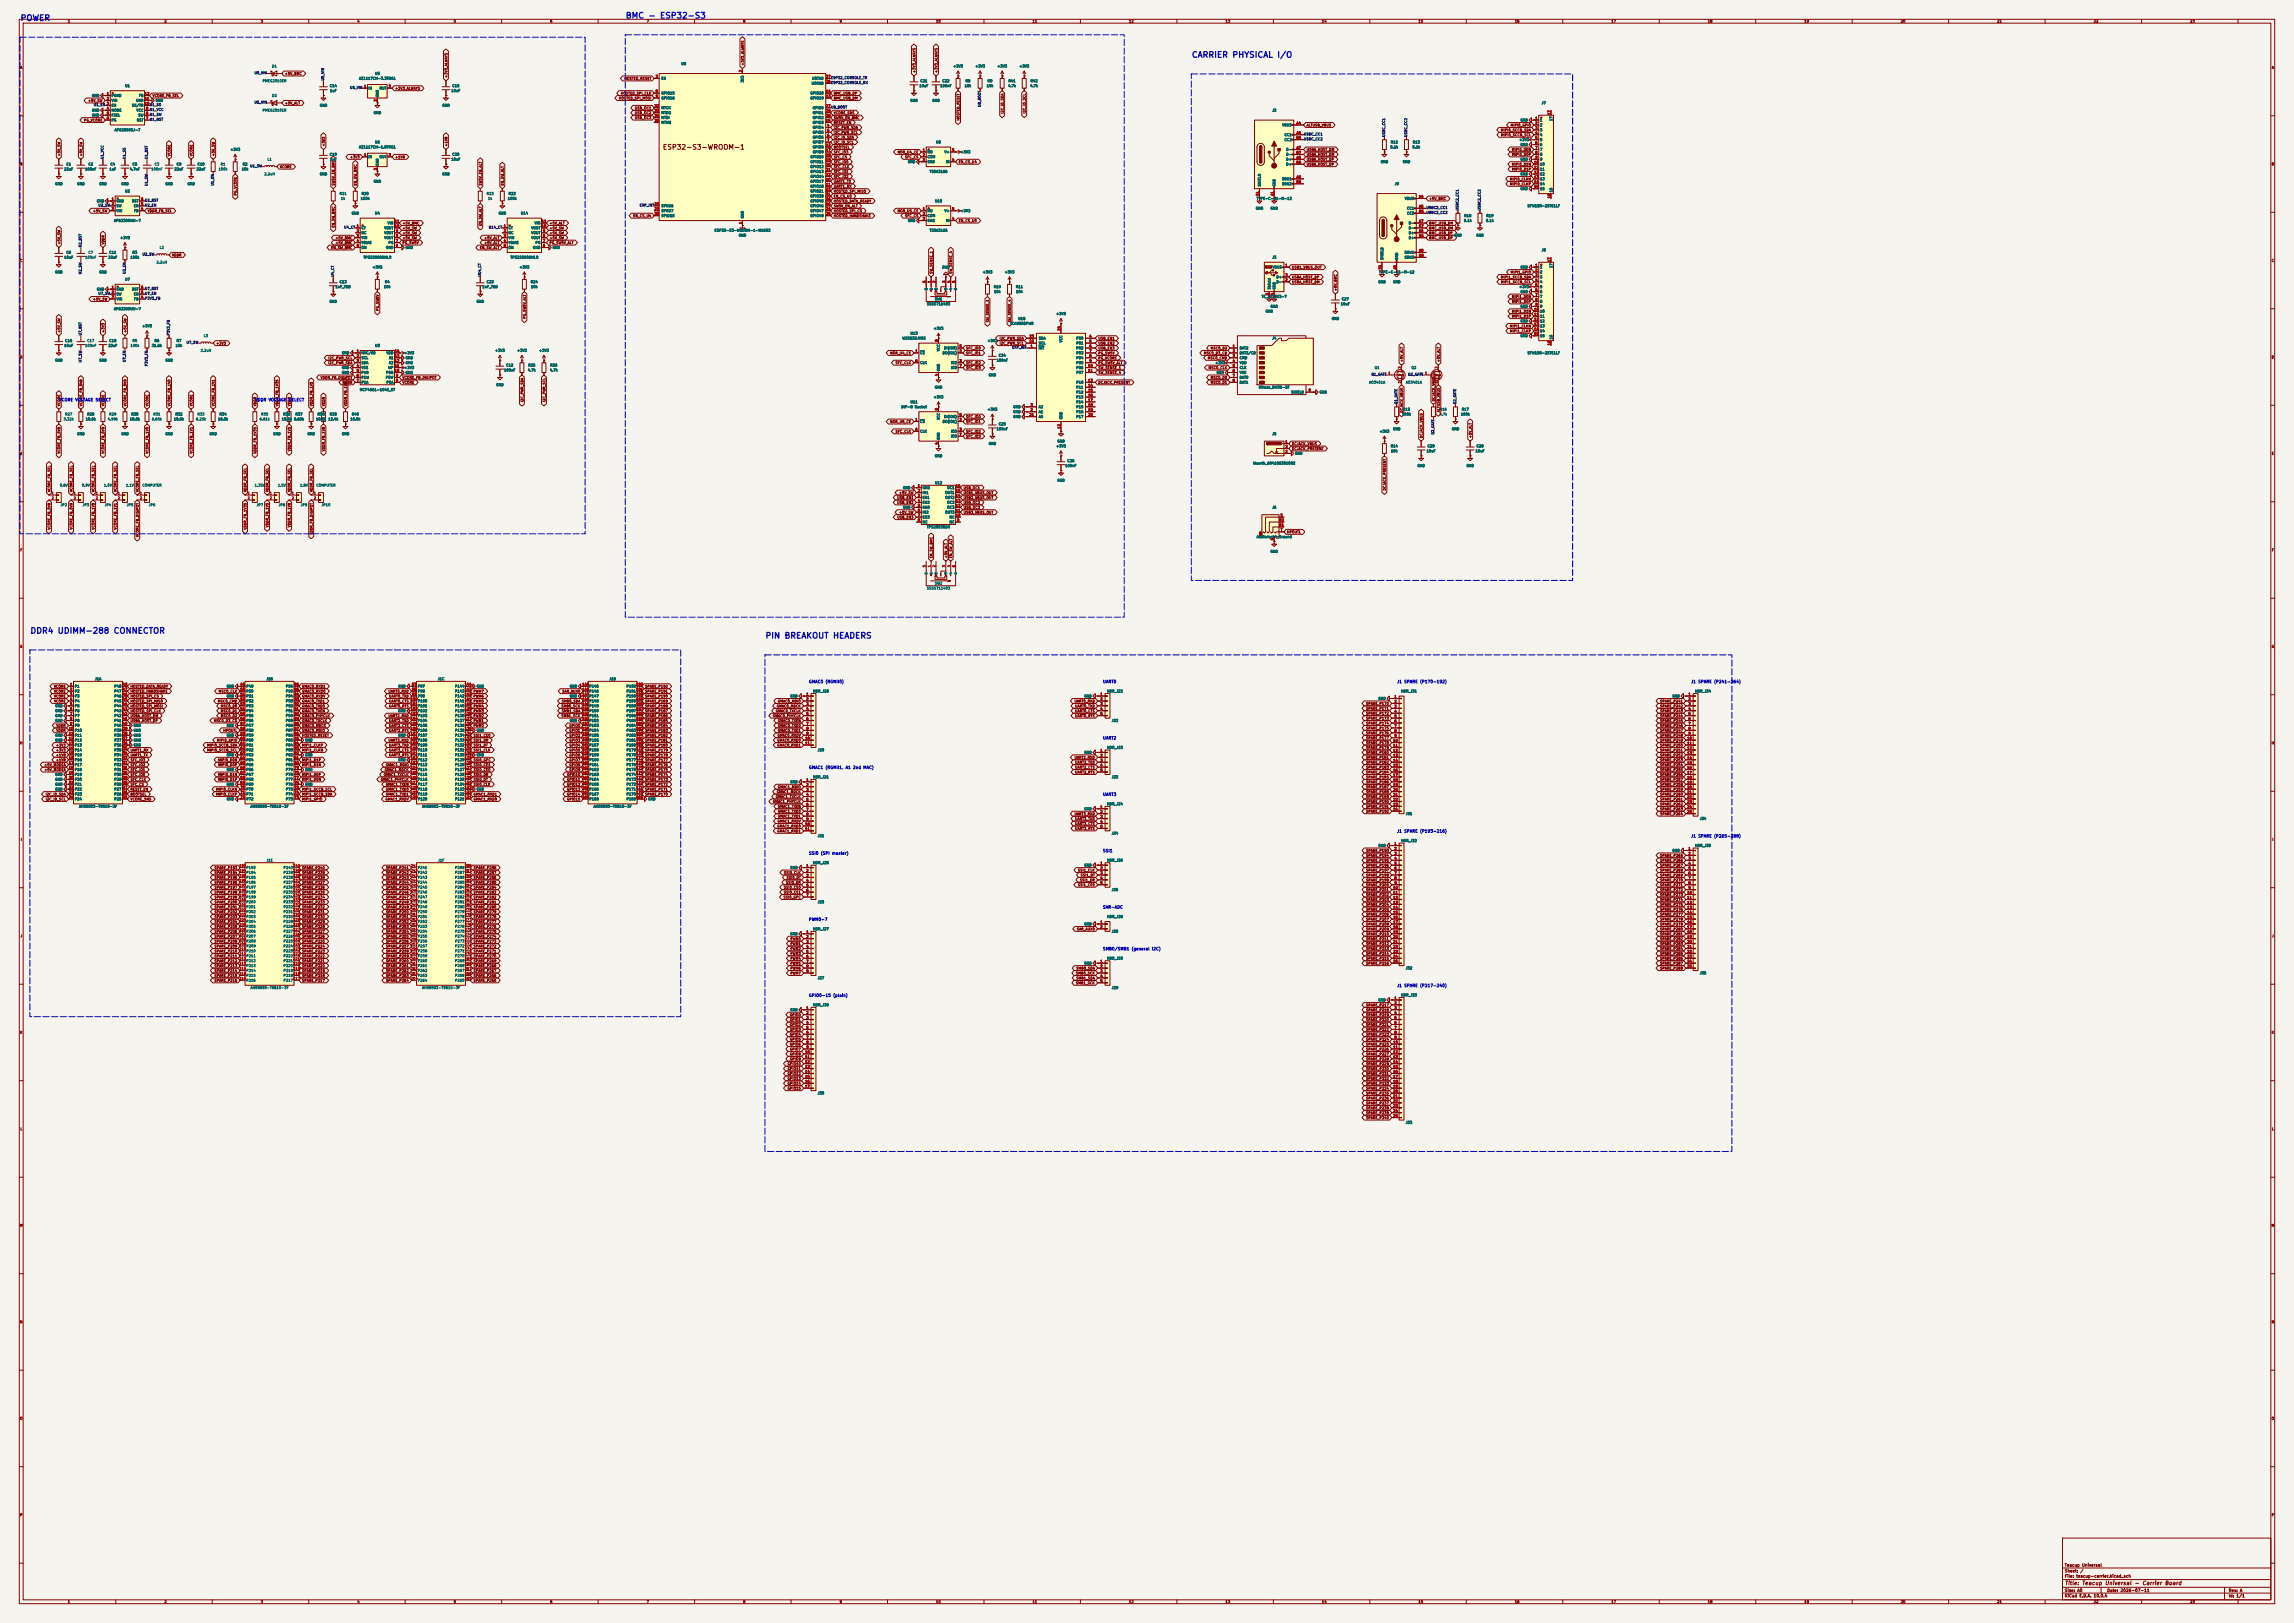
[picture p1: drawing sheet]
<svg xmlns="http://www.w3.org/2000/svg" width="1189mm" height="841mm" viewBox="0 0 1189 841" stroke-linecap="round" stroke-linejoin="round" font-family="sans-serif">
<defs><g id="words">
<g font-size="3" fill="#0000c2">
<text x="10" y="12">POWER</text>
<text x="324" y="10">BMC - ESP32-S3</text>
<text x="617" y="31">CARRIER PHYSICAL I/O</text>
<text x="15" y="329">DDR4 UDIMM-288 CONNECTOR</text>
<text x="396" y="332">PIN BREAKOUT HEADERS</text>
</g>
<text font-size="2.5" fill="#840000" x="343" y="78">ESP32-S3-WROOM-1</text>
<text font-size="2" fill="#840000" x="1070" y="822">Title: Teacup Universal - Carrier Board</text>
<g font-size="1.5" fill="#0000c2">
<text x="30" y="208">VCORE VOLTAGE SELECT</text>
<text x="132" y="208">VDDR VOLTAGE</text>
<text x="150" y="208">SELECT</text>
<text x="419" y="354">GMAC0 (RGMII0)</text>
<text x="572" y="354">UART0</text>
<text x="724" y="354">J1 SPARE (P170-192)</text>
<text x="876" y="354">J1 SPARE (P241-264)</text>
<text x="572" y="384">UART2</text>
<text x="419" y="399">GMAC1 (RGMII1, A1 2nd MAC)</text>
<text x="572" y="413">UART3</text>
<text x="724" y="432">J1 SPARE (P193-216)</text>
<text x="876" y="434">J1 SPARE (P265-288)</text>
<text x="419" y="443">SSI0 (SPI master)</text>
<text x="572" y="442">SSI1</text>
<text x="572" y="471">SAR-ADC</text>
<text x="419" y="478">PWM0-7</text>
<text x="572" y="493">SMB0/SMB1 (general I2C)</text>
<text x="724" y="512">J1 SPARE (P217-240)</text>
<text x="419" y="517">GPIO0-15 (plain)</text>
</g>
<g font-size="1.5" fill="#840000">
<text x="1070" y="815">Sheet: /</text>
<text x="1070" y="812">Teacup Universal</text>
<text x="1070" y="818">File: teacup-carrier.kicad_sch</text>
<text x="1070" y="825">Size: A0</text>
<text x="1092" y="825">Date: 2026-07-11</text>
<text x="1155" y="825">Rev: A</text>
<text x="1070" y="828">KiCad E.D.A. 10.0.4</text>
<text x="1155" y="828">Id: 1/1</text>
</g>
<g font-size="1.3" fill="#840000">
<text x="35" y="12">1</text>
<text x="85" y="12">2</text>
<text x="135" y="12">3</text>
<text x="185" y="12">4</text>
<text x="235" y="12">5</text>
<text x="285" y="12">6</text>
<text x="335" y="12">7</text>
<text x="385" y="12">8</text>
<text x="435" y="12">9</text>
<text x="485" y="12">10</text>
<text x="535" y="12">11</text>
<text x="585" y="12">12</text>
<text x="635" y="12">13</text>
<text x="685" y="12">14</text>
<text x="735" y="12">15</text>
<text x="785" y="12">16</text>
<text x="835" y="12">17</text>
<text x="885" y="12">18</text>
<text x="935" y="12">19</text>
<text x="985" y="12">20</text>
<text x="1035" y="12">21</text>
<text x="1085" y="12">22</text>
<text x="1135" y="12">23</text>
<text x="10" y="36">A</text>
<text x="386" y="34" transform="rotate(-90 386 34)">+3V3_ALWAYS</text>
<text x="1177" y="36">A</text>
<text x="147" y="39">+5V_BMC</text>
<text x="232" y="40" transform="rotate(-90 232 40)">+3V3_ALWAYS</text>
<text x="323" y="42">HOSTED_RESET</text>
<text x="475" y="38" transform="rotate(-90 475 38)">+3V3_ALWAYS</text>
<text x="486" y="38" transform="rotate(-90 486 38)">+3V3_ALWAYS</text>
<text x="205" y="47">+3V3_ALWAYS</text>
<text x="45" y="53">+5V_SW</text>
<text x="79" y="51">VCORE_FB_SEL</text>
<text x="321" y="52">HOSTED_SPI_MOSI</text>
<text x="322" y="49">HOSTED_SPI_CLK</text>
<text x="432" y="52">BMC_USB_DM</text>
<text x="432" y="49">BMC_USB_DP</text>
<text x="147" y="54">+5V_ALT</text>
<text x="329" y="59">USB_OC2</text>
<text x="329" y="57">USB_OC1</text>
<text x="432" y="59">VCORE_SNS</text>
<text x="520" y="59" transform="rotate(-90 520 59)">I2C_ID_SDA</text>
<text x="532" y="59" transform="rotate(-90 532 59)">I2C_ID_SCL</text>
<text x="43" y="63">PG_VCORE</text>
<text x="329" y="62">USB_OC3</text>
<text x="432" y="65">RESET_EN</text>
<text x="432" y="62">SW5V_EN_BMC</text>
<text x="498" y="63" transform="rotate(-90 498 63)">HOSTED_RESET</text>
<text x="677" y="66">ALTUSB_VBUS</text>
<text x="783" y="66">MIPI0_GPIO</text>
<text x="432" y="70">I2C_PWR_SCL</text>
<text x="432" y="67">I2C_PWR_SDA</text>
<text x="778" y="68">MIPI0_SCCB_SDA</text>
<text x="778" y="71">MIPI0_SCCB_SCL</text>
<text x="169" y="76" transform="rotate(-90 169 76)">+3V3</text>
<text x="232" y="76" transform="rotate(-90 232 76)">+1V8</text>
<text x="432" y="77">BOOTSEL</text>
<text x="432" y="75">I2C_ID_SCL</text>
<text x="432" y="72">I2C_ID_SDA</text>
<text x="32" y="81" transform="rotate(-90 32 81)">+5V_SW</text>
<text x="43" y="81" transform="rotate(-90 43 81)">+5V_SW</text>
<text x="89" y="81" transform="rotate(-90 89 81)">VCORE</text>
<text x="100" y="81" transform="rotate(-90 100 81)">VCORE</text>
<text x="112" y="81" transform="rotate(-90 112 81)">+5V_SW</text>
<text x="181" y="82">+3V3</text>
<text x="205" y="82">+1V8</text>
<text x="432" y="82">SFC_CS</text>
<text x="432" y="80">SFC_IO3</text>
<text x="465" y="80">NOR_U4_CE</text>
<text x="469" y="82">SFC_CS</text>
<text x="677" y="79">USBA_HOST_DM</text>
<text x="677" y="84">USBA_HOST_DP</text>
<text x="677" y="81">USBA_HOST_DM</text>
<text x="783" y="79">MIPI0_D0N</text>
<text x="784" y="81">MIPI0_D0P</text>
<text x="10" y="86">B</text>
<text x="145" y="87">VCORE</text>
<text x="432" y="87">SFC_CLK</text>
<text x="432" y="85">SFC_IO0</text>
<text x="432" y="90">SFC_IO1</text>
<text x="497" y="85">EN_CS_U4</text>
<text x="677" y="86">USBA_HOST_DP</text>
<text x="783" y="86">MIPI0_D1N</text>
<text x="784" y="89">MIPI0_D1P</text>
<text x="1177" y="86">B</text>
<text x="432" y="95">UART1_TX</text>
<text x="432" y="93">SFC_IO2</text>
<text x="782" y="94">MIPI0_CLKN</text>
<text x="123" y="101" transform="rotate(-90 123 101)">PG_VCORE</text>
<text x="174" y="96" transform="rotate(-90 174 96)">SW5V_EN_BMC</text>
<text x="185" y="96" transform="rotate(-90 185 96)">EN_SW_BMC</text>
<text x="250" y="96" transform="rotate(-90 250 96)">SW5V_EN_ALT</text>
<text x="261" y="96" transform="rotate(-90 261 96)">EN_SW_ALT</text>
<text x="432" y="98">UART1_RX</text>
<text x="432" y="100">HOSTED_SPI_MISO</text>
<text x="782" y="96">MIPI0_CLKP</text>
<text x="432" y="105">HOSTED_DATA_READY</text>
<text x="432" y="108">SW5V_EN_ALT</text>
<text x="432" y="103">EN_CS_U5</text>
<text x="741" y="104">+5V_BMC</text>
<text x="48" y="110">+5V_SW</text>
<text x="76" y="110">VDDR_FB_SEL</text>
<text x="328" y="113">EN_CS_U4</text>
<text x="432" y="113">HOSTED_HANDSHAKE</text>
<text x="432" y="110">HOSTED_SPI_CS</text>
<text x="465" y="110">NOR_U5_CE</text>
<text x="469" y="113">SFC_CS</text>
<text x="174" y="118" transform="rotate(-90 174 118)">EN_SW_BMC</text>
<text x="208" y="117">+5V_BMC</text>
<text x="208" y="119">+5V_SW</text>
<text x="250" y="117" transform="rotate(-90 250 117)">EN_SW_ALT</text>
<text x="285" y="119">+5V_SW</text>
<text x="285" y="117">+5V_ALT</text>
<text x="497" y="115">EN_CS_U5</text>
<text x="741" y="119">BMC_USB_DM</text>
<text x="741" y="117">BMC_USB_DM</text>
<text x="174" y="124">+5V_BMC</text>
<text x="208" y="124">+5V_SW</text>
<text x="208" y="122">+5V_SW</text>
<text x="251" y="124">+5V_ALT</text>
<text x="285" y="122">+5V_SW</text>
<text x="285" y="124">+5V_SW</text>
<text x="741" y="122">BMC_USB_DP</text>
<text x="741" y="124">BMC_USB_DP</text>
<text x="32" y="127" transform="rotate(-90 32 127)">+5V_SW</text>
<text x="54" y="127" transform="rotate(-90 54 127)">VDDR</text>
<text x="171" y="129">EN_SW_BMC</text>
<text x="174" y="127">+5V_BMC</text>
<text x="208" y="127">PG_SW5V</text>
<text x="249" y="129">EN_SW_ALT</text>
<text x="251" y="127">+5V_ALT</text>
<text x="285" y="127">PG_SW5V_ALT</text>
<text x="10" y="136">C</text>
<text x="89" y="133">VDDR</text>
<text x="1177" y="136">C</text>
<text x="484" y="142" transform="rotate(-90 484 142)">SW_SENSE_1</text>
<text x="494" y="142" transform="rotate(-90 494 142)">SW_SENSE_4</text>
<text x="669" y="139">USB1_VBUS_OUT</text>
<text x="783" y="142">MIPI1_GPIO</text>
<text x="669" y="145">USBA_HOST_DP</text>
<text x="669" y="147">USBA_HOST_DM</text>
<text x="778" y="145">MIPI1_SCCB_SDA</text>
<text x="778" y="147">MIPI1_SCCB_SCL</text>
<text x="693" y="151" transform="rotate(-90 693 151)">+5V_BMC</text>
<text x="783" y="155">MIPI1_D0N</text>
<text x="48" y="156">+5V_SW</text>
<text x="197" y="161" transform="rotate(-90 197 161)">PG_SW5V</text>
<text x="784" y="157">MIPI1_D0P</text>
<text x="273" y="165" transform="rotate(-90 273 165)">PG_SW5V_ALT</text>
<text x="513" y="167" transform="rotate(-90 513 167)">SW_SENSE_1</text>
<text x="524" y="167" transform="rotate(-90 524 167)">SW_SENSE_4</text>
<text x="783" y="162">MIPI1_D1N</text>
<text x="784" y="165">MIPI1_D1P</text>
<text x="32" y="173" transform="rotate(-90 32 173)">+5V_SW</text>
<text x="54" y="173" transform="rotate(-90 54 173)">+3V3</text>
<text x="66" y="173" transform="rotate(-90 66 173)">+5V_SW</text>
<text x="782" y="170">MIPI1_CLKN</text>
<text x="782" y="173">MIPI1_CLKP</text>
<text x="112" y="179">+3V3</text>
<text x="518" y="176">I2C_PWR_SDA</text>
<text x="518" y="179">I2C_PWR_SCL</text>
<text x="569" y="179">USB_EN2</text>
<text x="569" y="176">USB_EN1</text>
<text x="10" y="186">D</text>
<text x="461" y="184">NOR_U4_CE</text>
<text x="501" y="184">SFC_IO1</text>
<text x="501" y="181">SFC_IO0</text>
<text x="569" y="181">USB_EN3</text>
<text x="569" y="184">PG_SW5V</text>
<text x="624" y="184">MSC0_D3_CD</text>
<text x="627" y="181">MSC0_D2</text>
<text x="1177" y="186">D</text>
<text x="170" y="189">I2C_PWR_SDA</text>
<text x="170" y="186">I2C_PWR_SCL</text>
<text x="464" y="189">SFC_CLK</text>
<text x="501" y="192">SFC_IO3</text>
<text x="501" y="189">SFC_IO2</text>
<text x="569" y="189">PG_SW5V_ALT</text>
<text x="569" y="192">SW_SENSE_1</text>
<text x="569" y="186">PG_VCORE</text>
<text x="626" y="186">MSC0_CMD</text>
<text x="626" y="192">MSC0_CLK</text>
<text x="728" y="188" transform="rotate(-90 728 188)">+5V_ALT</text>
<text x="747" y="188" transform="rotate(-90 747 188)">+5V_ALT</text>
<text x="166" y="197">VDDR_FB_DIGIPOT</text>
<text x="208" y="197">VCORE_FB_DIGIPOT</text>
<text x="569" y="194">SW_SENSE_4</text>
<text x="627" y="197">MSC0_D0</text>
<text x="178" y="199">VDDR</text>
<text x="208" y="199">VCORE</text>
<text x="569" y="199">DCJACK_PRESENT</text>
<text x="627" y="199">MSC0_D1</text>
<text x="272" y="209" transform="rotate(-90 272 209)">I2C_PWR_SDA</text>
<text x="283" y="208" transform="rotate(-90 283 208)">I2C_PWR_SCL</text>
<text x="744" y="208" transform="rotate(-90 744 208)">DCJACK_VBUS</text>
<text x="32" y="211" transform="rotate(-90 32 211)">VCORE</text>
<text x="43" y="211" transform="rotate(-90 43 211)">VCORE_FB_0V8</text>
<text x="54" y="211" transform="rotate(-90 54 211)">VCORE</text>
<text x="66" y="211" transform="rotate(-90 66 211)">VCORE_FB_0V9</text>
<text x="77" y="211" transform="rotate(-90 77 211)">VCORE</text>
<text x="89" y="211" transform="rotate(-90 89 211)">VCORE_FB_1V0</text>
<text x="100" y="211" transform="rotate(-90 100 211)">VCORE</text>
<text x="112" y="211" transform="rotate(-90 112 211)">VCORE_FB_1V1</text>
<text x="133" y="211" transform="rotate(-90 133 211)">VDDR</text>
<text x="145" y="211" transform="rotate(-90 145 211)">VDDR_FB_1V35</text>
<text x="151" y="211" transform="rotate(-90 151 211)">VDDR</text>
<text x="162" y="211" transform="rotate(-90 162 211)">VDDR_FB_1V5</text>
<text x="169" y="211" transform="rotate(-90 169 211)">VDDR</text>
<text x="180" y="211" transform="rotate(-90 180 211)">VDDR_FB_1V8</text>
<text x="728" y="214" transform="rotate(-90 728 214)">DCJACK_VBUS</text>
<text x="747" y="214" transform="rotate(-90 747 214)">ALTUSB_VBUS</text>
<text x="461" y="220">NOR_U5_CE</text>
<text x="501" y="220">SFC_IO1</text>
<text x="501" y="217">SFC_IO0</text>
<text x="464" y="225">SFC_CLK</text>
<text x="501" y="225">SFC_IO2</text>
<text x="501" y="227">SFC_IO3</text>
<text x="738" y="227" transform="rotate(-90 738 227)">DCJACK_VBUS</text>
<text x="763" y="227" transform="rotate(-90 763 227)">+5V_ALT</text>
<text x="669" y="231">DCJACK_VBUS</text>
<text x="669" y="233">DCJACK_PRESENT</text>
<text x="10" y="236">E</text>
<text x="32" y="235" transform="rotate(-90 32 235)">VCORE_FB_0V8</text>
<text x="54" y="235" transform="rotate(-90 54 235)">VCORE_FB_0V9</text>
<text x="77" y="235" transform="rotate(-90 77 235)">VCORE_FB_1V0</text>
<text x="100" y="235" transform="rotate(-90 100 235)">VCORE_FB_1V1</text>
<text x="133" y="235" transform="rotate(-90 133 235)">VDDR_FB_1V35</text>
<text x="151" y="234" transform="rotate(-90 151 234)">VDDR_FB_1V5</text>
<text x="169" y="234" transform="rotate(-90 169 234)">VDDR_FB_1V8</text>
<text x="1177" y="236">E</text>
<text x="26" y="255" transform="rotate(-90 26 255)">VCORE_FB_SEL</text>
<text x="38" y="255" transform="rotate(-90 38 255)">VCORE_FB_SEL</text>
<text x="49" y="255" transform="rotate(-90 49 255)">VCORE_FB_SEL</text>
<text x="61" y="255" transform="rotate(-90 61 255)">VCORE_FB_SEL</text>
<text x="72" y="255" transform="rotate(-90 72 255)">VCORE_FB_SEL</text>
<text x="128" y="255" transform="rotate(-90 128 255)">VDDR_FB_SEL</text>
<text x="139" y="255" transform="rotate(-90 139 255)">VDDR_FB_SEL</text>
<text x="151" y="255" transform="rotate(-90 151 255)">VDDR_FB_SEL</text>
<text x="162" y="255" transform="rotate(-90 162 255)">VDDR_FB_SEL</text>
<text x="466" y="256">+5V_SW</text>
<text x="499" y="254">USB_OC1</text>
<text x="499" y="256">USB1_VBUS_OUT</text>
<text x="719" y="254" transform="rotate(-90 719 254)">DCJACK_PRESENT</text>
<text x="465" y="261">USB_EN2</text>
<text x="465" y="259">USB_EN1</text>
<text x="499" y="261">USB_OC2</text>
<text x="499" y="264">USB_OC3</text>
<text x="499" y="259">USB2_VBUS_OUT</text>
<text x="465" y="269">USB_EN3</text>
<text x="466" y="266">+5V_SW</text>
<text x="499" y="266">USB3_VBUS_OUT</text>
<text x="26" y="275" transform="rotate(-90 26 275)">VCORE_FB_0V8</text>
<text x="38" y="275" transform="rotate(-90 38 275)">VCORE_FB_0V9</text>
<text x="49" y="275" transform="rotate(-90 49 275)">VCORE_FB_1V0</text>
<text x="61" y="275" transform="rotate(-90 61 275)">VCORE_FB_1V1</text>
<text x="128" y="275" transform="rotate(-90 128 275)">VDDR_FB_1V35</text>
<text x="139" y="273" transform="rotate(-90 139 273)">VDDR_FB_1V5</text>
<text x="151" y="273" transform="rotate(-90 151 273)">VDDR_FB_1V8</text>
<text x="72" y="278" transform="rotate(-90 72 278)">VCORE_FB_DIGIPOT</text>
<text x="162" y="277" transform="rotate(-90 162 277)">VDDR_FB_DIGIPOT</text>
<text x="667" y="277">HPOUTL</text>
<text x="10" y="286">F</text>
<text x="1177" y="286">F</text>
<text x="484" y="289" transform="rotate(-90 484 289)">EN_SW_BMC</text>
<text x="491" y="289" transform="rotate(-90 491 289)">+5V_ALT</text>
<text x="494" y="289" transform="rotate(-90 494 289)">EN_SW_ALT</text>
<text x="10" y="336">G</text>
<text x="1177" y="336">G</text>
<text x="28" y="357">VCORE</text>
<text x="28" y="359">VCORE</text>
<text x="67" y="359">HOSTED_HANDSHAKE</text>
<text x="67" y="357">HOSTED_DATA_READY</text>
<text x="113" y="359">MSC0_CLK</text>
<text x="156" y="359">GMAC0_RXD0</text>
<text x="156" y="357">GMAC0_RXD1</text>
<text x="201" y="359">UART0_RXD</text>
<text x="245" y="359">PWM7</text>
<text x="291" y="359">SAR_AUX0</text>
<text x="334" y="359">SPARE_P191</text>
<text x="334" y="357">SPARE_P192</text>
<text x="28" y="364">VCORE</text>
<text x="28" y="362">VCORE</text>
<text x="67" y="362">HOSTED_SPI_CS</text>
<text x="67" y="364">HOSTED_SPI_MISO</text>
<text x="113" y="364">MSC0_CMD</text>
<text x="156" y="364">GMAC0_TXD1</text>
<text x="156" y="362">GMAC0_RXDV</text>
<text x="201" y="362">UART0_TXD</text>
<text x="201" y="364">UART0_CTS</text>
<text x="245" y="364">PWM5</text>
<text x="245" y="362">PWM6</text>
<text x="291" y="364">SMB0_SDA</text>
<text x="334" y="362">SPARE_P190</text>
<text x="334" y="364">SPARE_P189</text>
<text x="403" y="364">GMAC0_MDIO</text>
<text x="557" y="364">UART0_RXD</text>
<text x="708" y="366">SPARE_P170</text>
<text x="860" y="364">SPARE_P241</text>
<text x="67" y="367">HOSTED_SPI_MOSI</text>
<text x="67" y="369">HOSTED_SPI_CLK</text>
<text x="67" y="372">USBA_HOST_DM</text>
<text x="114" y="367">MSC0_D0</text>
<text x="114" y="369">MSC0_D1</text>
<text x="114" y="372">MSC0_D2</text>
<text x="156" y="367">GMAC0_TXD0</text>
<text x="156" y="372">GMAC0_PHYCLK</text>
<text x="156" y="369">GMAC0_TXEN</text>
<text x="201" y="372">UART2_RXD</text>
<text x="201" y="367">UART0_RTS</text>
<text x="245" y="372">PWM2</text>
<text x="245" y="369">PWM3</text>
<text x="245" y="367">PWM4</text>
<text x="291" y="372">SMB1_SCK</text>
<text x="291" y="367">SMB0_SCK</text>
<text x="291" y="369">SMB1_SDA</text>
<text x="334" y="372">SPARE_P186</text>
<text x="334" y="369">SPARE_P187</text>
<text x="334" y="367">SPARE_P188</text>
<text x="400" y="372">GMAC0_PHYCLK</text>
<text x="402" y="369">GMAC0_TXCLK</text>
<text x="402" y="367">GMAC0_MDCK</text>
<text x="557" y="367">UART0_TXD</text>
<text x="557" y="369">UART0_CTS</text>
<text x="557" y="372">UART0_RTS</text>
<text x="708" y="368">SPARE_P171</text>
<text x="708" y="371">SPARE_P172</text>
<text x="860" y="367">SPARE_P242</text>
<text x="860" y="369">SPARE_P243</text>
<text x="860" y="372">SPARE_P244</text>
<text x="29" y="377">VDDR</text>
<text x="67" y="374">USBA_HOST_DP</text>
<text x="111" y="374">MSC0_D3_CD</text>
<text x="156" y="374">GMAC0_TXCLK</text>
<text x="156" y="377">GMAC0_MDCK</text>
<text x="201" y="374">UART2_TXD</text>
<text x="201" y="377">UART2_CTS</text>
<text x="245" y="377">PWM0</text>
<text x="245" y="374">PWM1</text>
<text x="295" y="377">GPIO0</text>
<text x="334" y="377">SPARE_P184</text>
<text x="334" y="374">SPARE_P185</text>
<text x="403" y="374">GMAC0_TXEN</text>
<text x="403" y="377">GMAC0_TXD0</text>
<text x="708" y="373">SPARE_P173</text>
<text x="708" y="376">SPARE_P174</text>
<text x="860" y="374">SPARE_P245</text>
<text x="860" y="377">SPARE_P246</text>
<text x="29" y="380">VDDR</text>
<text x="116" y="380">HPOUTL</text>
<text x="156" y="380">GMAC0_MDIO</text>
<text x="156" y="382">HOSTED_RESET</text>
<text x="201" y="380">UART2_RTS</text>
<text x="245" y="382">SSI1_CE0</text>
<text x="295" y="382">GPIO2</text>
<text x="295" y="380">GPIO1</text>
<text x="334" y="382">SPARE_P182</text>
<text x="334" y="380">SPARE_P183</text>
<text x="403" y="382">GMAC0_RXDV</text>
<text x="403" y="380">GMAC0_TXD1</text>
<text x="708" y="378">SPARE_P175</text>
<text x="708" y="381">SPARE_P176</text>
<text x="708" y="383">SPARE_P177</text>
<text x="860" y="382">SPARE_P248</text>
<text x="860" y="380">SPARE_P247</text>
<text x="10" y="386">H</text>
<text x="29" y="387">+3V3</text>
<text x="29" y="390">+3V3</text>
<text x="67" y="390">UART1_RX</text>
<text x="107" y="387">MIPI0_SCCB_SDA</text>
<text x="107" y="390">MIPI0_SCCB_SCL</text>
<text x="112" y="385">MIPI0_GPIO</text>
<text x="156" y="387">MIPI1_CLKP</text>
<text x="156" y="390">MIPI1_CLKN</text>
<text x="201" y="385">UART3_RXD</text>
<text x="201" y="387">UART3_TXD</text>
<text x="201" y="390">UART3_CTS</text>
<text x="245" y="390">SSI1_CLK</text>
<text x="245" y="387">SSI1_DT</text>
<text x="245" y="385">SSI1_DR</text>
<text x="295" y="390">GPIO5</text>
<text x="295" y="387">GPIO4</text>
<text x="295" y="385">GPIO3</text>
<text x="334" y="390">SPARE_P179</text>
<text x="334" y="387">SPARE_P180</text>
<text x="334" y="385">SPARE_P181</text>
<text x="403" y="385">GMAC0_RXD0</text>
<text x="403" y="387">GMAC0_RXD1</text>
<text x="708" y="386">SPARE_P178</text>
<text x="708" y="388">SPARE_P179</text>
<text x="860" y="385">SPARE_P249</text>
<text x="860" y="387">SPARE_P250</text>
<text x="860" y="390">SPARE_P251</text>
<text x="1177" y="386">H</text>
<text x="29" y="392">+1V8</text>
<text x="29" y="395">+1V8</text>
<text x="67" y="395">SFC_IO3</text>
<text x="67" y="392">UART1_TX</text>
<text x="113" y="395">MIPI0_D0N</text>
<text x="156" y="395">MIPI1_D1P</text>
<text x="201" y="392">UART3_RTS</text>
<text x="245" y="395">SSI0_GPC</text>
<text x="295" y="395">GPIO7</text>
<text x="295" y="392">GPIO6</text>
<text x="334" y="395">SPARE_P177</text>
<text x="334" y="392">SPARE_P178</text>
<text x="557" y="393">UART2_RXD</text>
<text x="708" y="391">SPARE_P180</text>
<text x="708" y="393">SPARE_P181</text>
<text x="860" y="392">SPARE_P252</text>
<text x="860" y="395">SPARE_P253</text>
<text x="23" y="397">+5V_MODEA</text>
<text x="23" y="400">+5V_MODEA</text>
<text x="67" y="400">SFC_IO1</text>
<text x="67" y="397">SFC_IO2</text>
<text x="113" y="397">MIPI0_D0P</text>
<text x="156" y="397">MIPI1_D1N</text>
<text x="199" y="400">GMAC1_MDCK</text>
<text x="200" y="397">GMAC1_MDIO</text>
<text x="245" y="397">SSI0_CE1</text>
<text x="245" y="400">SSI0_CE0</text>
<text x="295" y="397">GPIO8</text>
<text x="295" y="400">GPIO9</text>
<text x="334" y="400">SPARE_P175</text>
<text x="334" y="397">SPARE_P176</text>
<text x="557" y="396">UART2_TXD</text>
<text x="557" y="399">UART2_CTS</text>
<text x="557" y="401">UART2_RTS</text>
<text x="708" y="396">SPARE_P182</text>
<text x="708" y="399">SPARE_P183</text>
<text x="708" y="401">SPARE_P184</text>
<text x="860" y="397">SPARE_P254</text>
<text x="860" y="400">SPARE_P255</text>
<text x="67" y="407">SFC_CS</text>
<text x="67" y="405">SFC_CLK</text>
<text x="67" y="402">SFC_IO0</text>
<text x="113" y="402">MIPI0_D1N</text>
<text x="113" y="405">MIPI0_D1P</text>
<text x="156" y="402">MIPI1_D0P</text>
<text x="156" y="405">MIPI1_D0N</text>
<text x="197" y="405">GMAC1_PHYCLK</text>
<text x="199" y="402">GMAC1_TXCLK</text>
<text x="200" y="407">GMAC1_TXEN</text>
<text x="245" y="407">SSI0_CLK</text>
<text x="245" y="405">SSI0_DT</text>
<text x="245" y="402">SSI0_DR</text>
<text x="294" y="405">GPIO11</text>
<text x="294" y="407">GPIO12</text>
<text x="294" y="402">GPIO10</text>
<text x="334" y="405">SPARE_P173</text>
<text x="334" y="402">SPARE_P174</text>
<text x="334" y="407">SPARE_P172</text>
<text x="708" y="404">SPARE_P185</text>
<text x="708" y="406">SPARE_P186</text>
<text x="860" y="402">SPARE_P256</text>
<text x="860" y="405">SPARE_P257</text>
<text x="860" y="407">SPARE_P258</text>
<text x="23" y="413">I2C_ID_SDA</text>
<text x="67" y="413">BOOTSEL</text>
<text x="67" y="410">RESET_EN</text>
<text x="112" y="410">MIPI0_CLKN</text>
<text x="112" y="413">MIPI0_CLKP</text>
<text x="156" y="413">MIPI1_SCCB_SDA</text>
<text x="156" y="410">MIPI1_SCCB_SCL</text>
<text x="200" y="413">GMAC1_TXD1</text>
<text x="200" y="410">GMAC1_TXD0</text>
<text x="245" y="413">GMAC1_RXD1</text>
<text x="294" y="410">GPIO13</text>
<text x="294" y="413">GPIO14</text>
<text x="334" y="413">SPARE_P170</text>
<text x="334" y="410">SPARE_P171</text>
<text x="402" y="414">GMAC1_TXCLK</text>
<text x="402" y="411">GMAC1_MDCK</text>
<text x="403" y="409">GMAC1_MDIO</text>
<text x="708" y="409">SPARE_P187</text>
<text x="708" y="411">SPARE_P188</text>
<text x="708" y="414">SPARE_P189</text>
<text x="860" y="413">SPARE_P260</text>
<text x="860" y="410">SPARE_P259</text>
<text x="24" y="415">I2C_ID_SCL</text>
<text x="67" y="415">VCORE_SNS</text>
<text x="156" y="415">MIPI1_GPIO</text>
<text x="200" y="415">GMAC1_RXDV</text>
<text x="245" y="415">GMAC1_RXD0</text>
<text x="294" y="415">GPIO15</text>
<text x="400" y="416">GMAC1_PHYCLK</text>
<text x="403" y="419">GMAC1_TXEN</text>
<text x="708" y="416">SPARE_P190</text>
<text x="708" y="419">SPARE_P191</text>
<text x="860" y="415">SPARE_P261</text>
<text x="860" y="418">SPARE_P262</text>
<text x="403" y="424">GMAC1_TXD1</text>
<text x="403" y="421">GMAC1_TXD0</text>
<text x="557" y="423">UART3_RXD</text>
<text x="557" y="425">UART3_TXD</text>
<text x="708" y="421">SPARE_P192</text>
<text x="860" y="420">SPARE_P263</text>
<text x="860" y="423">SPARE_P264</text>
<text x="403" y="432">GMAC1_RXD1</text>
<text x="403" y="429">GMAC1_RXD0</text>
<text x="403" y="427">GMAC1_RXDV</text>
<text x="557" y="428">UART3_CTS</text>
<text x="557" y="430">UART3_RTS</text>
<text x="11" y="436">I</text>
<text x="1178" y="436">I</text>
<text x="708" y="442">SPARE_P193</text>
<text x="708" y="444">SPARE_P194</text>
<text x="708" y="447">SPARE_P195</text>
<text x="708" y="449">SPARE_P196</text>
<text x="860" y="444">SPARE_P265</text>
<text x="860" y="447">SPARE_P266</text>
<text x="860" y="449">SPARE_P267</text>
<text x="111" y="451">SPARE_P193</text>
<text x="111" y="453">SPARE_P194</text>
<text x="111" y="456">SPARE_P195</text>
<text x="156" y="456">SPARE_P238</text>
<text x="156" y="453">SPARE_P239</text>
<text x="156" y="451">SPARE_P240</text>
<text x="200" y="451">SPARE_P241</text>
<text x="200" y="453">SPARE_P242</text>
<text x="200" y="456">SPARE_P243</text>
<text x="245" y="456">SPARE_P286</text>
<text x="245" y="453">SPARE_P287</text>
<text x="245" y="451">SPARE_P288</text>
<text x="406" y="453">SSI0_CLK</text>
<text x="407" y="456">SSI0_DT</text>
<text x="559" y="452">SSI1_CLK</text>
<text x="560" y="454">SSI1_DT</text>
<text x="708" y="452">SPARE_P197</text>
<text x="708" y="454">SPARE_P198</text>
<text x="860" y="454">SPARE_P269</text>
<text x="860" y="452">SPARE_P268</text>
<text x="111" y="458">SPARE_P196</text>
<text x="111" y="461">SPARE_P197</text>
<text x="156" y="461">SPARE_P236</text>
<text x="156" y="458">SPARE_P237</text>
<text x="200" y="461">SPARE_P245</text>
<text x="200" y="458">SPARE_P244</text>
<text x="245" y="461">SPARE_P284</text>
<text x="245" y="458">SPARE_P285</text>
<text x="406" y="461">SSI0_CE0</text>
<text x="407" y="458">SSI0_DR</text>
<text x="558" y="460">SSI1_CE0</text>
<text x="560" y="457">SSI1_DR</text>
<text x="708" y="460">SPARE_P200</text>
<text x="708" y="457">SPARE_P199</text>
<text x="860" y="457">SPARE_P270</text>
<text x="860" y="460">SPARE_P271</text>
<text x="111" y="463">SPARE_P198</text>
<text x="111" y="466">SPARE_P199</text>
<text x="156" y="466">SPARE_P234</text>
<text x="156" y="463">SPARE_P235</text>
<text x="200" y="463">SPARE_P246</text>
<text x="200" y="466">SPARE_P247</text>
<text x="245" y="466">SPARE_P282</text>
<text x="245" y="463">SPARE_P283</text>
<text x="406" y="466">SSI0_GPC</text>
<text x="406" y="463">SSI0_CE1</text>
<text x="708" y="462">SPARE_P201</text>
<text x="708" y="465">SPARE_P202</text>
<text x="708" y="467">SPARE_P203</text>
<text x="860" y="462">SPARE_P272</text>
<text x="860" y="465">SPARE_P273</text>
<text x="860" y="467">SPARE_P274</text>
<text x="111" y="468">SPARE_P200</text>
<text x="111" y="471">SPARE_P201</text>
<text x="111" y="474">SPARE_P202</text>
<text x="156" y="474">SPARE_P231</text>
<text x="156" y="471">SPARE_P232</text>
<text x="156" y="468">SPARE_P233</text>
<text x="200" y="474">SPARE_P250</text>
<text x="200" y="471">SPARE_P249</text>
<text x="200" y="468">SPARE_P248</text>
<text x="245" y="474">SPARE_P279</text>
<text x="245" y="471">SPARE_P280</text>
<text x="245" y="468">SPARE_P281</text>
<text x="708" y="472">SPARE_P205</text>
<text x="708" y="470">SPARE_P204</text>
<text x="860" y="470">SPARE_P275</text>
<text x="860" y="472">SPARE_P276</text>
<text x="111" y="479">SPARE_P204</text>
<text x="111" y="476">SPARE_P203</text>
<text x="156" y="479">SPARE_P229</text>
<text x="156" y="476">SPARE_P230</text>
<text x="200" y="476">SPARE_P251</text>
<text x="200" y="479">SPARE_P252</text>
<text x="245" y="479">SPARE_P277</text>
<text x="245" y="476">SPARE_P278</text>
<text x="708" y="475">SPARE_P206</text>
<text x="708" y="477">SPARE_P207</text>
<text x="708" y="480">SPARE_P208</text>
<text x="860" y="475">SPARE_P277</text>
<text x="860" y="477">SPARE_P278</text>
<text x="860" y="480">SPARE_P279</text>
<text x="10" y="486">J</text>
<text x="111" y="481">SPARE_P205</text>
<text x="111" y="484">SPARE_P206</text>
<text x="156" y="481">SPARE_P228</text>
<text x="156" y="484">SPARE_P227</text>
<text x="200" y="481">SPARE_P253</text>
<text x="200" y="484">SPARE_P254</text>
<text x="245" y="484">SPARE_P275</text>
<text x="245" y="481">SPARE_P276</text>
<text x="558" y="482">SAR_AUX0</text>
<text x="708" y="482">SPARE_P209</text>
<text x="708" y="485">SPARE_P210</text>
<text x="860" y="482">SPARE_P280</text>
<text x="860" y="485">SPARE_P281</text>
<text x="1177" y="486">J</text>
<text x="111" y="486">SPARE_P207</text>
<text x="111" y="489">SPARE_P208</text>
<text x="111" y="491">SPARE_P209</text>
<text x="156" y="491">SPARE_P224</text>
<text x="156" y="489">SPARE_P225</text>
<text x="156" y="486">SPARE_P226</text>
<text x="200" y="486">SPARE_P255</text>
<text x="200" y="489">SPARE_P256</text>
<text x="200" y="491">SPARE_P257</text>
<text x="245" y="491">SPARE_P272</text>
<text x="245" y="489">SPARE_P273</text>
<text x="245" y="486">SPARE_P274</text>
<text x="410" y="487">PWM0</text>
<text x="410" y="490">PWM1</text>
<text x="708" y="487">SPARE_P211</text>
<text x="708" y="490">SPARE_P212</text>
<text x="860" y="487">SPARE_P282</text>
<text x="860" y="490">SPARE_P283</text>
<text x="111" y="494">SPARE_P210</text>
<text x="111" y="496">SPARE_P211</text>
<text x="156" y="496">SPARE_P222</text>
<text x="156" y="494">SPARE_P223</text>
<text x="200" y="494">SPARE_P258</text>
<text x="200" y="496">SPARE_P259</text>
<text x="245" y="496">SPARE_P270</text>
<text x="245" y="494">SPARE_P271</text>
<text x="410" y="495">PWM3</text>
<text x="410" y="498">PWM4</text>
<text x="410" y="493">PWM2</text>
<text x="708" y="493">SPARE_P213</text>
<text x="708" y="495">SPARE_P214</text>
<text x="708" y="498">SPARE_P215</text>
<text x="860" y="493">SPARE_P284</text>
<text x="860" y="495">SPARE_P285</text>
<text x="860" y="498">SPARE_P286</text>
<text x="111" y="499">SPARE_P212</text>
<text x="111" y="501">SPARE_P213</text>
<text x="111" y="504">SPARE_P214</text>
<text x="156" y="501">SPARE_P220</text>
<text x="156" y="499">SPARE_P221</text>
<text x="156" y="504">SPARE_P219</text>
<text x="200" y="499">SPARE_P260</text>
<text x="200" y="501">SPARE_P261</text>
<text x="200" y="504">SPARE_P262</text>
<text x="245" y="504">SPARE_P267</text>
<text x="245" y="501">SPARE_P268</text>
<text x="245" y="499">SPARE_P269</text>
<text x="410" y="503">PWM6</text>
<text x="410" y="500">PWM5</text>
<text x="558" y="503">SMB0_SDA</text>
<text x="708" y="500">SPARE_P216</text>
<text x="860" y="500">SPARE_P287</text>
<text x="860" y="503">SPARE_P288</text>
<text x="111" y="509">SPARE_P216</text>
<text x="111" y="507">SPARE_P215</text>
<text x="156" y="507">SPARE_P218</text>
<text x="156" y="509">SPARE_P217</text>
<text x="200" y="509">SPARE_P264</text>
<text x="200" y="507">SPARE_P263</text>
<text x="245" y="509">SPARE_P265</text>
<text x="245" y="507">SPARE_P266</text>
<text x="410" y="505">PWM7</text>
<text x="557" y="505">SMB0_SCK</text>
<text x="558" y="508">SMB1_SDA</text>
<text x="557" y="510">SMB1_SCK</text>
<text x="708" y="522">SPARE_P217</text>
<text x="409" y="527">GPIO0</text>
<text x="708" y="524">SPARE_P218</text>
<text x="708" y="527">SPARE_P219</text>
<text x="409" y="529">GPIO1</text>
<text x="409" y="532">GPIO2</text>
<text x="708" y="529">SPARE_P220</text>
<text x="708" y="532">SPARE_P221</text>
<text x="10" y="536">K</text>
<text x="409" y="534">GPIO3</text>
<text x="409" y="537">GPIO4</text>
<text x="409" y="540">GPIO5</text>
<text x="708" y="534">SPARE_P222</text>
<text x="708" y="537">SPARE_P223</text>
<text x="708" y="540">SPARE_P224</text>
<text x="1177" y="536">K</text>
<text x="409" y="542">GPIO6</text>
<text x="409" y="545">GPIO7</text>
<text x="708" y="542">SPARE_P225</text>
<text x="708" y="545">SPARE_P226</text>
<text x="409" y="550">GPIO9</text>
<text x="409" y="547">GPIO8</text>
<text x="708" y="547">SPARE_P227</text>
<text x="708" y="550">SPARE_P228</text>
<text x="408" y="552">GPIO10</text>
<text x="408" y="555">GPIO11</text>
<text x="408" y="557">GPIO12</text>
<text x="708" y="552">SPARE_P229</text>
<text x="708" y="555">SPARE_P230</text>
<text x="708" y="557">SPARE_P231</text>
<text x="408" y="562">GPIO14</text>
<text x="408" y="560">GPIO13</text>
<text x="708" y="560">SPARE_P232</text>
<text x="708" y="562">SPARE_P233</text>
<text x="408" y="565">GPIO15</text>
<text x="708" y="565">SPARE_P234</text>
<text x="708" y="567">SPARE_P235</text>
<text x="708" y="570">SPARE_P236</text>
<text x="708" y="573">SPARE_P237</text>
<text x="708" y="575">SPARE_P238</text>
<text x="708" y="578">SPARE_P239</text>
<text x="708" y="580">SPARE_P240</text>
<text x="10" y="586">L</text>
<text x="1177" y="586">L</text>
<text x="10" y="636">M</text>
<text x="1177" y="636">M</text>
<text x="10" y="686">N</text>
<text x="1177" y="686">N</text>
<text x="10" y="736">O</text>
<text x="1177" y="736">O</text>
<text x="10" y="786">P</text>
<text x="1177" y="786">P</text>
<text x="35" y="831">1</text>
<text x="85" y="831">2</text>
<text x="135" y="831">3</text>
<text x="185" y="831">4</text>
<text x="235" y="831">5</text>
<text x="285" y="831">6</text>
<text x="335" y="831">7</text>
<text x="385" y="831">8</text>
<text x="435" y="831">9</text>
<text x="485" y="831">10</text>
<text x="535" y="831">11</text>
<text x="585" y="831">12</text>
<text x="635" y="831">13</text>
<text x="685" y="831">14</text>
<text x="735" y="831">15</text>
<text x="785" y="831">16</text>
<text x="835" y="831">17</text>
<text x="885" y="831">18</text>
<text x="935" y="831">19</text>
<text x="985" y="831">20</text>
<text x="1035" y="831">21</text>
<text x="1085" y="831">22</text>
<text x="1135" y="831">23</text>
</g>
<g font-size="1.3" fill="#006464">
<text x="141" y="35">D1</text>
<text x="353" y="34">U8</text>
<text x="494" y="35">+3V3</text>
<text x="505" y="35">+3V3</text>
<text x="517" y="35">+3V3</text>
<text x="528" y="35">+3V3</text>
<text x="186" y="42">AZ1117CH-3.3TRG1</text>
<text x="194" y="39">U5</text>
<text x="343" y="42">EN</text>
<text x="421" y="42">U0TXD</text>
<text x="65" y="45">U1</text>
<text x="136" y="43">PMEG2010ER</text>
<text x="171" y="45">C14</text>
<text x="171" y="48">1uF</text>
<text x="191" y="47">IN</text>
<text x="197" y="47">OUT</text>
<text x="234" y="48">10uF</text>
<text x="234" y="45">C15</text>
<text x="386" y="43" transform="rotate(-90 386 43)">3V3</text>
<text x="420" y="44">U0RXD</text>
<text x="476" y="45">10uF</text>
<text x="477" y="43">C21</text>
<text x="487" y="45">100nF</text>
<text x="488" y="43">C22</text>
<text x="500" y="45">10k</text>
<text x="500" y="43">R8</text>
<text x="511" y="45">10k</text>
<text x="512" y="43">R9</text>
<text x="522" y="45">4.7k</text>
<text x="523" y="43">R41</text>
<text x="534" y="45">4.7k</text>
<text x="534" y="43">R42</text>
<text x="47" y="51">GND</text>
<text x="58" y="51">PGND</text>
<text x="58" y="53">VIN</text>
<text x="70" y="53">GND</text>
<text x="72" y="51">FB</text>
<text x="81" y="53">GND</text>
<text x="141" y="51">D2</text>
<text x="197" y="51" transform="rotate(-90 197 51)">GND</text>
<text x="343" y="49">GPIO15</text>
<text x="343" y="52">GPIO16</text>
<text x="420" y="52">GPIO19</text>
<text x="420" y="49">GPIO20</text>
<text x="472" y="53">GND</text>
<text x="483" y="53">GND</text>
<text x="47" y="58">GND</text>
<text x="58" y="56">EN</text>
<text x="58" y="58">MODE</text>
<text x="68" y="56">SS/TR</text>
<text x="71" y="58">VCC</text>
<text x="136" y="58">PMEG2010ER</text>
<text x="166" y="56">GND</text>
<text x="194" y="59">GND</text>
<text x="229" y="56">GND</text>
<text x="343" y="57">MTCK</text>
<text x="343" y="59">MTDO</text>
<text x="421" y="57">GPIO0</text>
<text x="421" y="59">GPIO1</text>
<text x="659" y="58">J2</text>
<text x="799" y="54">J7</text>
<text x="47" y="61">GND</text>
<text x="58" y="61">FSEL</text>
<text x="58" y="63">PG</text>
<text x="71" y="63">BST</text>
<text x="72" y="61">SW</text>
<text x="343" y="62">MTDI</text>
<text x="343" y="64">MTMS</text>
<text x="421" y="64">GPIO3</text>
<text x="421" y="62">GPIO2</text>
<text x="664" y="66">VBUS</text>
<text x="788" y="63">GND</text>
<text x="798" y="63">1</text>
<text x="798" y="66">2</text>
<text x="805" y="63" transform="rotate(-90 805 63)">17</text>
<text x="59" y="68">AP62600SJ-7</text>
<text x="421" y="67">GPIO4</text>
<text x="421" y="70">GPIO5</text>
<text x="666" y="71">CC1</text>
<text x="798" y="68">3</text>
<text x="798" y="71">4</text>
<text x="186" y="77">AZ1117CH-1.8TRG1</text>
<text x="194" y="75">U6</text>
<text x="421" y="72">GPIO6</text>
<text x="421" y="75">GPIO7</text>
<text x="421" y="77">GPIO8</text>
<text x="485" y="75">U9</text>
<text x="666" y="73">CC2</text>
<text x="721" y="77">5.1k</text>
<text x="721" y="75">R12</text>
<text x="732" y="77">5.1k</text>
<text x="732" y="75">R13</text>
<text x="787" y="73">+3V3</text>
<text x="788" y="76">GND</text>
<text x="798" y="73">5</text>
<text x="798" y="76">6</text>
<text x="119" y="78">+3V3</text>
<text x="138" y="84">L1</text>
<text x="171" y="81">C19</text>
<text x="171" y="84">1uF</text>
<text x="191" y="82">IN</text>
<text x="197" y="82">OUT</text>
<text x="234" y="84">10uF</text>
<text x="234" y="81">C20</text>
<text x="420" y="82">GPIO10</text>
<text x="421" y="80">GPIO9</text>
<text x="481" y="80">NO</text>
<text x="481" y="82">COM</text>
<text x="489" y="80">V+</text>
<text x="498" y="80">+3V3</text>
<text x="666" y="84">D+</text>
<text x="666" y="78">D-</text>
<text x="666" y="81">D-</text>
<text x="788" y="84">GND</text>
<text x="798" y="78">7</text>
<text x="798" y="81">8</text>
<text x="798" y="84">9</text>
<text x="33" y="89">22uF</text>
<text x="34" y="86">C1</text>
<text x="44" y="89">100nF</text>
<text x="46" y="86">C2</text>
<text x="57" y="89">1uF</text>
<text x="57" y="86">C4</text>
<text x="67" y="89">4.7nF</text>
<text x="69" y="86">C5</text>
<text x="78" y="89">100nF</text>
<text x="80" y="86">C3</text>
<text x="90" y="89">22uF</text>
<text x="91" y="86">C9</text>
<text x="102" y="89">22uF</text>
<text x="102" y="86">C10</text>
<text x="113" y="89">100k</text>
<text x="114" y="86">R1</text>
<text x="125" y="89">10k</text>
<text x="126" y="86">R2</text>
<text x="197" y="86" transform="rotate(-90 197 86)">GND</text>
<text x="420" y="85">GPIO11</text>
<text x="420" y="87">GPIO12</text>
<text x="420" y="90">GPIO13</text>
<text x="470" y="85">GND</text>
<text x="481" y="85">GND</text>
<text x="482" y="90">TS5A3166</text>
<text x="490" y="85">IN</text>
<text x="666" y="86">D+</text>
<text x="716" y="85">GND</text>
<text x="727" y="85">GND</text>
<text x="798" y="86">10</text>
<text x="798" y="89">11</text>
<text x="137" y="91">2.2uH</text>
<text x="166" y="91">GND</text>
<text x="194" y="95">GND</text>
<text x="229" y="91">GND</text>
<text x="420" y="95">GPIO17</text>
<text x="420" y="92">GPIO14</text>
<text x="664" y="94">SBU1</text>
<text x="788" y="91">GND</text>
<text x="798" y="91">12</text>
<text x="798" y="94">13</text>
<text x="28" y="96">GND</text>
<text x="40" y="96">GND</text>
<text x="51" y="96">GND</text>
<text x="63" y="96">GND</text>
<text x="65" y="100">U2</text>
<text x="86" y="96">GND</text>
<text x="97" y="96">GND</text>
<text x="176" y="101">R21</text>
<text x="187" y="101">R20</text>
<text x="252" y="101">R23</text>
<text x="263" y="101">R22</text>
<text x="420" y="97">GPIO18</text>
<text x="420" y="100">GPIO21</text>
<text x="654" y="97" transform="rotate(-90 654 97)">SHIELD</text>
<text x="661" y="97" transform="rotate(-90 661 97)">GND</text>
<text x="664" y="96">SBU2</text>
<text x="723" y="96">J9</text>
<text x="788" y="99">GND</text>
<text x="798" y="96">14</text>
<text x="798" y="99">15</text>
<text x="805" y="100" transform="rotate(-90 805 100)">16</text>
<text x="50" y="105">GND</text>
<text x="60" y="105">GND</text>
<text x="60" y="108">SW</text>
<text x="68" y="105">BST</text>
<text x="69" y="108">EN</text>
<text x="177" y="104">1k</text>
<text x="187" y="104">100k</text>
<text x="253" y="104">1k</text>
<text x="263" y="104">100k</text>
<text x="343" y="108">SPIIO6</text>
<text x="420" y="108">GPIO46</text>
<text x="420" y="105">GPIO45</text>
<text x="420" y="103">GPIO38</text>
<text x="484" y="105">U10</text>
<text x="651" y="104">TYPE-C-31-M-12</text>
<text x="728" y="104">VBUS</text>
<text x="792" y="108">SFW15R-2STE1LF</text>
<text x="60" y="110">VIN</text>
<text x="69" y="110">FB</text>
<text x="182" y="111">GND</text>
<text x="194" y="111">U4</text>
<text x="258" y="111">GND</text>
<text x="270" y="111">U14</text>
<text x="343" y="110">SPIIO7</text>
<text x="343" y="113">SPIDQS</text>
<text x="386" y="113" transform="rotate(-90 386 113)">GND</text>
<text x="420" y="110">GPIO47</text>
<text x="420" y="113">GPIO48</text>
<text x="481" y="110">NO</text>
<text x="481" y="113">COM</text>
<text x="489" y="110">V+</text>
<text x="498" y="110">+3V3</text>
<text x="651" y="109">GND</text>
<text x="658" y="109">GND</text>
<text x="729" y="109">CC1</text>
<text x="729" y="111">CC2</text>
<text x="759" y="113">R18</text>
<text x="770" y="113">R19</text>
<text x="59" y="115">AP62300WU-7</text>
<text x="187" y="119">CT</text>
<text x="199" y="119">VOUT</text>
<text x="201" y="117">VIN</text>
<text x="263" y="119">CT</text>
<text x="275" y="119">VOUT</text>
<text x="277" y="117">VIN</text>
<text x="470" y="115">GND</text>
<text x="481" y="115">GND</text>
<text x="490" y="115">IN</text>
<text x="730" y="117">D-</text>
<text x="730" y="119">D-</text>
<text x="759" y="115">5.1k</text>
<text x="770" y="115">5.1k</text>
<text x="62" y="124">+3V3</text>
<text x="187" y="122">NC</text>
<text x="187" y="124">VIN</text>
<text x="199" y="124">VOUT</text>
<text x="199" y="122">VOUT</text>
<text x="263" y="122">NC</text>
<text x="263" y="124">VIN</text>
<text x="275" y="124">VOUT</text>
<text x="275" y="122">VOUT</text>
<text x="370" y="120">ESP32-S3-WROOM-1-N16R2</text>
<text x="383" y="123">GND</text>
<text x="482" y="120">TS5A3166</text>
<text x="730" y="122">D+</text>
<text x="730" y="124">D+</text>
<text x="754" y="123">GND</text>
<text x="765" y="123">GND</text>
<text x="34" y="132">C6</text>
<text x="46" y="132">C7</text>
<text x="56" y="132">C11</text>
<text x="69" y="132">R3</text>
<text x="83" y="129">L2</text>
<text x="187" y="127">VBIAS</text>
<text x="187" y="129">ON</text>
<text x="200" y="129">GND</text>
<text x="201" y="127">PG</text>
<text x="210" y="129">GND</text>
<text x="263" y="127">VBIAS</text>
<text x="263" y="129">ON</text>
<text x="276" y="129">GND</text>
<text x="277" y="127">PG</text>
<text x="286" y="129">GND</text>
<text x="728" y="132">SBU1</text>
<text x="799" y="131">J8</text>
<text x="33" y="134">10uF</text>
<text x="44" y="134">100nF</text>
<text x="56" y="134">22uF</text>
<text x="67" y="134">100k</text>
<text x="81" y="137">2.2uH</text>
<text x="188" y="134">TPS22990DMLR</text>
<text x="264" y="134">TPS22990DMLR</text>
<text x="492" y="137" transform="rotate(-180 492 137)">GND</text>
<text x="659" y="134">J3</text>
<text x="717" y="135" transform="rotate(-90 717 135)">SHIELD</text>
<text x="725" y="135" transform="rotate(-90 725 135)">GND</text>
<text x="728" y="134">SBU2</text>
<text x="28" y="142">GND</text>
<text x="51" y="142">GND</text>
<text x="193" y="139">+3V3</text>
<text x="269" y="139">+3V3</text>
<text x="509" y="142">+3V3</text>
<text x="521" y="142">+3V3</text>
<text x="659" y="139">VBUS</text>
<text x="715" y="142">TYPE-C-31-M-12</text>
<text x="788" y="139">GND</text>
<text x="798" y="139">1</text>
<text x="798" y="142">2</text>
<text x="805" y="139" transform="rotate(-90 805 139)">17</text>
<text x="65" y="146">U7</text>
<text x="174" y="150">1nF_TBD</text>
<text x="176" y="147">C13</text>
<text x="199" y="150">10k</text>
<text x="199" y="147">R4</text>
<text x="250" y="150">1nF_TBD</text>
<text x="252" y="147">C23</text>
<text x="275" y="147">R24</text>
<text x="275" y="150">10k</text>
<text x="515" y="150">R10</text>
<text x="526" y="150">R11</text>
<text x="661" y="147">D-</text>
<text x="661" y="144">D+</text>
<text x="714" y="147">GND</text>
<text x="722" y="147">GND</text>
<text x="787" y="150">+3V3</text>
<text x="798" y="144">3</text>
<text x="798" y="147">4</text>
<text x="798" y="150">5</text>
<text x="50" y="151">GND</text>
<text x="60" y="151">GND</text>
<text x="60" y="153">SW</text>
<text x="60" y="156">VIN</text>
<text x="68" y="151">BST</text>
<text x="69" y="153">EN</text>
<text x="69" y="156">FB</text>
<text x="481" y="151" transform="rotate(-90 481 151)">5</text>
<text x="484" y="151" transform="rotate(-90 484 151)">1</text>
<text x="484" y="156">SW1</text>
<text x="486" y="151" transform="rotate(-90 486 151)">2</text>
<text x="491" y="151" transform="rotate(-90 491 151)">3</text>
<text x="494" y="151" transform="rotate(-90 494 151)">4</text>
<text x="496" y="151" transform="rotate(-90 496 151)">6</text>
<text x="515" y="152">10k</text>
<text x="526" y="152">10k</text>
<text x="654" y="155">TE_292303-7</text>
<text x="659" y="150" transform="rotate(-90 659 150)">Shield</text>
<text x="661" y="150" transform="rotate(-90 661 150)">GND</text>
<text x="695" y="156">C27</text>
<text x="788" y="152">GND</text>
<text x="798" y="152">6</text>
<text x="798" y="155">7</text>
<text x="59" y="161">AP62300WU-7</text>
<text x="171" y="157">GND</text>
<text x="247" y="157">GND</text>
<text x="480" y="158">SSSS711403</text>
<text x="658" y="160">GND</text>
<text x="695" y="158">10uF</text>
<text x="788" y="160">GND</text>
<text x="798" y="157">8</text>
<text x="798" y="160">9</text>
<text x="528" y="166">U15</text>
<text x="547" y="164">+3V3</text>
<text x="656" y="162">GND</text>
<text x="690" y="166">GND</text>
<text x="788" y="167">GND</text>
<text x="798" y="162">10</text>
<text x="798" y="165">11</text>
<text x="798" y="167">12</text>
<text x="74" y="170">+3V3</text>
<text x="472" y="174">U13</text>
<text x="484" y="171">+3V3</text>
<text x="523" y="169">TCA9555PWR</text>
<text x="798" y="170">13</text>
<text x="798" y="172">14</text>
<text x="34" y="178">C16</text>
<text x="45" y="178">C17</text>
<text x="56" y="178">C18</text>
<text x="69" y="178">R5</text>
<text x="80" y="178">R6</text>
<text x="91" y="178">R7</text>
<text x="105" y="175">L3</text>
<text x="468" y="176">W25Q32JVSS</text>
<text x="512" y="178">+3V3</text>
<text x="538" y="179">SCL</text>
<text x="538" y="176">SDA</text>
<text x="551" y="178" transform="rotate(-90 551 178)">VCC</text>
<text x="558" y="176">P00</text>
<text x="558" y="179">P01</text>
<text x="659" y="176">J4</text>
<text x="788" y="175">GND</text>
<text x="798" y="175">15</text>
<text x="805" y="176" transform="rotate(-90 805 176)">16</text>
<text x="33" y="180">10uF</text>
<text x="44" y="180">100nF</text>
<text x="56" y="180">22uF</text>
<text x="67" y="180">100k</text>
<text x="79" y="180">31.6k</text>
<text x="91" y="180">10k</text>
<text x="104" y="183">2.2uH</text>
<text x="177" y="184">GND</text>
<text x="187" y="184">HVC/A0</text>
<text x="194" y="180">U3</text>
<text x="200" y="184">VDD</text>
<text x="209" y="184">+3V3</text>
<text x="256" y="183">+3V3</text>
<text x="268" y="183">+3V3</text>
<text x="279" y="183">+3V3</text>
<text x="477" y="184">CS</text>
<text x="487" y="182" transform="rotate(-90 487 182)">VCC</text>
<text x="488" y="184">DO(IO1)</text>
<text x="489" y="181">DI(IO0)</text>
<text x="517" y="185">C24</text>
<text x="538" y="181">INT</text>
<text x="558" y="181">P02</text>
<text x="558" y="184">P03</text>
<text x="642" y="181">DAT2</text>
<text x="642" y="184">DAT3/CD</text>
<text x="792" y="184">SFW15R-2STE1LF</text>
<text x="28" y="188">GND</text>
<text x="51" y="188">GND</text>
<text x="86" y="188">GND</text>
<text x="177" y="191">GND</text>
<text x="187" y="186">SCL</text>
<text x="187" y="189">SDA</text>
<text x="187" y="191">VSS</text>
<text x="201" y="191">WP</text>
<text x="201" y="189">A2</text>
<text x="201" y="186">A1</text>
<text x="209" y="191">+3V3</text>
<text x="210" y="186">GND</text>
<text x="210" y="189">GND</text>
<text x="262" y="190">C12</text>
<text x="274" y="190">R25</text>
<text x="285" y="190">R26</text>
<text x="477" y="189">CLK</text>
<text x="493" y="189">IO2</text>
<text x="493" y="191">IO3</text>
<text x="516" y="188">100nF</text>
<text x="558" y="186">P04</text>
<text x="558" y="189">P05</text>
<text x="558" y="191">P06</text>
<text x="630" y="189">+3V3</text>
<text x="642" y="186">CMD</text>
<text x="642" y="189">VDD</text>
<text x="642" y="191">CLK</text>
<text x="712" y="191">Q1</text>
<text x="731" y="191">Q2</text>
<text x="177" y="194">GND</text>
<text x="187" y="194">P1B</text>
<text x="187" y="197">P1W</text>
<text x="200" y="197">P0W</text>
<text x="200" y="194">P0B</text>
<text x="210" y="194">GND</text>
<text x="261" y="193">100nF</text>
<text x="273" y="193">4.7k</text>
<text x="285" y="193">4.7k</text>
<text x="487" y="193" transform="rotate(-90 487 193)">GND</text>
<text x="512" y="195">GND</text>
<text x="558" y="194">P07</text>
<text x="630" y="194">GND</text>
<text x="642" y="194">VSS</text>
<text x="642" y="197">DAT0</text>
<text x="186" y="203">MCP4661-104E_ST</text>
<text x="187" y="199">P1A</text>
<text x="200" y="199">P0A</text>
<text x="257" y="200">GND</text>
<text x="484" y="202">GND</text>
<text x="558" y="199">P10</text>
<text x="558" y="202">P11</text>
<text x="642" y="199">DAT1</text>
<text x="652" y="202">Hirose_DM3D-SF</text>
<text x="709" y="199">AO3401A</text>
<text x="729" y="199">AO3401A</text>
<text x="472" y="209">U11</text>
<text x="484" y="207">+3V3</text>
<text x="558" y="204">P12</text>
<text x="558" y="207">P13</text>
<text x="558" y="209">P14</text>
<text x="669" y="204">SHIELD</text>
<text x="684" y="204">GND</text>
<text x="34" y="216">R27</text>
<text x="45" y="216">R28</text>
<text x="56" y="216">R29</text>
<text x="68" y="216">R30</text>
<text x="79" y="216">R31</text>
<text x="91" y="216">R32</text>
<text x="102" y="216">R33</text>
<text x="114" y="216">R34</text>
<text x="135" y="216">R35</text>
<text x="147" y="216">R36</text>
<text x="153" y="216">R37</text>
<text x="164" y="216">R38</text>
<text x="171" y="216">R39</text>
<text x="182" y="216">R40</text>
<text x="467" y="212">DIP-8 Socket</text>
<text x="512" y="213">+3V3</text>
<text x="525" y="212">GND</text>
<text x="525" y="214">GND</text>
<text x="538" y="214">A1</text>
<text x="538" y="212">A2</text>
<text x="558" y="212">P15</text>
<text x="558" y="214">P16</text>
<text x="727" y="216">100k</text>
<text x="727" y="213">R15</text>
<text x="746" y="216">4.7k</text>
<text x="746" y="213">R16</text>
<text x="757" y="216">100k</text>
<text x="758" y="213">R17</text>
<text x="33" y="218">3.32k</text>
<text x="44" y="218">10.0k</text>
<text x="56" y="218">4.99k</text>
<text x="67" y="218">10.0k</text>
<text x="79" y="218">6.65k</text>
<text x="90" y="218">10.0k</text>
<text x="101" y="218">8.25k</text>
<text x="113" y="218">10.0k</text>
<text x="134" y="218">6.81k</text>
<text x="146" y="218">10.0k 8.66k</text>
<text x="164" y="218">10.0k 12.4k</text>
<text x="181" y="218">10.0k</text>
<text x="477" y="219">CS</text>
<text x="487" y="218" transform="rotate(-90 487 218)">VCC</text>
<text x="488" y="219">DO(IO1)</text>
<text x="489" y="217">DI(IO0)</text>
<text x="517" y="221">C25</text>
<text x="525" y="217">GND</text>
<text x="538" y="217">A0</text>
<text x="551" y="217" transform="rotate(-90 551 217)">GND</text>
<text x="558" y="217">P17</text>
<text x="40" y="226">GND</text>
<text x="63" y="226">GND</text>
<text x="86" y="226">GND</text>
<text x="108" y="226">GND</text>
<text x="141" y="226">GND</text>
<text x="159" y="226">GND</text>
<text x="177" y="226">GND</text>
<text x="477" y="224">CLK</text>
<text x="493" y="224">IO2</text>
<text x="493" y="227">IO3</text>
<text x="516" y="223">100nF</text>
<text x="659" y="226">J5</text>
<text x="715" y="224">+3V3</text>
<text x="722" y="223">GND</text>
<text x="752" y="223">GND</text>
<text x="487" y="228" transform="rotate(-90 487 228)">GND</text>
<text x="512" y="231">GND</text>
<text x="547" y="232">+3V3</text>
<text x="548" y="230">GND</text>
<text x="721" y="232">R14</text>
<text x="740" y="232">C29</text>
<text x="765" y="232">C28</text>
<text x="484" y="237">GND</text>
<text x="553" y="240">C26</text>
<text x="671" y="236">GND</text>
<text x="721" y="235">10k</text>
<text x="739" y="235">10uF</text>
<text x="765" y="235">10uF</text>
<text x="552" y="242">100nF</text>
<text x="649" y="241">Wuerth_694106301002</text>
<text x="735" y="242">GND</text>
<text x="760" y="242">GND</text>
<text x="484" y="251">U12</text>
<text x="548" y="250">GND</text>
<text x="31" y="252">0.8V</text>
<text x="42" y="252">0.9V</text>
<text x="54" y="252">1.0V</text>
<text x="65" y="252">1.1V</text>
<text x="74" y="252">COMPUTER</text>
<text x="132" y="252">1.35V</text>
<text x="144" y="252">1.5V</text>
<text x="155" y="252">1.8V</text>
<text x="164" y="252">COMPUTER</text>
<text x="468" y="254">GND</text>
<text x="478" y="254">GND</text>
<text x="478" y="256">IN1</text>
<text x="490" y="256">OUT1</text>
<text x="491" y="254">OC1</text>
<text x="31" y="263">JP2</text>
<text x="43" y="263">JP3</text>
<text x="54" y="263">JP4</text>
<text x="65" y="263">JP5</text>
<text x="77" y="263">JP6</text>
<text x="133" y="263">JP7</text>
<text x="144" y="263">JP8</text>
<text x="156" y="263">JP9</text>
<text x="166" y="263">JP10</text>
<text x="468" y="264">GND</text>
<text x="478" y="259">EN1</text>
<text x="478" y="261">EN2</text>
<text x="478" y="264">GND</text>
<text x="490" y="259">OUT2</text>
<text x="491" y="264">OC3</text>
<text x="491" y="261">OC2</text>
<text x="659" y="264">J6</text>
<text x="478" y="266">IN2</text>
<text x="478" y="269">EN3</text>
<text x="490" y="266">OUT3</text>
<text x="492" y="269">NC</text>
<text x="478" y="271">NC</text>
<text x="480" y="274">TPS2053BDR</text>
<text x="492" y="271">NC</text>
<text x="651" y="279">AudioJack4_Ground</text>
<text x="658" y="287">GND</text>
<text x="481" y="298" transform="rotate(-90 481 298)">5</text>
<text x="484" y="298" transform="rotate(-90 484 298)">1</text>
<text x="486" y="298" transform="rotate(-90 486 298)">2</text>
<text x="491" y="298" transform="rotate(-90 491 298)">3</text>
<text x="494" y="298" transform="rotate(-90 494 298)">4</text>
<text x="496" y="298" transform="rotate(-90 496 298)">6</text>
<text x="480" y="306">SSSS711403</text>
<text x="484" y="303">SW2</text>
<text x="49" y="353">J1A</text>
<text x="138" y="353">J1B</text>
<text x="227" y="353">J1C</text>
<text x="316" y="353">J1D</text>
<text x="39" y="357">P1</text>
<text x="39" y="359">P2</text>
<text x="59" y="359">P47</text>
<text x="59" y="357">P48</text>
<text x="117" y="357">GND</text>
<text x="128" y="357">P49</text>
<text x="128" y="359">P50</text>
<text x="148" y="359">P95</text>
<text x="148" y="357">P96</text>
<text x="206" y="357">GND</text>
<text x="216" y="357">P97</text>
<text x="216" y="359">P98</text>
<text x="236" y="359">P143</text>
<text x="236" y="357">P144</text>
<text x="247" y="357">GND</text>
<text x="295" y="357">GND</text>
<text x="305" y="357">P145</text>
<text x="305" y="359">P146</text>
<text x="325" y="359">P191</text>
<text x="325" y="357">P192</text>
<text x="421" y="359">HDR_J20</text>
<text x="574" y="359">HDR_J22</text>
<text x="726" y="359">HDR_J31</text>
<text x="878" y="359">HDR_J34</text>
<text x="39" y="362">P3</text>
<text x="39" y="364">P4</text>
<text x="59" y="364">P45</text>
<text x="59" y="362">P46</text>
<text x="117" y="362">GND</text>
<text x="128" y="362">P51</text>
<text x="128" y="364">P52</text>
<text x="148" y="364">P93</text>
<text x="148" y="362">P94</text>
<text x="216" y="362">P99</text>
<text x="216" y="364">P100</text>
<text x="236" y="364">P141</text>
<text x="236" y="362">P142</text>
<text x="295" y="362">GND</text>
<text x="305" y="362">P147</text>
<text x="305" y="364">P148</text>
<text x="325" y="364">P189</text>
<text x="325" y="362">P190</text>
<text x="409" y="362">GND</text>
<text x="562" y="362">GND</text>
<text x="714" y="363">GND</text>
<text x="867" y="362">GND</text>
<text x="28" y="369">GND</text>
<text x="28" y="367">GND</text>
<text x="28" y="372">GND</text>
<text x="39" y="367">P5</text>
<text x="39" y="369">P6</text>
<text x="39" y="372">P7</text>
<text x="59" y="372">P42</text>
<text x="59" y="369">P43</text>
<text x="59" y="367">P44</text>
<text x="128" y="367">P53</text>
<text x="128" y="369">P54</text>
<text x="128" y="372">P55</text>
<text x="148" y="372">P90</text>
<text x="148" y="369">P91</text>
<text x="148" y="367">P92</text>
<text x="206" y="369">GND</text>
<text x="216" y="367">P101</text>
<text x="216" y="369">P102</text>
<text x="216" y="372">P103</text>
<text x="236" y="372">P138</text>
<text x="236" y="369">P139</text>
<text x="236" y="367">P140</text>
<text x="305" y="367">P149</text>
<text x="305" y="369">P150</text>
<text x="305" y="372">P151</text>
<text x="325" y="372">P186</text>
<text x="325" y="369">P187</text>
<text x="325" y="367">P188</text>
<text x="28" y="374">GND</text>
<text x="39" y="374">P8</text>
<text x="39" y="377">P9</text>
<text x="59" y="377">P40</text>
<text x="59" y="374">P41</text>
<text x="69" y="377">GND</text>
<text x="117" y="377">GND</text>
<text x="128" y="374">P56</text>
<text x="128" y="377">P57</text>
<text x="148" y="377">P88</text>
<text x="148" y="374">P89</text>
<text x="216" y="374">P104</text>
<text x="216" y="377">P105</text>
<text x="236" y="377">P136</text>
<text x="236" y="374">P137</text>
<text x="295" y="374">GND</text>
<text x="305" y="374">P152</text>
<text x="305" y="377">P153</text>
<text x="325" y="377">P184</text>
<text x="325" y="374">P185</text>
<text x="576" y="374">J22</text>
<text x="28" y="382">GND</text>
<text x="39" y="379">P10</text>
<text x="39" y="382">P11</text>
<text x="59" y="382">P38</text>
<text x="59" y="379">P39</text>
<text x="69" y="382">GND</text>
<text x="69" y="379">GND</text>
<text x="117" y="382">GND</text>
<text x="128" y="379">P58</text>
<text x="128" y="382">P59</text>
<text x="148" y="382">P86</text>
<text x="148" y="379">P87</text>
<text x="206" y="382">GND</text>
<text x="216" y="379">P106</text>
<text x="216" y="382">P107</text>
<text x="236" y="382">P134</text>
<text x="236" y="379">P135</text>
<text x="247" y="379">GND</text>
<text x="305" y="379">P154</text>
<text x="305" y="382">P155</text>
<text x="325" y="382">P182</text>
<text x="325" y="379">P183</text>
<text x="28" y="385">GND</text>
<text x="39" y="385">P12</text>
<text x="39" y="387">P13</text>
<text x="39" y="390">P14</text>
<text x="59" y="390">P35</text>
<text x="59" y="387">P36</text>
<text x="59" y="385">P37</text>
<text x="69" y="385">GND</text>
<text x="69" y="387">GND</text>
<text x="128" y="385">P60</text>
<text x="128" y="387">P61</text>
<text x="128" y="390">P62</text>
<text x="148" y="390">P83</text>
<text x="148" y="387">P84</text>
<text x="148" y="385">P85</text>
<text x="158" y="385">GND</text>
<text x="216" y="385">P108</text>
<text x="216" y="387">P109</text>
<text x="216" y="390">P110</text>
<text x="236" y="390">P131</text>
<text x="236" y="387">P132</text>
<text x="236" y="385">P133</text>
<text x="305" y="385">P156</text>
<text x="305" y="387">P157</text>
<text x="305" y="390">P158</text>
<text x="325" y="390">P179</text>
<text x="325" y="387">P180</text>
<text x="325" y="385">P181</text>
<text x="424" y="390">J20</text>
<text x="574" y="388">HDR_J23</text>
<text x="39" y="392">P15</text>
<text x="39" y="395">P16</text>
<text x="59" y="395">P33</text>
<text x="59" y="392">P34</text>
<text x="117" y="392">GND</text>
<text x="128" y="392">P63</text>
<text x="128" y="395">P64</text>
<text x="148" y="395">P81</text>
<text x="148" y="392">P82</text>
<text x="158" y="392">GND</text>
<text x="206" y="395">GND</text>
<text x="216" y="392">P111</text>
<text x="216" y="395">P112</text>
<text x="236" y="395">P129</text>
<text x="236" y="392">P130</text>
<text x="247" y="392">GND</text>
<text x="305" y="392">P159</text>
<text x="305" y="395">P160</text>
<text x="325" y="395">P177</text>
<text x="325" y="392">P178</text>
<text x="562" y="391">GND</text>
<text x="39" y="397">P17</text>
<text x="39" y="400">P18</text>
<text x="59" y="400">P31</text>
<text x="59" y="397">P32</text>
<text x="117" y="400">GND</text>
<text x="128" y="397">P65</text>
<text x="128" y="400">P66</text>
<text x="148" y="400">P79</text>
<text x="148" y="397">P80</text>
<text x="158" y="400">GND</text>
<text x="216" y="397">P113</text>
<text x="216" y="400">P114</text>
<text x="236" y="400">P127</text>
<text x="236" y="397">P128</text>
<text x="305" y="397">P161</text>
<text x="305" y="400">P162</text>
<text x="325" y="400">P175</text>
<text x="325" y="397">P176</text>
<text x="28" y="407">GND</text>
<text x="28" y="405">GND</text>
<text x="28" y="402">GND</text>
<text x="39" y="402">P19</text>
<text x="39" y="405">P20</text>
<text x="39" y="407">P21</text>
<text x="59" y="407">P28</text>
<text x="59" y="405">P29</text>
<text x="59" y="402">P30</text>
<text x="117" y="407">GND</text>
<text x="128" y="402">P67</text>
<text x="128" y="405">P68</text>
<text x="128" y="407">P69</text>
<text x="148" y="407">P76</text>
<text x="148" y="405">P77</text>
<text x="148" y="402">P78</text>
<text x="158" y="407">GND</text>
<text x="216" y="402">P115</text>
<text x="216" y="405">P116</text>
<text x="216" y="407">P117</text>
<text x="236" y="407">P124</text>
<text x="236" y="405">P125</text>
<text x="236" y="402">P126</text>
<text x="305" y="402">P163</text>
<text x="305" y="405">P164</text>
<text x="305" y="407">P165</text>
<text x="325" y="407">P172</text>
<text x="325" y="405">P173</text>
<text x="325" y="402">P174</text>
<text x="409" y="406">GND</text>
<text x="421" y="404">HDR_J21</text>
<text x="576" y="404">J23</text>
<text x="28" y="410">GND</text>
<text x="39" y="410">P22</text>
<text x="39" y="412">P23</text>
<text x="59" y="412">P26</text>
<text x="59" y="410">P27</text>
<text x="128" y="410">P70</text>
<text x="128" y="412">P71</text>
<text x="148" y="412">P74</text>
<text x="148" y="410">P75</text>
<text x="216" y="410">P118</text>
<text x="216" y="412">P119</text>
<text x="236" y="412">P122</text>
<text x="236" y="410">P123</text>
<text x="247" y="410">GND</text>
<text x="305" y="410">P166</text>
<text x="305" y="412">P167</text>
<text x="325" y="412">P170</text>
<text x="325" y="410">P171</text>
<text x="39" y="415">P24</text>
<text x="41" y="419">AH58893-T9B10-3F</text>
<text x="59" y="415">P25</text>
<text x="117" y="415">GND</text>
<text x="128" y="415">P72</text>
<text x="130" y="419">AH58893-T9B10-3F</text>
<text x="148" y="415">P73</text>
<text x="216" y="415">P120</text>
<text x="219" y="419">AH58893-T9B10-3F</text>
<text x="236" y="415">P121</text>
<text x="305" y="415">P168</text>
<text x="308" y="419">AH58893-T9B10-3F</text>
<text x="325" y="415">P169</text>
<text x="336" y="415">GND</text>
<text x="574" y="418">HDR_J24</text>
<text x="562" y="420">GND</text>
<text x="728" y="423">J31</text>
<text x="881" y="425">J34</text>
<text x="424" y="434">J21</text>
<text x="576" y="433">J24</text>
<text x="726" y="437">HDR_J32</text>
<text x="714" y="439">GND</text>
<text x="867" y="442">GND</text>
<text x="878" y="439">HDR_J35</text>
<text x="138" y="447">J1E</text>
<text x="227" y="447">J1F</text>
<text x="421" y="448">HDR_J25</text>
<text x="562" y="449">GND</text>
<text x="574" y="447">HDR_J26</text>
<text x="128" y="451">P193</text>
<text x="128" y="453">P194</text>
<text x="128" y="456">P195</text>
<text x="147" y="456">P238</text>
<text x="147" y="453">P239</text>
<text x="147" y="451">P240</text>
<text x="216" y="451">P241</text>
<text x="216" y="453">P242</text>
<text x="216" y="456">P243</text>
<text x="236" y="456">P286</text>
<text x="236" y="453">P287</text>
<text x="236" y="451">P288</text>
<text x="409" y="451">GND</text>
<text x="128" y="458">P196</text>
<text x="128" y="461">P197</text>
<text x="147" y="461">P236</text>
<text x="147" y="458">P237</text>
<text x="216" y="458">P244</text>
<text x="216" y="461">P245</text>
<text x="236" y="461">P284</text>
<text x="236" y="458">P285</text>
<text x="576" y="462">J26</text>
<text x="128" y="463">P198</text>
<text x="128" y="466">P199</text>
<text x="147" y="466">P234</text>
<text x="147" y="463">P235</text>
<text x="216" y="463">P246</text>
<text x="216" y="466">P247</text>
<text x="236" y="466">P282</text>
<text x="236" y="463">P283</text>
<text x="128" y="468">P200</text>
<text x="128" y="471">P201</text>
<text x="128" y="473">P202</text>
<text x="147" y="473">P231</text>
<text x="147" y="471">P232</text>
<text x="147" y="468">P233</text>
<text x="216" y="468">P248</text>
<text x="216" y="471">P249</text>
<text x="216" y="473">P250</text>
<text x="236" y="473">P279</text>
<text x="236" y="471">P280</text>
<text x="236" y="468">P281</text>
<text x="424" y="468">J25</text>
<text x="128" y="476">P203</text>
<text x="128" y="478">P204</text>
<text x="147" y="478">P229</text>
<text x="147" y="476">P230</text>
<text x="216" y="476">P251</text>
<text x="216" y="478">P252</text>
<text x="236" y="478">P277</text>
<text x="236" y="476">P278</text>
<text x="562" y="480">GND</text>
<text x="574" y="476">HDR_J28</text>
<text x="128" y="481">P205</text>
<text x="128" y="484">P206</text>
<text x="147" y="484">P227</text>
<text x="147" y="481">P228</text>
<text x="216" y="481">P253</text>
<text x="216" y="484">P254</text>
<text x="236" y="484">P275</text>
<text x="236" y="481">P276</text>
<text x="409" y="485">GND</text>
<text x="421" y="482">HDR_J27</text>
<text x="576" y="484">J28</text>
<text x="128" y="486">P207</text>
<text x="128" y="489">P208</text>
<text x="128" y="491">P209</text>
<text x="147" y="491">P224</text>
<text x="147" y="489">P225</text>
<text x="147" y="486">P226</text>
<text x="216" y="486">P255</text>
<text x="216" y="489">P256</text>
<text x="216" y="491">P257</text>
<text x="236" y="491">P272</text>
<text x="236" y="489">P273</text>
<text x="236" y="486">P274</text>
<text x="128" y="494">P210</text>
<text x="128" y="496">P211</text>
<text x="147" y="496">P222</text>
<text x="147" y="494">P223</text>
<text x="216" y="494">P258</text>
<text x="216" y="496">P259</text>
<text x="236" y="496">P270</text>
<text x="236" y="494">P271</text>
<text x="574" y="498">HDR_J29</text>
<text x="128" y="499">P212</text>
<text x="128" y="501">P213</text>
<text x="128" y="504">P214</text>
<text x="147" y="504">P219</text>
<text x="147" y="501">P220</text>
<text x="147" y="499">P221</text>
<text x="216" y="499">P260</text>
<text x="216" y="501">P261</text>
<text x="216" y="504">P262</text>
<text x="236" y="504">P267</text>
<text x="236" y="501">P268</text>
<text x="236" y="499">P269</text>
<text x="562" y="500">GND</text>
<text x="728" y="503">J32</text>
<text x="128" y="506">P215</text>
<text x="128" y="509">P216</text>
<text x="147" y="509">P217</text>
<text x="147" y="506">P218</text>
<text x="216" y="506">P263</text>
<text x="216" y="509">P264</text>
<text x="236" y="509">P265</text>
<text x="236" y="506">P266</text>
<text x="424" y="508">J27</text>
<text x="881" y="505">J35</text>
<text x="130" y="513">AH58893-T9B10-3F</text>
<text x="219" y="513">AH58893-T9B10-3F</text>
<text x="576" y="513">J29</text>
<text x="421" y="522">HDR_J30</text>
<text x="714" y="519">GND</text>
<text x="726" y="517">HDR_J33</text>
<text x="409" y="524">GND</text>
<text x="424" y="567">J30</text>
<text x="728" y="583">J33</text>
</g>
<g font-size="1.3" fill="#0f0f0f">
<text x="132" y="39">U5_VIN</text>
<text x="168" y="42" transform="rotate(-90 168 42)">U5_VIN</text>
<text x="431" y="41">ESP32_CONSOLE_TX</text>
<text x="181" y="46">U5_VIN</text>
<text x="431" y="44">ESP32_CONSOLE_RX</text>
<text x="132" y="54">U5_VIN</text>
<text x="48" y="55">U1_EN</text>
<text x="77" y="55">U1_SS</text>
<text x="77" y="58">U1_VCC</text>
<text x="431" y="57">U8_BOOT</text>
<text x="509" y="56" transform="rotate(-90 509 56)">U8_BOOT</text>
<text x="77" y="63">U1_BST</text>
<text x="77" y="60">U1_SW</text>
<text x="676" y="70">USBC_CC1</text>
<text x="718" y="71" transform="rotate(-90 718 71)">USBC_CC1</text>
<text x="730" y="71" transform="rotate(-90 730 71)">USBC_CC2</text>
<text x="676" y="73">USBC_CC2</text>
<text x="54" y="83" transform="rotate(-90 54 83)">U1_VCC</text>
<text x="65" y="83" transform="rotate(-90 65 83)">U1_SS</text>
<text x="77" y="83" transform="rotate(-90 77 83)">U1_BST</text>
<text x="130" y="87">U1_SW</text>
<text x="77" y="97" transform="rotate(-90 77 97)">U1_SW</text>
<text x="111" y="96" transform="rotate(-90 111 96)">U1_EN</text>
<text x="51" y="107">U2_SW</text>
<text x="75" y="105">U2_BST</text>
<text x="75" y="107">U2_EN</text>
<text x="331" y="107">EXP_INT</text>
<text x="739" y="109">USBC2_CC1</text>
<text x="739" y="111">USBC2_CC2</text>
<text x="756" y="109" transform="rotate(-90 756 109)">USBC2_CC1</text>
<text x="768" y="109" transform="rotate(-90 768 109)">USBC2_CC2</text>
<text x="178" y="119">U4_CT</text>
<text x="253" y="119">U14_CT</text>
<text x="43" y="128" transform="rotate(-90 43 128)">U2_BST</text>
<text x="74" y="133">U2_SW</text>
<text x="43" y="142" transform="rotate(-90 43 142)">U2_SW</text>
<text x="65" y="142" transform="rotate(-90 65 142)">U2_EN</text>
<text x="173" y="144" transform="rotate(-90 173 144)">U4_CT</text>
<text x="250" y="144" transform="rotate(-90 250 144)">U14_CT</text>
<text x="51" y="153">U7_SW</text>
<text x="75" y="153">U7_EN</text>
<text x="75" y="156">P3V3_FB</text>
<text x="75" y="150">U7_BST</text>
<text x="43" y="174" transform="rotate(-90 43 174)">U7_BST</text>
<text x="88" y="174" transform="rotate(-90 88 174)">P3V3_FB</text>
<text x="96" y="178">U7_SW</text>
<text x="524" y="181">EXP_INT</text>
<text x="43" y="188" transform="rotate(-90 43 188)">U7_SW</text>
<text x="65" y="188" transform="rotate(-90 65 188)">U7_EN</text>
<text x="77" y="190" transform="rotate(-90 77 190)">P3V3_FB</text>
<text x="711" y="195">Q1_GATE</text>
<text x="730" y="195">Q2_GATE</text>
<text x="725" y="210" transform="rotate(-90 725 210)">Q1_GATE</text>
<text x="755" y="210" transform="rotate(-90 755 210)">Q2_GATE</text>
<text x="744" y="225" transform="rotate(-90 744 225)">Q2_GATE</text>
</g>
<g font-size="1.3" fill="#a90000">
<text x="340" y="41">3</text>
<text x="385" y="38" transform="rotate(-90 385 38)">2</text>
<text x="428" y="41">37</text>
<text x="189" y="46">1</text>
<text x="201" y="46">3</text>
<text x="428" y="43">36</text>
<text x="55" y="50">1</text>
<text x="55" y="52">2</text>
<text x="75" y="52">11</text>
<text x="75" y="50">12</text>
<text x="196" y="53" transform="rotate(-90 196 53)">2</text>
<text x="340" y="48">8</text>
<text x="340" y="51">9</text>
<text x="428" y="51">13</text>
<text x="428" y="48">14</text>
<text x="55" y="55">3</text>
<text x="55" y="57">4</text>
<text x="55" y="60">5</text>
<text x="75" y="55">10</text>
<text x="75" y="60">8</text>
<text x="75" y="57">9</text>
<text x="339" y="56">32</text>
<text x="339" y="58">33</text>
<text x="428" y="56">27</text>
<text x="428" y="58">39</text>
<text x="804" y="60" transform="rotate(-90 804 60)">17</text>
<text x="55" y="62">6</text>
<text x="75" y="62">7</text>
<text x="339" y="61">34</text>
<text x="339" y="63">35</text>
<text x="428" y="63">15</text>
<text x="428" y="61">38</text>
<text x="672" y="65">A4</text>
<text x="796" y="62">1</text>
<text x="796" y="65">2</text>
<text x="429" y="66">4</text>
<text x="429" y="69">5</text>
<text x="429" y="71">6</text>
<text x="672" y="70">A5</text>
<text x="796" y="67">3</text>
<text x="796" y="70">4</text>
<text x="428" y="76">12</text>
<text x="429" y="74">7</text>
<text x="672" y="72">B5</text>
<text x="672" y="77">A7</text>
<text x="796" y="72">5</text>
<text x="796" y="75">6</text>
<text x="796" y="77">7</text>
<text x="189" y="81">1</text>
<text x="201" y="81">3</text>
<text x="428" y="79">17</text>
<text x="428" y="81">18</text>
<text x="428" y="84">19</text>
<text x="478" y="79">1</text>
<text x="478" y="81">2</text>
<text x="478" y="84">3</text>
<text x="493" y="84">4</text>
<text x="493" y="79">5</text>
<text x="672" y="80">B7</text>
<text x="672" y="83">A6</text>
<text x="796" y="80">8</text>
<text x="796" y="83">9</text>
<text x="196" y="88" transform="rotate(-90 196 88)">2</text>
<text x="428" y="86">20</text>
<text x="428" y="89">21</text>
<text x="672" y="85">B6</text>
<text x="795" y="85">10</text>
<text x="795" y="88">11</text>
<text x="428" y="94">10</text>
<text x="428" y="91">22</text>
<text x="672" y="95">B8</text>
<text x="672" y="93">A8</text>
<text x="795" y="90">12</text>
<text x="795" y="93">13</text>
<text x="795" y="95">14</text>
<text x="428" y="96">11</text>
<text x="428" y="99">23</text>
<text x="428" y="102">31</text>
<text x="653" y="102" transform="rotate(-90 653 102)">S1</text>
<text x="660" y="102" transform="rotate(-90 660 102)">A1</text>
<text x="795" y="98">15</text>
<text x="58" y="104">1</text>
<text x="58" y="107">2</text>
<text x="73" y="107">5</text>
<text x="73" y="104">6</text>
<text x="339" y="107">28</text>
<text x="428" y="107">16</text>
<text x="428" y="104">26</text>
<text x="735" y="103">A4</text>
<text x="735" y="108">A5</text>
<text x="804" y="103" transform="rotate(-90 804 103)">16</text>
<text x="58" y="109">3</text>
<text x="73" y="109">4</text>
<text x="339" y="109">29</text>
<text x="339" y="112">30</text>
<text x="428" y="109">24</text>
<text x="428" y="112">25</text>
<text x="478" y="109">1</text>
<text x="478" y="112">2</text>
<text x="493" y="109">5</text>
<text x="735" y="110">B5</text>
<text x="185" y="118">1</text>
<text x="204" y="118">10</text>
<text x="204" y="116">11</text>
<text x="261" y="118">1</text>
<text x="281" y="118">10</text>
<text x="281" y="116">11</text>
<text x="385" y="116" transform="rotate(-90 385 116)">1</text>
<text x="478" y="114">3</text>
<text x="493" y="114">4</text>
<text x="735" y="118">B7</text>
<text x="735" y="116">A7</text>
<text x="185" y="121">2</text>
<text x="185" y="123">3</text>
<text x="185" y="126">4</text>
<text x="205" y="126">7</text>
<text x="205" y="123">8</text>
<text x="205" y="121">9</text>
<text x="261" y="121">2</text>
<text x="261" y="123">3</text>
<text x="261" y="126">4</text>
<text x="281" y="126">7</text>
<text x="281" y="123">8</text>
<text x="281" y="121">9</text>
<text x="735" y="123">B6</text>
<text x="735" y="121">A6</text>
<text x="185" y="128">5</text>
<text x="205" y="128">6</text>
<text x="261" y="128">5</text>
<text x="281" y="128">6</text>
<text x="735" y="131">A8</text>
<text x="735" y="133">B8</text>
<text x="804" y="136" transform="rotate(-90 804 136)">17</text>
<text x="666" y="138">1</text>
<text x="666" y="143">3</text>
<text x="716" y="140" transform="rotate(-90 716 140)">S1</text>
<text x="724" y="140" transform="rotate(-90 724 140)">A1</text>
<text x="796" y="138">1</text>
<text x="796" y="141">2</text>
<text x="796" y="143">3</text>
<text x="58" y="150">1</text>
<text x="73" y="150">6</text>
<text x="480" y="147" transform="rotate(-90 480 147)">5</text>
<text x="483" y="147" transform="rotate(-90 483 147)">1</text>
<text x="485" y="147" transform="rotate(-90 485 147)">2</text>
<text x="490" y="147" transform="rotate(-90 490 147)">3</text>
<text x="493" y="147" transform="rotate(-90 493 147)">4</text>
<text x="495" y="147" transform="rotate(-90 495 147)">6</text>
<text x="666" y="146">2</text>
<text x="796" y="146">4</text>
<text x="796" y="149">5</text>
<text x="58" y="152">2</text>
<text x="58" y="155">3</text>
<text x="73" y="155">4</text>
<text x="73" y="152">5</text>
<text x="658" y="153" transform="rotate(-90 658 153)">5</text>
<text x="660" y="153" transform="rotate(-90 660 153)">4</text>
<text x="796" y="151">6</text>
<text x="796" y="154">7</text>
<text x="795" y="161">10</text>
<text x="796" y="156">8</text>
<text x="796" y="159">9</text>
<text x="795" y="164">11</text>
<text x="795" y="166">12</text>
<text x="550" y="171" transform="rotate(-90 550 171)">24</text>
<text x="795" y="169">13</text>
<text x="795" y="171">14</text>
<text x="795" y="174">15</text>
<text x="486" y="177" transform="rotate(-90 486 177)">8</text>
<text x="533" y="178">22</text>
<text x="533" y="175">23</text>
<text x="564" y="175">4</text>
<text x="564" y="178">5</text>
<text x="804" y="179" transform="rotate(-90 804 179)">16</text>
<text x="185" y="183">1</text>
<text x="185" y="185">2</text>
<text x="204" y="185">13</text>
<text x="204" y="183">14</text>
<text x="474" y="183">1</text>
<text x="497" y="183">2</text>
<text x="497" y="180">5</text>
<text x="534" y="180">1</text>
<text x="564" y="180">6</text>
<text x="564" y="183">7</text>
<text x="564" y="185">8</text>
<text x="639" y="180">1</text>
<text x="639" y="183">2</text>
<text x="639" y="185">3</text>
<text x="185" y="188">3</text>
<text x="185" y="190">4</text>
<text x="204" y="190">11</text>
<text x="204" y="188">12</text>
<text x="474" y="188">6</text>
<text x="497" y="188">3</text>
<text x="497" y="190">7</text>
<text x="564" y="190">10</text>
<text x="564" y="188">9</text>
<text x="639" y="188">4</text>
<text x="639" y="190">5</text>
<text x="726" y="191" transform="rotate(-90 726 191)">3</text>
<text x="745" y="191" transform="rotate(-90 745 191)">3</text>
<text x="185" y="193">5</text>
<text x="185" y="196">6</text>
<text x="204" y="193">10</text>
<text x="205" y="196">9</text>
<text x="486" y="195" transform="rotate(-90 486 195)">4</text>
<text x="564" y="193">11</text>
<text x="639" y="193">6</text>
<text x="639" y="196">7</text>
<text x="719" y="194">1</text>
<text x="738" y="194">1</text>
<text x="185" y="198">7</text>
<text x="205" y="198">8</text>
<text x="564" y="198">13</text>
<text x="564" y="201">14</text>
<text x="564" y="203">15</text>
<text x="639" y="198">8</text>
<text x="678" y="203">9</text>
<text x="726" y="199" transform="rotate(-90 726 199)">2</text>
<text x="745" y="199" transform="rotate(-90 745 199)">2</text>
<text x="564" y="206">16</text>
<text x="564" y="208">17</text>
<text x="486" y="213" transform="rotate(-90 486 213)">8</text>
<text x="497" y="216">5</text>
<text x="533" y="216">21</text>
<text x="534" y="213">2</text>
<text x="534" y="211">3</text>
<text x="564" y="211">18</text>
<text x="564" y="213">19</text>
<text x="564" y="216">20</text>
<text x="474" y="218">1</text>
<text x="497" y="218">2</text>
<text x="474" y="223">6</text>
<text x="497" y="223">3</text>
<text x="497" y="226">7</text>
<text x="550" y="222" transform="rotate(-90 550 222)">12</text>
<text x="486" y="231" transform="rotate(-90 486 231)">4</text>
<text x="666" y="230">1</text>
<text x="666" y="232">3</text>
<text x="666" y="235">2</text>
<text x="27" y="257">1</text>
<text x="38" y="257">1</text>
<text x="49" y="257">1</text>
<text x="61" y="257">1</text>
<text x="72" y="257">1</text>
<text x="128" y="257">1</text>
<text x="140" y="257">1</text>
<text x="151" y="257">1</text>
<text x="162" y="257">1</text>
<text x="476" y="253">1</text>
<text x="476" y="255">2</text>
<text x="476" y="258">3</text>
<text x="495" y="258">14</text>
<text x="495" y="255">15</text>
<text x="495" y="253">16</text>
<text x="27" y="259">2</text>
<text x="38" y="259">2</text>
<text x="49" y="259">2</text>
<text x="61" y="259">2</text>
<text x="72" y="259">2</text>
<text x="128" y="259">2</text>
<text x="140" y="259">2</text>
<text x="151" y="259">2</text>
<text x="162" y="259">2</text>
<text x="476" y="260">4</text>
<text x="476" y="263">5</text>
<text x="495" y="263">12</text>
<text x="495" y="260">13</text>
<text x="476" y="265">6</text>
<text x="476" y="268">7</text>
<text x="495" y="268">10</text>
<text x="495" y="265">11</text>
<text x="664" y="268">S</text>
<text x="476" y="270">8</text>
<text x="496" y="270">9</text>
<text x="663" y="273">R1</text>
<text x="663" y="270">R2</text>
<text x="664" y="276">T</text>
<text x="660" y="280" transform="rotate(-90 660 280)">G</text>
<text x="480" y="294" transform="rotate(-90 480 294)">5</text>
<text x="483" y="294" transform="rotate(-90 483 294)">1</text>
<text x="485" y="294" transform="rotate(-90 485 294)">2</text>
<text x="490" y="294" transform="rotate(-90 490 294)">3</text>
<text x="493" y="294" transform="rotate(-90 493 294)">4</text>
<text x="495" y="294" transform="rotate(-90 495 294)">6</text>
<text x="36" y="356">1</text>
<text x="36" y="358">2</text>
<text x="63" y="358">47</text>
<text x="63" y="356">48</text>
<text x="124" y="356">49</text>
<text x="124" y="358">50</text>
<text x="152" y="358">95</text>
<text x="152" y="356">96</text>
<text x="213" y="356">97</text>
<text x="213" y="358">98</text>
<text x="241" y="358">143</text>
<text x="241" y="356">144</text>
<text x="302" y="356">145</text>
<text x="302" y="358">146</text>
<text x="330" y="358">191</text>
<text x="330" y="356">192</text>
<text x="36" y="361">3</text>
<text x="36" y="363">4</text>
<text x="36" y="366">5</text>
<text x="63" y="366">44</text>
<text x="63" y="363">45</text>
<text x="63" y="361">46</text>
<text x="124" y="361">51</text>
<text x="124" y="363">52</text>
<text x="124" y="366">53</text>
<text x="152" y="366">92</text>
<text x="152" y="363">93</text>
<text x="152" y="361">94</text>
<text x="213" y="363">100</text>
<text x="213" y="366">101</text>
<text x="213" y="361">99</text>
<text x="241" y="366">140</text>
<text x="241" y="363">141</text>
<text x="241" y="361">142</text>
<text x="302" y="361">147</text>
<text x="302" y="363">148</text>
<text x="302" y="366">149</text>
<text x="330" y="366">188</text>
<text x="330" y="363">189</text>
<text x="330" y="361">190</text>
<text x="418" y="361">1</text>
<text x="418" y="363">2</text>
<text x="418" y="366">3</text>
<text x="570" y="361">1</text>
<text x="570" y="363">2</text>
<text x="570" y="366">3</text>
<text x="723" y="362">1</text>
<text x="723" y="364">2</text>
<text x="875" y="361">1</text>
<text x="875" y="363">2</text>
<text x="875" y="366">3</text>
<text x="36" y="368">6</text>
<text x="36" y="371">7</text>
<text x="63" y="371">42</text>
<text x="63" y="368">43</text>
<text x="124" y="368">54</text>
<text x="124" y="371">55</text>
<text x="152" y="371">90</text>
<text x="152" y="368">91</text>
<text x="213" y="368">102</text>
<text x="213" y="371">103</text>
<text x="241" y="371">138</text>
<text x="241" y="368">139</text>
<text x="302" y="368">150</text>
<text x="302" y="371">151</text>
<text x="330" y="371">186</text>
<text x="330" y="368">187</text>
<text x="418" y="368">4</text>
<text x="418" y="371">5</text>
<text x="570" y="368">4</text>
<text x="570" y="371">5</text>
<text x="723" y="367">3</text>
<text x="723" y="370">4</text>
<text x="875" y="368">4</text>
<text x="875" y="371">5</text>
<text x="36" y="373">8</text>
<text x="36" y="376">9</text>
<text x="63" y="376">40</text>
<text x="63" y="373">41</text>
<text x="124" y="373">56</text>
<text x="124" y="376">57</text>
<text x="152" y="376">88</text>
<text x="152" y="373">89</text>
<text x="213" y="373">104</text>
<text x="213" y="376">105</text>
<text x="241" y="376">136</text>
<text x="241" y="373">137</text>
<text x="302" y="373">152</text>
<text x="302" y="376">153</text>
<text x="330" y="376">184</text>
<text x="330" y="373">185</text>
<text x="418" y="373">6</text>
<text x="418" y="376">7</text>
<text x="723" y="372">5</text>
<text x="723" y="375">6</text>
<text x="723" y="377">7</text>
<text x="875" y="373">6</text>
<text x="875" y="376">7</text>
<text x="36" y="378">10</text>
<text x="36" y="381">11</text>
<text x="36" y="384">12</text>
<text x="63" y="384">37</text>
<text x="63" y="381">38</text>
<text x="63" y="378">39</text>
<text x="124" y="378">58</text>
<text x="124" y="381">59</text>
<text x="124" y="384">60</text>
<text x="152" y="384">85</text>
<text x="152" y="381">86</text>
<text x="152" y="378">87</text>
<text x="213" y="378">106</text>
<text x="213" y="381">107</text>
<text x="213" y="384">108</text>
<text x="241" y="384">133</text>
<text x="241" y="381">134</text>
<text x="241" y="378">135</text>
<text x="302" y="378">154</text>
<text x="302" y="381">155</text>
<text x="302" y="384">156</text>
<text x="330" y="384">181</text>
<text x="330" y="381">182</text>
<text x="330" y="378">183</text>
<text x="417" y="384">10</text>
<text x="418" y="378">8</text>
<text x="418" y="381">9</text>
<text x="723" y="380">8</text>
<text x="723" y="382">9</text>
<text x="874" y="384">10</text>
<text x="875" y="378">8</text>
<text x="875" y="381">9</text>
<text x="36" y="386">13</text>
<text x="36" y="389">14</text>
<text x="63" y="389">35</text>
<text x="63" y="386">36</text>
<text x="124" y="386">61</text>
<text x="124" y="389">62</text>
<text x="152" y="389">83</text>
<text x="152" y="386">84</text>
<text x="213" y="386">109</text>
<text x="213" y="389">110</text>
<text x="241" y="389">131</text>
<text x="241" y="386">132</text>
<text x="302" y="386">157</text>
<text x="302" y="389">158</text>
<text x="330" y="389">179</text>
<text x="330" y="386">180</text>
<text x="417" y="386">11</text>
<text x="570" y="390">1</text>
<text x="722" y="385">10</text>
<text x="722" y="387">11</text>
<text x="722" y="390">12</text>
<text x="874" y="386">11</text>
<text x="874" y="389">12</text>
<text x="36" y="391">15</text>
<text x="36" y="394">16</text>
<text x="63" y="394">33</text>
<text x="63" y="391">34</text>
<text x="124" y="391">63</text>
<text x="124" y="394">64</text>
<text x="152" y="394">81</text>
<text x="152" y="391">82</text>
<text x="213" y="391">111</text>
<text x="213" y="394">112</text>
<text x="241" y="394">129</text>
<text x="241" y="391">130</text>
<text x="302" y="391">159</text>
<text x="302" y="394">160</text>
<text x="330" y="394">177</text>
<text x="330" y="391">178</text>
<text x="570" y="392">2</text>
<text x="570" y="395">3</text>
<text x="722" y="392">13</text>
<text x="722" y="395">14</text>
<text x="874" y="391">13</text>
<text x="874" y="394">14</text>
<text x="36" y="396">17</text>
<text x="36" y="399">18</text>
<text x="36" y="401">19</text>
<text x="63" y="401">30</text>
<text x="63" y="399">31</text>
<text x="63" y="396">32</text>
<text x="124" y="396">65</text>
<text x="124" y="399">66</text>
<text x="124" y="401">67</text>
<text x="152" y="401">78</text>
<text x="152" y="399">79</text>
<text x="152" y="396">80</text>
<text x="213" y="396">113</text>
<text x="213" y="399">114</text>
<text x="213" y="401">115</text>
<text x="241" y="401">126</text>
<text x="241" y="399">127</text>
<text x="241" y="396">128</text>
<text x="302" y="396">161</text>
<text x="302" y="399">162</text>
<text x="302" y="401">163</text>
<text x="330" y="401">174</text>
<text x="330" y="399">175</text>
<text x="330" y="396">176</text>
<text x="570" y="397">4</text>
<text x="570" y="400">5</text>
<text x="722" y="397">15</text>
<text x="722" y="400">16</text>
<text x="874" y="396">15</text>
<text x="874" y="399">16</text>
<text x="874" y="401">17</text>
<text x="36" y="404">20</text>
<text x="36" y="406">21</text>
<text x="63" y="406">28</text>
<text x="63" y="404">29</text>
<text x="124" y="404">68</text>
<text x="124" y="406">69</text>
<text x="152" y="406">76</text>
<text x="152" y="404">77</text>
<text x="213" y="404">116</text>
<text x="213" y="406">117</text>
<text x="241" y="406">124</text>
<text x="241" y="404">125</text>
<text x="302" y="404">164</text>
<text x="302" y="406">165</text>
<text x="330" y="406">172</text>
<text x="330" y="404">173</text>
<text x="418" y="405">1</text>
<text x="418" y="408">2</text>
<text x="722" y="403">17</text>
<text x="722" y="405">18</text>
<text x="722" y="408">19</text>
<text x="874" y="404">18</text>
<text x="874" y="406">19</text>
<text x="36" y="409">22</text>
<text x="36" y="411">23</text>
<text x="36" y="414">24</text>
<text x="63" y="414">25</text>
<text x="63" y="411">26</text>
<text x="63" y="409">27</text>
<text x="124" y="409">70</text>
<text x="124" y="411">71</text>
<text x="124" y="414">72</text>
<text x="152" y="414">73</text>
<text x="152" y="411">74</text>
<text x="152" y="409">75</text>
<text x="213" y="409">118</text>
<text x="213" y="411">119</text>
<text x="213" y="414">120</text>
<text x="241" y="414">121</text>
<text x="241" y="411">122</text>
<text x="241" y="409">123</text>
<text x="302" y="409">166</text>
<text x="302" y="411">167</text>
<text x="302" y="414">168</text>
<text x="330" y="414">169</text>
<text x="330" y="411">170</text>
<text x="330" y="409">171</text>
<text x="418" y="410">3</text>
<text x="418" y="413">4</text>
<text x="722" y="410">20</text>
<text x="722" y="413">21</text>
<text x="874" y="409">20</text>
<text x="874" y="411">21</text>
<text x="874" y="414">22</text>
<text x="418" y="415">5</text>
<text x="418" y="418">6</text>
<text x="570" y="419">1</text>
<text x="722" y="415">22</text>
<text x="722" y="418">23</text>
<text x="874" y="417">23</text>
<text x="874" y="419">24</text>
<text x="418" y="420">7</text>
<text x="418" y="423">8</text>
<text x="418" y="425">9</text>
<text x="570" y="422">2</text>
<text x="570" y="424">3</text>
<text x="722" y="420">24</text>
<text x="874" y="422">25</text>
<text x="417" y="428">10</text>
<text x="417" y="431">11</text>
<text x="570" y="427">4</text>
<text x="570" y="429">5</text>
<text x="723" y="438">1</text>
<text x="723" y="441">2</text>
<text x="723" y="443">3</text>
<text x="875" y="441">1</text>
<text x="875" y="443">2</text>
<text x="124" y="450">193</text>
<text x="152" y="450">240</text>
<text x="213" y="450">241</text>
<text x="241" y="450">288</text>
<text x="418" y="450">1</text>
<text x="570" y="448">1</text>
<text x="723" y="446">4</text>
<text x="723" y="448">5</text>
<text x="875" y="446">3</text>
<text x="875" y="448">4</text>
<text x="124" y="452">194</text>
<text x="124" y="455">195</text>
<text x="152" y="455">238</text>
<text x="152" y="452">239</text>
<text x="213" y="452">242</text>
<text x="213" y="455">243</text>
<text x="241" y="455">286</text>
<text x="241" y="452">287</text>
<text x="418" y="452">2</text>
<text x="418" y="455">3</text>
<text x="570" y="451">2</text>
<text x="570" y="453">3</text>
<text x="570" y="456">4</text>
<text x="723" y="451">6</text>
<text x="723" y="453">7</text>
<text x="723" y="456">8</text>
<text x="875" y="451">5</text>
<text x="875" y="453">6</text>
<text x="875" y="456">7</text>
<text x="124" y="457">196</text>
<text x="124" y="460">197</text>
<text x="152" y="460">236</text>
<text x="152" y="457">237</text>
<text x="213" y="457">244</text>
<text x="213" y="460">245</text>
<text x="241" y="460">284</text>
<text x="241" y="457">285</text>
<text x="418" y="457">4</text>
<text x="418" y="460">5</text>
<text x="570" y="458">5</text>
<text x="722" y="461">10</text>
<text x="723" y="458">9</text>
<text x="875" y="458">8</text>
<text x="875" y="461">9</text>
<text x="124" y="462">198</text>
<text x="124" y="465">199</text>
<text x="124" y="467">200</text>
<text x="152" y="467">233</text>
<text x="152" y="465">234</text>
<text x="152" y="462">235</text>
<text x="213" y="462">246</text>
<text x="213" y="465">247</text>
<text x="213" y="467">248</text>
<text x="241" y="467">281</text>
<text x="241" y="465">282</text>
<text x="241" y="462">283</text>
<text x="418" y="462">6</text>
<text x="418" y="465">7</text>
<text x="722" y="464">11</text>
<text x="722" y="466">12</text>
<text x="874" y="464">10</text>
<text x="874" y="466">11</text>
<text x="124" y="470">201</text>
<text x="124" y="472">202</text>
<text x="152" y="472">231</text>
<text x="152" y="470">232</text>
<text x="213" y="470">249</text>
<text x="213" y="472">250</text>
<text x="241" y="472">279</text>
<text x="241" y="470">280</text>
<text x="722" y="469">13</text>
<text x="722" y="471">14</text>
<text x="722" y="474">15</text>
<text x="874" y="469">12</text>
<text x="874" y="471">13</text>
<text x="874" y="474">14</text>
<text x="124" y="475">203</text>
<text x="124" y="477">204</text>
<text x="152" y="477">229</text>
<text x="152" y="475">230</text>
<text x="213" y="475">251</text>
<text x="213" y="477">252</text>
<text x="241" y="477">277</text>
<text x="241" y="475">278</text>
<text x="570" y="479">1</text>
<text x="722" y="476">16</text>
<text x="722" y="479">17</text>
<text x="874" y="476">15</text>
<text x="874" y="479">16</text>
<text x="124" y="480">205</text>
<text x="124" y="483">206</text>
<text x="124" y="485">207</text>
<text x="152" y="485">226</text>
<text x="152" y="483">227</text>
<text x="152" y="480">228</text>
<text x="213" y="480">253</text>
<text x="213" y="483">254</text>
<text x="213" y="485">255</text>
<text x="241" y="485">274</text>
<text x="241" y="483">275</text>
<text x="241" y="480">276</text>
<text x="418" y="484">1</text>
<text x="570" y="481">2</text>
<text x="722" y="481">18</text>
<text x="722" y="484">19</text>
<text x="874" y="481">17</text>
<text x="874" y="484">18</text>
<text x="124" y="488">208</text>
<text x="124" y="490">209</text>
<text x="152" y="490">224</text>
<text x="152" y="488">225</text>
<text x="213" y="488">256</text>
<text x="213" y="490">257</text>
<text x="241" y="490">272</text>
<text x="241" y="488">273</text>
<text x="418" y="486">2</text>
<text x="418" y="489">3</text>
<text x="418" y="491">4</text>
<text x="722" y="486">20</text>
<text x="722" y="489">21</text>
<text x="722" y="491">22</text>
<text x="874" y="486">19</text>
<text x="874" y="489">20</text>
<text x="874" y="491">21</text>
<text x="124" y="493">210</text>
<text x="124" y="495">211</text>
<text x="124" y="498">212</text>
<text x="152" y="498">221</text>
<text x="152" y="495">222</text>
<text x="152" y="493">223</text>
<text x="213" y="493">258</text>
<text x="213" y="495">259</text>
<text x="213" y="498">260</text>
<text x="241" y="498">269</text>
<text x="241" y="495">270</text>
<text x="241" y="493">271</text>
<text x="418" y="494">5</text>
<text x="418" y="497">6</text>
<text x="722" y="494">23</text>
<text x="722" y="497">24</text>
<text x="874" y="494">22</text>
<text x="874" y="497">23</text>
<text x="124" y="500">213</text>
<text x="124" y="503">214</text>
<text x="152" y="503">219</text>
<text x="152" y="500">220</text>
<text x="213" y="500">261</text>
<text x="213" y="503">262</text>
<text x="241" y="503">267</text>
<text x="241" y="500">268</text>
<text x="418" y="499">7</text>
<text x="418" y="502">8</text>
<text x="570" y="499">1</text>
<text x="570" y="502">2</text>
<text x="722" y="499">25</text>
<text x="874" y="499">24</text>
<text x="874" y="502">25</text>
<text x="124" y="505">215</text>
<text x="124" y="508">216</text>
<text x="152" y="508">217</text>
<text x="152" y="505">218</text>
<text x="213" y="505">263</text>
<text x="213" y="508">264</text>
<text x="241" y="508">265</text>
<text x="241" y="505">266</text>
<text x="418" y="504">9</text>
<text x="570" y="504">3</text>
<text x="570" y="507">4</text>
<text x="570" y="509">5</text>
<text x="723" y="518">1</text>
<text x="723" y="521">2</text>
<text x="418" y="523">1</text>
<text x="418" y="526">2</text>
<text x="723" y="523">3</text>
<text x="723" y="526">4</text>
<text x="418" y="528">3</text>
<text x="418" y="531">4</text>
<text x="418" y="533">5</text>
<text x="723" y="528">5</text>
<text x="723" y="531">6</text>
<text x="723" y="533">7</text>
<text x="418" y="536">6</text>
<text x="418" y="538">7</text>
<text x="723" y="536">8</text>
<text x="723" y="538">9</text>
<text x="418" y="541">8</text>
<text x="418" y="544">9</text>
<text x="722" y="541">10</text>
<text x="722" y="544">11</text>
<text x="417" y="546">10</text>
<text x="417" y="549">11</text>
<text x="417" y="551">12</text>
<text x="722" y="546">12</text>
<text x="722" y="549">13</text>
<text x="722" y="551">14</text>
<text x="417" y="554">13</text>
<text x="417" y="556">14</text>
<text x="722" y="554">15</text>
<text x="722" y="556">16</text>
<text x="417" y="559">15</text>
<text x="417" y="561">16</text>
<text x="417" y="564">17</text>
<text x="722" y="559">17</text>
<text x="722" y="561">18</text>
<text x="722" y="564">19</text>
<text x="722" y="566">20</text>
<text x="722" y="569">21</text>
<text x="722" y="571">22</text>
<text x="722" y="574">23</text>
<text x="722" y="577">24</text>
<text x="722" y="579">25</text>
</g>
</g></defs>
<path d="M0 0h1189v841h-1189z" fill="#f5f4ef" stroke="#f5f4ef" stroke-width=".52"/>
<g fill="none" stroke="#840000" stroke-width=".52">
<path d="M10 10h1169v821h-1169zM12 12h1165v817h-1165zM60 10v2M110 10v2M160 10v2M210 10v2M260 10v2M310 10v2M360 10v2M410 10v2M460 10v2M510 10v2"/>
<path d="M560 10v2M610 10v2M660 10v2M710 10v2M760 10v2M810 10v2M860 10v2M910 10v2M960 10v2M1010 10v2M1060 10v2M1110 10v2"/>
<path d="M1160 10v2M10 60h2M1177 60h2M10 110h2M1177 110h2M10 160h2M1177 160h2M10 210h2M514 217v3M1177 210h2M512 220h4M512 222h4"/>
<path d="M514 222v3M10 260h2M1177 260h2M10 310h2M1177 310h2M10 360h2M1177 360h2M34 368v-1l-1 1 1 2v-2h2M34 366v-2l-1 2 1 1v-1h2M34 373v-1l-1 1 1 2v-2h2M34 371v-1l-1 1 1 1v-1h2M36 368h.1"/>
<path d="M36 366h.1M36 373h.1M36 371h.1M66 376h1v-1l2 1-2 1v-1M66 376h.1M34 384v-2l-1 2 1 1v-1h2M34 381v-1l-1 1 1 1v-1h2M36 384h.1M36 381h.1M66 381h1v-1l2 1-2 1v-1M66 381h.1M10 410h2"/>
<path d="M1177 410h2M10 460h2M1177 460h2M10 510h2M1177 510h2M10 560h2M1177 560h2M10 610h2M1177 610h2M10 660h2M1177 660h2M10 710h2"/>
<path d="M1177 710h2M10 760h2M1177 760h2M1069 797h108v32h-108zM10 810h2M1069 818h108M1069 812h108M1177 810h2M60 829v2M110 829v2M160 829v2M210 829v2"/>
<path d="M260 829v2M310 829v2M360 829v2M410 829v2M460 829v2M510 829v2M560 829v2M610 829v2M660 829v2M710 829v2M760 829v2M810 829v2"/>
<path d="M860 829v2M910 829v2M960 829v2M1010 829v2M1060 829v2M1069 825h108M1069 822h108M1089 822v3M1110 829v2M1153 822v7M1160 829v2"/>
</g>
<path d="M537 173h26v45h-26z" fill="#ffffc2"/>
<g fill="none" stroke="#840000" stroke-width=".52">
<path d="M532 175h5M532 178h5M537 173h26v45h-26zM550 168v5M563 175h5M563 178h5M532 180h5M563 180h5M563 183h5M563 185h5M563 188h5M563 190h5"/>
<path d="M563 193h5M563 198h5M532 213h5M532 211h5M532 216h5M550 218v6M563 213h5M563 211h5M563 201h5M563 203h5M563 206h5M563 208h5"/>
<path d="M563 216h5M550 244v1h1l-1 1-1-1h1M550 244h.1"/>
</g>
<path d="M538 179h3" fill="none" stroke="#006464" stroke-width=".52"/>
<path d="M485 298h1v1h4v-1h1v2h-6z" fill="#ffffc2"/>
<g fill="none" stroke="#840000" stroke-width=".52">
<path d="M512 185h4M512 186h4M514 182v2M514 186v3M548 239h4M550 236v3M548 241h4M550 241v3M480 291v13h15v-13M483 291v7l-1-1M485 298h1v1h4v-1h1v2h-6zM485 291v7v-1"/>
<path d="M490 296h-2v2l-1-1M490 296v2v-1M490 291v5M493 291v7v-1M482 301h11h-2M66 384h1v-2l2 2-2 1v-1M66 384h.1"/>
</g>
<path d="M476 178h21v15h-21z" fill="#ffffc2"/>
<g fill="none" stroke="#840000" stroke-width=".52">
<path d="M508 39h.1M508 37l-1 1M508 37l1 1M508 37v2M519 39h.1M519 37v1M519 37l1 1M519 37v2M531 39h.1M531 37v4M531 37l-1 1M531 37l1 1"/>
<path d="M530 41h2v5h-2zM531 46v1M171 147h4M171 148h4M173 151v1h1l-1 2-2-2h2M173 151h.1M173 144v2M173 148v3M195 145h2v5h-2zM196 144v1M196 150v1M476 178h21v15h-21z"/>
<path d="M486 175v3M550 168h.1M550 165l-1 1M550 165l1 1M550 165v3M207 185h1v-1l2 1-2 2v-2M207 185h.1M207 183h.1M207 190h.1M207 188h1v-1l2 1-2 1v-1M207 188h.1M207 193h1v-1l2 1-2 1v-1"/>
<path d="M207 193h.1M207 183h3M207 190h3M208 182l2 1M208 190h2M210 183l-2 1M210 190l-2 1M257 190h4M257 191h4M259 194v2h1l-1 1-1-1h1M259 194h.1M259 187v2"/>
<path d="M259 192v2M269 188h3v5h-3zM271 187v1M271 193v1M281 188h2v5h-2zM282 187h.1M282 184l-1 1M282 184l1 1M282 184v4M282 193v1M474 183h2M474 188h2"/>
<path d="M486 193v3M497 183h2M497 188h2M497 180h2M497 190h2M131 213h2v5h-2zM132 212v1M132 218v2M142 213h3v5h-3zM144 212v1M144 218v2M149 213h2v5h-2z"/>
<path d="M150 212v1M150 218v2M160 213h2v5h-2zM161 212v1M161 218v2M167 213h2v5h-2zM168 212v1M168 218v2M531 211v-1l-1 1 1 1v-1h1M531 213v-1l-1 1 1 2v-2h1M531 216v-1l-1 1 1 1v-1h1M532 211h.1"/>
<path d="M532 213h.1M532 216h.1M550 236h.1M550 224v1h1l-1 1-1-1h1M550 224h.1M550 234v2M550 234l-1 1M550 234l1 1M123 356v-2l-1 2 1 1v-1h1M124 356h.1M212 356v-2l-1 2 1 1v-1h1M213 356h.1"/>
<path d="M244 356h1v-2l1 2-1 1v-1M244 356h.1M123 361v-2l-1 2 1 1v-1h1M124 361h.1"/>
</g>
<path d="M477 182h2" fill="none" stroke="#006464" stroke-width=".52"/>
<path d="M342 38h86v76h-86z" fill="#ffffc2"/>
<g fill="none" stroke="#840000" stroke-width=".52">
<path d="M342 38h86v76h-86zM385 36v2M339 41h3M339 48h3M339 51h3M339 56h3M339 58h3M428 41h3M428 48h3M428 51h3M428 56h3M428 58h3"/>
<path d="M428 43h3M339 63h3M339 61h3M428 66h3M428 69h3M428 71h3M428 74h3M428 76h3M428 63h3M428 79h3M428 61h3M428 94h3"/>
<path d="M428 97h3M428 81h3M428 84h3M428 86h3M428 89h3M428 91h3M428 99h3M339 107h3M339 109h3M339 112h3M385 117v1h1l-1 1-1-1h1M385 117h.1"/>
<path d="M385 114v3M428 107h3M428 109h3M428 112h3M428 104h3M428 102h3M476 114v-1l-1 1 1 2v-2h2M478 114h.1M76 174h.1M76 171l-1 2M76 171l1 2M76 171v3"/>
<path d="M66 378h1v-1l2 1-2 2v-2M66 378h.1"/>
</g>
<path d="M485 151h1v1h4v-1h1v2h-6z" fill="#ffffc2"/>
<g fill="none" stroke="#840000" stroke-width=".52">
<path d="M53 136v1h2l-2 1-1-1h1M53 136h.1M64 130h2v5h-2zM65 128v2M65 135v1M56 150v-1l-1 1 1 1v-1h1M57 150h.1M480 144v12h15v-12M482 154h11h-2M483 144v7l-1-1M485 151h1v1h4v-1h1v2h-6zM485 144v7v-1"/>
<path d="M490 149h-2v2l-1-1M490 149v2v-1M490 144v5M493 144v7v-1M87 175h2v5h-2zM88 174v1M88 182v1h1l-1 1-2-1h2M88 182h.1M88 180v2"/>
</g>
<path d="M60 147h12v10h-12z" fill="#ffffc2"/>
<g fill="none" stroke="#840000" stroke-width=".52">
<path d="M51 131h4M51 133h4M53 128v3M53 133v3M57 150h3M57 152h3M57 155h3M60 147h12v10h-12zM72 150h3M72 152h3M72 155h3M490 142h1l-1-1-1 1h1v2"/>
<path d="M490 144h.1"/>
<circle cx="61" cy="149" r=".4"/>
</g>
<path d="M480 76h13v10h-13z" fill="#ffffc2"/>
<g fill="none" stroke="#840000" stroke-width=".52">
<path d="M478 79h2M480 76h13v10h-13zM493 79h2M478 81h2M478 84h2M493 84h2M51 177h4M51 179h4M53 174v3M53 179v3M64 175h2v5h-2zM65 174v1"/>
<path d="M75 175h2v5h-2zM76 174v1M65 180v2M76 180v2"/>
<circle cx="481" cy="77" r=".4"/>
</g>
<path d="M480 107h13v10h-13z" fill="#ffffc2"/>
<g fill="none" stroke="#840000" stroke-width=".52">
<path d="M478 109h2M478 112h2M478 114h2M480 107h13v10h-13zM493 109h5M493 114h2M495 109h.1M497 108l1 1M498 109l-1 1M28 131h5M28 133h5M30 128v3"/>
<path d="M30 133v3M40 131h4M40 133h4M42 128v3M42 133v3M28 177h5M28 179h5M30 174v3M30 179v3M40 177h4M40 179h4M42 174v3"/>
<path d="M42 179v3M486 175h.1M486 173v1M486 173l1 1M486 173v2M514 179v1M514 179l1 1M514 179v3M30 182v1h2l-2 1-1-1h1M30 182h.1M53 182v1h2l-2 1-1-1h1M53 182h.1"/>
<path d="M514 182h.1M42 220v1h1l-1 1-1-1h1M42 220h.1M87 213h2v5h-2zM88 220v1h1l-1 1-2-1h2M88 220h.1M88 212v1M88 218v2M98 213h2v5h-2zM99 212v1M99 218v2M109 213h3v5h-3z"/>
<path d="M110 220v1h2l-2 1-1-1h1M110 220h.1M110 212v1M110 218v2"/>
<circle cx="481" cy="108" r=".4"/>
</g>
<path d="M165 255h3v5h-3z" fill="#ffffc2"/>
<path d="M161 257h4M161 259h4M165 255h3v5h-3zM165 256l1 1zM165 259h1z" fill="none" stroke="#840000" stroke-width=".52"/>
<path d="M154 255h2v5h-2z" fill="#ffffc2"/>
<path d="M144 220v1h1l-1 1-2-1h2M144 220h.1M161 220v1h2l-2 1-1-1h1M161 220h.1M150 257h4M150 259h4M154 255h2v5h-2zM154 256l1 1zM154 259h1z" fill="none" stroke="#840000" stroke-width=".52"/>
<path d="M142 255h3v5h-3z" fill="#ffffc2"/>
<path d="M138 257h4M138 259h4M142 255h3v5h-3zM142 256l2 1zM142 259h2z" fill="none" stroke="#840000" stroke-width=".52"/>
<path d="M131 255h2v5h-2z" fill="#ffffc2"/>
<path d="M196 144h.1M196 141l-1 1M196 141v1M196 141v3M29 213h2v5h-2zM30 212v1M30 218v2M127 257h4M127 259h4M131 255h2v5h-2zM131 256l1 1zM131 259h1z" fill="none" stroke="#840000" stroke-width=".52"/>
<path d="M29 255h3v5h-3z" fill="#ffffc2"/>
<path d="M25 257h4M25 259h4M29 255h3v5h-3zM29 256l1 1zM29 259h1z" fill="none" stroke="#840000" stroke-width=".52"/>
<path d="M41 255h2v5h-2z" fill="#ffffc2"/>
<path d="M41 213h2v5h-2zM42 212v1M42 218v2M37 257h4M37 259h4M41 255h2v5h-2zM41 256l1 1zM41 259h1z" fill="none" stroke="#840000" stroke-width=".52"/>
<path d="M52 255h3v5h-3z" fill="#ffffc2"/>
<path d="M48 257h4M48 259h4M52 255h3v5h-3zM52 256l1 1zM52 259h1z" fill="none" stroke="#840000" stroke-width=".52"/>
<path d="M63 255h3v5h-3z" fill="#ffffc2"/>
<g fill="none" stroke="#840000" stroke-width=".52">
<path d="M52 213h2v5h-2zM53 212v1M53 218v2M64 213h2v5h-2zM65 220v1h1l-1 1-2-1h2M65 220h.1M65 212v1M65 218v2M75 213h2v5h-2zM76 212v1M76 218v2M60 257h3"/>
<path d="M60 259h3M63 255h3v5h-3zM63 256l2 1zM63 259h2z"/>
</g>
<path d="M75 255h2v5h-2z" fill="#ffffc2"/>
<g fill="none" stroke="#840000" stroke-width=".52">
<path d="M196 53v2h1l-1 1-2-1h2M196 53h.1M183 99h2v5h-2zM184 98v1M184 105v2h1l-1 1-1-1h1M184 105h.1M184 104v1M103 178h1l1-1v1l1-1 1 1v-1l1 1 1-1 1 1M71 257h4M71 259h4M75 255h2v5h-2zM75 256l1 1z"/>
<path d="M75 259h1zM415 484v-1l-1 1 1 1v-1h2M417 484h.1"/>
</g>
<path d="M190 79h11v7h-11z" fill="#ffffc2"/>
<g fill="none" stroke="#840000" stroke-width=".52">
<path d="M77 52h2v-1l1 1-1 1v-1M77 52h.1M190 79h11v7h-11zM74 86h4M74 87h4M76 83v2M76 87v3M88 90v1h1l-1 2-2-2h2M88 90h.1M172 99h2v5h-2zM173 98v1M188 81h2"/>
<path d="M196 89v1h1l-1 1-2-1h2M196 89h.1M196 86v3M201 81h2M173 104v1M207 128h1v-1l2 1-2 2v-2M207 128h.1M415 450v-2l-1 2 1 1v-1h2M417 450h.1"/>
</g>
<path d="M420 448h3v18h-3z" fill="#ffffc2"/>
<g fill="none" stroke="#840000" stroke-width=".52">
<path d="M53 57v-1l-1 1 1 1v-1h2M53 50v-2l-1 2 1 1v-1h2M55 57h.1M55 50h.1M168 77v3M166 81h4M166 82h4M168 82v3M417 450h3M417 452h3M417 455h3M417 457h3"/>
<path d="M417 460h3M420 448h3v18h-3zM420 449l2 1zM420 452h2zM420 455h2zM420 457h2zM420 460h2zM417 462h3M417 465h3M420 462h2zM420 465h2z"/>
</g>
<path d="M420 483h3v22h-3z" fill="#ffffc2"/>
<g fill="none" stroke="#840000" stroke-width=".52">
<path d="M417 484h3M417 486h3M417 489h3M417 491h3M417 494h3M417 497h3M417 499h3M420 483h3v22h-3zM420 484h2zM420 486l2 1zM420 489h2zM420 491l2 1z"/>
<path d="M420 494h2zM420 496l2 1zM420 499h2zM417 502h3M417 504h3M420 502h2zM420 504h2z"/>
</g>
<path d="M57 47h18v18h-18z" fill="#ffffc2"/>
<g fill="none" stroke="#840000" stroke-width=".52">
<path d="M53 60v-2l-1 2 1 1v-1h2M55 60h.1M55 50h2M55 52h2M55 55h2M55 57h2M55 60h2M57 47h18v18h-18zM75 50h2M75 52h2M75 55h2M75 57h2"/>
<path d="M75 60h2M55 62h2M75 62h2"/>
<circle cx="58" cy="48" r=".4"/>
</g>
<path d="M420 404h3v28h-3z" fill="#ffffc2"/>
<g fill="none" stroke="#840000" stroke-width=".52">
<path d="M28 86h5M28 87h5M30 90v1h2l-2 2-1-2h1M30 90h.1M30 83v2M30 87v3M40 86h4M40 87h4M42 83v2M42 87v3M65 90v1h1l-1 2-2-2h2M65 90h.1"/>
<path d="M301 356v-2l-1 2 1 1v-1h1M302 356h.1M66 386h1v-1l2 1-2 1v-1M66 386h.1M415 405v-1l-1 1 1 1v-1h2M417 405h.1M417 405h3M417 408h3M417 410h3M417 413h3M417 415h3M417 418h3"/>
<path d="M420 404h3v28h-3zM420 405h2zM420 408h2zM420 410h2zM420 413h2zM420 415h2zM420 418h2zM417 420h3M417 423h3M417 425h3M417 428h3M417 431h3"/>
<path d="M420 420h2zM420 423h2zM420 425l2 1zM420 428h2zM420 430l2 1z"/>
</g>
<path d="M38 353h25v64h-25z" fill="#ffffc2"/>
<g fill="none" stroke="#840000" stroke-width=".52">
<path d="M36 356h2M36 358h2M38 353h25v64h-25zM63 356h3M63 358h3M36 361h2M36 363h2M36 366h2M36 368h2M36 371h2M36 373h2M36 376h2"/>
<path d="M36 378h2M63 361h3M63 363h3M63 366h3M63 368h3M63 371h3M63 373h3M63 376h3M63 378h3M36 381h2M36 384h2M36 386h2"/>
<path d="M36 389h2M36 391h2M36 394h2M36 396h2M36 399h2M63 381h3M63 384h3M63 386h3M63 389h3M63 391h3M63 394h3M63 396h3"/>
<path d="M63 399h3M36 401h2M36 404h2M36 406h2M36 409h2M36 411h2M36 414h2M63 401h3M63 404h3M63 406h3M63 409h3M63 411h3"/>
<path d="M63 414h3"/>
</g>
<path d="M216 447h25v64h-25z" fill="#ffffc2"/>
<g fill="none" stroke="#840000" stroke-width=".52">
<path d="M213 450h3M213 452h3M213 455h3M213 457h3M213 460h3M216 447h25v64h-25zM241 450h3M241 452h3M241 455h3M241 457h3M241 460h3M213 462h3"/>
<path d="M213 465h3M213 467h3M213 470h3M213 472h3M213 475h3M213 478h3M241 462h3M241 465h3M241 467h3M241 470h3M241 472h3M241 475h3"/>
<path d="M241 478h3M213 480h3M213 483h3M213 485h3M213 488h3M213 490h3M213 493h3M213 495h3M213 498h3M241 480h3M241 483h3M241 485h3"/>
<path d="M241 488h3M241 490h3M241 493h3M241 495h3M241 498h3M213 500h3M213 503h3M213 505h3M213 508h3M241 500h3M241 503h3M241 505h3"/>
<path d="M241 508h3"/>
</g>
<path d="M127 353h25v64h-25z" fill="#ffffc2"/>
<g fill="none" stroke="#840000" stroke-width=".52">
<path d="M124 356h3M124 358h3M127 353h25v64h-25zM152 356h3M152 358h3M124 361h3M124 363h3M124 366h3M124 368h3M124 371h3M124 373h3M124 376h3"/>
<path d="M124 378h3M152 361h3M152 363h3M152 366h3M152 368h3M152 371h3M152 373h3M152 376h3M152 378h3M124 381h3M124 384h3M124 386h3"/>
<path d="M124 389h3M124 391h3M124 394h3M124 396h3M124 399h3M152 381h3M152 384h3M152 386h3M152 389h3M152 391h3M152 394h3M152 396h3"/>
<path d="M152 399h3M124 401h3M124 404h3M124 406h3M124 409h3M124 411h3M124 414h3M152 401h3M152 404h3M152 406h3M152 409h3M152 411h3"/>
<path d="M152 414h3"/>
</g>
<path d="M127 447h25v64h-25z" fill="#ffffc2"/>
<g fill="none" stroke="#840000" stroke-width=".52">
<path d="M124 450h3M124 452h3M124 455h3M124 457h3M124 460h3M127 447h25v64h-25zM152 450h3M152 452h3M152 455h3M152 457h3M152 460h3M124 462h3"/>
<path d="M124 465h3M124 467h3M124 470h3M124 472h3M124 475h3M124 478h3M152 462h3M152 465h3M152 467h3M152 470h3M152 472h3M152 475h3"/>
<path d="M152 478h3M124 480h3M124 483h3M124 485h3M124 488h3M124 490h3M124 493h3M124 495h3M124 498h3M152 480h3M152 483h3M152 485h3"/>
<path d="M152 488h3M152 490h3M152 493h3M152 495h3M152 498h3M124 500h3M124 503h3M124 505h3M124 508h3M152 500h3M152 503h3M152 505h3"/>
<path d="M152 508h3"/>
</g>
<path d="M216 353h25v64h-25z" fill="#ffffc2"/>
<g fill="none" stroke="#840000" stroke-width=".52">
<path d="M213 356h3M213 358h3M216 353h25v64h-25zM241 356h3M241 358h3M213 361h3M213 363h3M213 366h3M213 368h3M213 371h3M213 373h3M213 376h3"/>
<path d="M213 378h3M241 361h3M241 363h3M241 366h3M241 368h3M241 371h3M241 373h3M241 376h3M241 378h3M213 381h3M213 384h3M213 386h3"/>
<path d="M213 389h3M213 391h3M213 394h3M213 396h3M213 399h3M241 381h3M241 384h3M241 386h3M241 389h3M241 391h3M241 394h3M241 396h3"/>
<path d="M241 399h3M213 401h3M213 404h3M213 406h3M213 409h3M213 411h3M213 414h3M241 401h3M241 404h3M241 406h3M241 409h3M241 411h3"/>
<path d="M241 414h3"/>
</g>
<path d="M305 353h25v64h-25z" fill="#ffffc2"/>
<g fill="none" stroke="#840000" stroke-width=".52">
<path d="M138 53h8M140 53v-1h1v3h1v-1M141 53l3-1v3zM166 45h4M166 46h4M168 50v1h1l-1 1-2-1h2M168 50h.1M168 42v3M168 47v3M51 86h4M51 87h4M53 83v2"/>
<path d="M53 87v3M86 86h4M86 87h4M88 83v2M88 87v3M97 86h4M97 87h4M99 90v1h1l-1 2-1-2h1M99 90h.1M99 83v2M99 87v3M109 84h3v5h-3z"/>
<path d="M110 83v1M110 89v1M121 84h2v5h-2zM122 83h.1M122 80l-1 1M122 80l1 1M122 80v4M122 89v1M136 86h1h1h1h1h1h1h2M168 85v1h1l-1 2-2-2h2M168 85h.1M179 220v1h1l-1 1-1-1h1"/>
<path d="M179 220h.1M302 356h3M302 358h3M305 353h25v64h-25zM330 356h3M330 358h3M301 361v-2l-1 2 1 1v-1h1M302 361h.1M302 361h3M302 363h3M302 366h3M302 368h3"/>
<path d="M302 371h3M302 373h3M302 376h3M302 378h3M330 361h3M330 363h3M330 366h3M330 368h3M330 371h3M330 373h3M330 376h3M330 378h3"/>
<path d="M302 381h3M302 384h3M302 386h3M302 389h3M302 391h3M302 394h3M302 396h3M302 399h3M330 381h3M330 384h3M330 386h3M330 389h3"/>
<path d="M330 391h3M330 394h3M330 396h3M330 399h3M34 409v-1l-1 1 1 1v-1h2M34 406v-1l-1 1 1 2v-2h2M34 404v-1l-1 1 1 1v-1h2M34 401v-1l-1 1 1 2v-2h2M36 409h.1M36 406h.1M36 404h.1M36 401h.1"/>
<path d="M302 401h3M302 404h3M302 406h3M302 409h3M302 411h3M302 414h3M330 401h3M330 404h3M330 406h3M330 409h3M330 411h3M330 414h3"/>
</g>
<path d="M263 113h18v18h-18z" fill="#ffffc2"/>
<g fill="none" stroke="#840000" stroke-width=".52">
<path d="M260 118h3M263 113h18v18h-18zM281 118h2M281 116h2M260 121h3M260 123h3M260 126h3M260 128h3M281 121h2M281 123h2M281 126h2M281 128h2"/>
<circle cx="264" cy="117" r=".4"/>
</g>
<path d="M187 113h17v18h-17z" fill="#ffffc2"/>
<g fill="none" stroke="#840000" stroke-width=".52">
<path d="M229 45h4M229 46h4M231 50v1h1l-1 1-1-1h1M231 50h.1M231 42v3M231 47v3M231 77v3M229 81h4M229 82h4M231 85v1h1l-1 2-1-2h1M231 85h.1M231 82v3"/>
<path d="M248 99h2v5h-2zM249 98v1M259 99h2v5h-2zM260 98v1M184 118h3M187 113h17v18h-17zM204 118h3M204 116h3M249 104v1M260 105v2h2l-2 1-1-1h1M260 105h.1M260 104v1"/>
<path d="M184 121h3M184 123h3M184 126h3M184 128h3M204 121h3M204 123h3M204 126h3M204 128h3M283 128h1v-1l2 1-2 2v-2M283 128h.1M301 373v-1l-1 1 1 2v-2h1M302 373h.1"/>
<path d="M333 414h1v-1l1 1-1 1v-1M333 414h.1"/>
<circle cx="188" cy="117" r=".4"/>
</g>
<path d="M190 44h11v7h-11z" fill="#ffffc2"/>
<g fill="none" stroke="#840000" stroke-width=".52">
<path d="M188 46h2M190 44h11v7h-11zM196 51v2M201 46h2M183 190v-1l-1 1 1 2v-2h1M183 193v-1l-1 1 1 1v-1h1M183 183v-1l-1 1 1 1v-1h1M184 190h.1M184 193h.1M184 183h.1M178 213h2v5h-2zM179 212v1"/>
<path d="M179 218v2"/>
</g>
<path d="M187 182h17v17h-17z" fill="#ffffc2"/>
<g fill="none" stroke="#840000" stroke-width=".52">
<path d="M717 72h2v5h-2zM718 71v1M718 77v2M42 90v1h1l-1 2-1-2h1M42 90h.1M53 90v1h2l-2 2-1-2h1M53 90h.1M63 86h4M63 87h4M65 83v2M65 87v3M65 128h.1"/>
<path d="M65 126v2M65 126l-1 1M65 126l1 1M80 132h1l1-1 1 1v-1l1 1v-1l1 1 1-1 2 1M247 147h4M247 148h4M249 151v1h1l-1 2-1-2h1M249 151h.1M249 144v2M249 148v3M271 145h2v5h-2zM272 144h.1"/>
<path d="M272 141v4M272 150v1M272 141l-1 1M272 141l1 1M184 183h3M184 185h3M184 188h3M184 190h3M184 193h3M184 196h3M184 198h3M187 182h17v17h-17z"/>
<path d="M204 183h3M204 185h3M204 188h3M204 190h3M204 193h3M204 196h3M204 198h3M259 187h.1M259 184l-1 1M259 184l1 1M259 184v3M271 187h.1"/>
<path d="M271 184l-1 1M271 184v1M271 184v3M123 376v-1l-1 1 1 1v-1h1M124 376h.1M212 368v-1l-1 1 1 2v-2h1M213 368h.1M244 378h1v-1l1 1-1 2v-2M244 378h.1M123 399v-1l-1 1 1 1v-1h1M123 381v-1l-1 1 1 1v-1h1M123 391v-1l-1 1 1 1v-1h1"/>
<path d="M124 399h.1M124 381h.1M124 391h.1M155 399h1v-1l1 1-1 1v-1M155 399h.1M155 384h1v-2l1 2-1 1v-1M155 384h.1M155 391h1v-1l1 1-1 1v-1M155 391h.1M212 381v-1l-1 1 1 1v-1h1M213 381h.1M244 391h1v-1l1 1-1 1v-1"/>
<path d="M244 391h.1M123 414v-1l-1 1 1 1v-1h1M123 406v-1l-1 1 1 2v-2h1M124 414h.1M124 406h.1M155 406h1v-1l1 1-1 2v-2M155 406h.1M244 409h1v-1l1 1-1 1v-1M244 409h.1"/>
</g>
<path d="M60 102h12v10h-12z" fill="#ffffc2"/>
<g fill="none" stroke="#840000" stroke-width=".52">
<path d="M138 38h8M140 37h1v2h1M141 38l3-1v2zM56 104v-1l-1 1 1 1v-1h1M57 104h.1M57 104h3M57 107h3M57 109h3M60 102h12v10h-12zM72 104h3M72 107h3M72 109h3"/>
<path d="M474 253v-2l-2 2 2 1v-1h1M475 253h.1M212 394v-2l-1 2 1 1v-1h1M213 394h.1"/>
<circle cx="61" cy="103" r=".4"/>
</g>
<path d="M573 389h2v12h-2z" fill="#ffffc2"/>
<g fill="none" stroke="#840000" stroke-width=".52">
<path d="M767 117v1h1l-1 1-1-1h1M767 117h.1M660 154v1h2l-2 1-1-1h1M660 154h.1M690 155h4M690 157h4M692 152v3M692 157v3M724 141v1h1l-1 2-1-2h1M724 141h.1M514 189v1h2l-2 2-1-2h1M514 189h.1"/>
<path d="M514 217h.1M514 215v1M514 215l1 1M514 215v2M742 211h2v5h-2zM743 210v1M743 216v1M569 390h4M569 392h4M569 395h4M569 398h4M573 389h2v12h-2z"/>
<path d="M573 390h1zM573 392l1 1zM573 395h1zM573 397l1 1zM573 400h1zM569 400h4"/>
</g>
<path d="M573 359h2v13h-2z" fill="#ffffc2"/>
<g fill="none" stroke="#840000" stroke-width=".52">
<path d="M486 196v1h2l-2 1-1-1h1M486 196h.1M474 263v-1l-2 1 2 1v-1h1M475 263h.1M573 359h2v13h-2zM569 361h4M569 363h4M569 366h4M569 368h4M569 371h4M573 361h1zM573 363h1z"/>
<path d="M573 366h1zM573 368h1zM573 371h1z"/>
</g>
<path d="M478 251h17v21h-17z" fill="#ffffc2"/>
<g fill="none" stroke="#840000" stroke-width=".52">
<path d="M792 72l2 1M792 72h3M794 72h-2M795 72h.1M658 154v1h1l-1 1-1-1h1M658 154h.1M716 141v1h2l-2 2-1-2h1M716 141h.1M692 160v1h1l-1 2-1-2h1M692 160h.1M719 194h5M724 192v4"/>
<path d="M725 193h2v3h-2M725 194h1v5M725 192v1M725 194v1M725 196v1M726 189v4M727 194h1l-1 1zM728 195h-1M475 253h3M475 255h3M475 258h3M478 251h17v21h-17z"/>
<path d="M495 253h3M495 255h3M495 258h3M475 260h3M475 263h3M475 265h3M475 268h3M475 271h3M495 260h3M495 263h3M495 265h3M495 268h3"/>
<path d="M495 271h3M568 361v-2l-2 2 2 1v-1h1M569 361h.1M568 390v-1l-2 1 2 1v-1h1M569 390h.1M568 419v-1l-2 1 2 1v-1h1M569 419h.1"/>
<circle cx="726" cy="194" r="2.8"/>
</g>
<g fill="#840000" stroke="#840000" stroke-width=".52">
<path d="M725 194h1l-1 1z"/>
<circle cx="726" cy="193" r=".3"/>
<circle cx="726" cy="196" r=".3"/>
</g>
<path d="M573 418h2v13h-2z" fill="#ffffc2"/>
<g fill="none" stroke="#840000" stroke-width=".52">
<path d="M729 79v1h1l-1 1-1-1h1M729 79h.1M486 211h.1M486 208v2M486 208l1 2M486 208v3M681 203h1v-1l1 1-1 1v-1M681 203h.1M569 419h4M573 418h2v13h-2zM573 419h1zM569 422h4"/>
<path d="M569 424h4M569 427h4M569 429h4M573 422h1zM573 424h1zM573 427h1zM573 429h1z"/>
</g>
<path d="M476 213h21v16h-21z" fill="#ffffc2"/>
<path d="M728 72h2v5h-2zM729 71v1M729 77v2M474 218h2M476 213h21v16h-21zM486 211v2M497 218h2M497 216h2M474 224h2M486 229v2M497 224h2M497 226h2" fill="none" stroke="#840000" stroke-width=".52"/>
<path d="M477 217h2" fill="none" stroke="#006464" stroke-width=".52"/>
<path d="M650 62h21v36h-21z" fill="#ffffc2"/>
<g fill="none" stroke="#840000" stroke-width=".52">
<path d="M650 62h21v36h-21zM652 75l2-1 1 2v8l-1 2-2-1v-1v-8zM653 76h1M658 80v1l2 2M660 76v10M663 78v2l-3 2M670 65h1h-1zM670 70h1h-1zM670 72h1v1h-1zM670 77h1v1h-1zM670 80h1h-1zM671 65h5"/>
<path d="M671 70h5M671 77h5M671 72h5M718 79v1h1l-1 1-2-1h2M718 79h.1M653 84h1M653 98v5M660 97h1v1h-1zM660 98v5M670 82h1v1h-1zM670 85h1h-1zM670 92h1v1h-1z"/>
<path d="M670 95h1v1h-1zM671 83h5M671 93h5M671 85h5M671 80h5M671 95h5M653 103v1h1l-1 1-1-1h1M653 103h.1"/>
</g>
<g fill="#840000" stroke="#840000" stroke-width=".52">
<path d="M653 76h1v8h-1z"/>
<path d="M653 76h1h-1z"/>
<path d="M653 84h1h-1z"/>
<path d="M660 73l2 3h-3z"/>
<path d="M662 77h2v1h-2z"/>
<circle cx="658" cy="79" r=".6"/>
<circle cx="660" cy="86" r="1.3"/>
</g>
<path d="M714 100h20v36h-20z" fill="#ffffc2"/>
<g fill="none" stroke="#840000" stroke-width=".52">
<path d="M714 100h20v36h-20zM716 113h2l1 1v8l-2 2-1-1-1-1v-8zM716 114h1h1M721 118v1l3 2M724 114v10M726 116v2l-2 2M733 103h1h-1zM733 108h1h-1zM733 110h1v1h-1zM733 115h1v1h-1zM733 118h1h-1zM734 103h5"/>
<path d="M734 108h5M734 116h5M734 110h5M734 118h5M766 110h2v6h-2zM767 109v1M767 116v1M716 122l1 1 1-1M716 136v5M724 135v1zM724 136v5M733 120h1v1h-1z"/>
<path d="M733 123h1h-1zM733 131h1h-1zM733 133h1v1h-1zM734 121h5M734 131h5M734 123h5M734 133h5"/>
</g>
<g fill="#840000" stroke="#840000" stroke-width=".52">
<path d="M716 114h2v8h-2z"/>
<path d="M716 114h2h-2z"/>
<path d="M716 122h2l-1 1z"/>
<path d="M724 111l1 3h-2z"/>
<path d="M726 115h1v1h-1z"/>
<circle cx="721" cy="117" r=".6"/>
<circle cx="724" cy="124" r="1.3"/>
</g>
<path d="M573 447h2v13h-2z" fill="#ffffc2"/>
<g fill="none" stroke="#840000" stroke-width=".52">
<path d="M755 110h2v6h-2zM756 117v1h1l-1 1-2-1h2M756 117h.1M756 109v1M756 116v1M724 217v1h1l-1 2-1-2h1M724 217h.1M753 211h2v5h-2zM754 217v1h2l-2 2-1-2h1M754 217h.1M754 210v1M754 216v1"/>
<path d="M717 230h2v5h-2zM718 229h.1M718 226l-1 1M718 226v1M718 226v4M718 235v1M735 232h4M735 233h4M737 236v1h1l-1 2-2-2h2M737 236h.1M737 229v2M737 233v3"/>
<path d="M760 232h4M760 233h4M762 236v1h1l-1 2-1-2h1M762 236h.1M762 229v2M762 233v3M569 448h4M569 451h4M569 453h4M569 456h4M569 458h4M573 447h2v13h-2z"/>
<path d="M573 448h1zM573 451h1zM573 453l1 1zM573 456h1zM573 458l1 1z"/>
</g>
<path d="M420 359h3v28h-3z" fill="#ffffc2"/>
<g fill="none" stroke="#840000" stroke-width=".52">
<path d="M794 159v-2l-2 2 2 1v-1h1M795 159h.1M794 166v-1l-2 1 2 2v-2h1M794 174v-1l-2 1 2 1v-1h1M795 166h.1M795 174h.1M420 359h3v28h-3zM417 361h3M417 363h3M417 366h3M417 368h3M417 371h3"/>
<path d="M417 373h3M417 376h3M417 378h3M420 361h2zM420 363h2zM420 366h2zM420 368h2zM420 371h2zM420 373l2 1zM420 376h2zM420 378l2 1zM417 381h3"/>
<path d="M417 384h3M417 386h3M420 381h2zM420 383l2 1zM420 386h2z"/>
</g>
<path d="M655 136h10v15h-10z" fill="#ffffc2"/>
<g fill="none" stroke="#840000" stroke-width=".52">
<path d="M655 136h10v15h-10zM656 138h3v1h-3zM665 138v1zM665 138h3M658 141l1 2h1M658 151v3M658 141h3M660 140l-3 1M660 150l1 1zM660 151v3M665 143v1zM665 146h.1"/>
<path d="M665 146h3M665 144h3M738 194h5M743 192v4M744 193h2v3h-2M744 194h1v5M744 192v1M744 194v1M744 196v1M745 189v4M746 194h1l-1 1zM747 195h-1"/>
<path d="M723 211h2v5h-2zM724 210v1M724 216v1M415 361v-2l-1 2 1 1v-1h2M417 361h.1M568 448v-1l-2 1 2 2v-2h1M569 448h.1M568 499v-1l-2 1 2 1v-1h1M569 499h.1"/>
<circle cx="745" cy="194" r="2.8"/>
</g>
<g fill="#840000" stroke="#840000" stroke-width=".52">
<path d="M656 138h3v1h-3z"/>
<path d="M660 142h1v1h-1z"/>
<path d="M661 141h1l-1 1z"/>
<path d="M744 194h1l-1 1z"/>
<circle cx="657" cy="141" r=".6"/>
<circle cx="660" cy="140" r=".4"/>
<circle cx="745" cy="193" r=".3"/>
<circle cx="745" cy="196" r=".3"/>
</g>
<path d="M573 498h2v13h-2z" fill="#ffffc2"/>
<path d="M569 499h4M573 498h2v13h-2zM573 499h1zM569 502h4M569 504h4M569 507h4M569 509h4M573 502h1zM573 504h1zM573 507h1zM573 509h1z" fill="none" stroke="#840000" stroke-width=".52"/>
<path d="M573 478h2v5h-2z" fill="#ffffc2"/>
<g fill="none" stroke="#840000" stroke-width=".52">
<path d="M497 39h.1M497 37l-1 1M497 37v1M497 37v2M794 75v-1l-2 1 2 1v-1h1M795 75h.1M794 98v-1l-2 1 2 1v-1h1M794 90v-1l-2 1 2 1v-1h1M794 83v-2l-2 2 2 1v-1h1M795 98h.1M795 90h.1M795 83h.1"/>
<path d="M660 103v1h2l-2 1-1-1h1M660 103h.1M794 138v-1l-2 1 2 2v-2h1M795 138h.1M720 362v-1l-1 1 1 1v-1h1M721 362h.1M568 479v-1l-2 1 2 1v-1h1M569 479h.1M569 479h4M573 478h2v5h-2zM573 479h1zM569 481h4"/>
<path d="M573 481h1zM415 523v-1l-1 1 1 2v-2h2M417 523h.1"/>
</g>
<path d="M725 437h3v63h-3z" fill="#ffffc2"/>
<g fill="none" stroke="#840000" stroke-width=".52">
<path d="M485 39v3M497 39v2M483 42h4M483 44h4M485 44v3M496 41h2v5h-2zM497 46v1M495 79h.1M495 79h3M497 78l1 1M498 79l-1 1M476 84v-1l-1 1 1 1v-1h2"/>
<path d="M478 84h.1M635 188l1 1M635 188h3M636 193v-1l-1 1 1 1v-1h2M636 187l-1 1M638 193h.1M638 188h.1M721 438h4M725 437h3v63h-3zM725 438h1zM721 441h4M721 443h4"/>
<path d="M721 446h4M721 448h4M721 451h4M721 453h4M721 456h4M721 458h4M725 441h1zM725 443h1zM725 446h1zM725 448h1zM725 451h1zM725 453l1 1z"/>
<path d="M725 456h1zM725 458l1 1zM721 461h4M721 464h4M721 466h4M721 469h4M721 471h4M721 474h4M721 476h4M721 479h4M725 461h1zM725 463l1 1z"/>
<path d="M725 466h1zM725 469h1zM725 471h1zM725 474h1zM725 476h1zM725 479h1zM721 481h4M721 484h4M721 486h4M721 489h4M721 491h4M721 494h4"/>
<path d="M721 497h4M721 499h4M725 481h1zM725 484h1zM725 486l1 1zM725 489h1zM725 491l1 1zM725 494h1zM725 496l1 1zM725 499h1z"/>
</g>
<path d="M725 361h3v61h-3z" fill="#ffffc2"/>
<g fill="none" stroke="#840000" stroke-width=".52">
<path d="M721 362h4M721 364h4M721 367h4M721 370h4M721 372h4M721 375h4M721 377h4M721 380h4M725 361h3v61h-3zM725 362h1zM725 364l1 1zM725 367h1z"/>
<path d="M725 369l1 1zM725 372h1zM725 375h1zM725 377h1zM725 380h1zM721 382h4M721 385h4M721 387h4M721 390h4M721 392h4M721 395h4M721 398h4"/>
<path d="M725 382h1zM725 385h1zM725 387h1zM725 390h1zM725 392l1 1zM725 395h1zM725 397l1 1zM725 400h1zM721 400h4M721 403h4M721 405h4M721 408h4"/>
<path d="M721 410h4M721 413h4M721 415h4M721 418h4M725 402l1 1zM725 405h1zM725 408h1zM725 410h1zM725 413h1zM725 415h1zM725 418h1zM721 420h4"/>
<path d="M725 420h1z"/>
</g>
<path d="M798 136h7v41h-7z" fill="#ffffc2"/>
<g fill="none" stroke="#840000" stroke-width=".52">
<path d="M474 39v3M472 42h4M472 44h4M474 47v1h1l-1 2-2-2h2M474 47h.1M474 44v3M485 47v1h1l-1 2-1-2h1M485 47h.1M795 138h3M798 136h7v41h-7zM804 133v3M795 141h3"/>
<path d="M795 144h3M795 146h3M795 149h3M795 151h3M795 154h3M795 156h3M795 159h3M795 161h3M795 164h3M795 166h3M795 169h3M795 171h3"/>
<path d="M795 174h3M804 177v2"/>
<circle cx="799" cy="137" r=".4"/>
</g>
<path d="M654 267h9v11h-9z" fill="#ffffc2"/>
<path d="M653 276h1v2h-1z" fill="#840000" stroke="#840000" stroke-width=".52"/>
<path d="M654 267h9v11h-9zM660 276h1h1h3M660 278v3M665 268h-9v8h-1M665 273h-5v3h-1h-1M665 271h-7v5h-1" fill="none" stroke="#840000" stroke-width=".52"/>
<path d="M655 229h10v7h-10z" fill="#ffffc2"/>
<path d="M523 146h.1M523 144l-1 1M523 144l1 1M523 144v2M655 229h10v7h-10zM657 235h1l1-1 1 1h8M657 229l-1 1 1 1M662 234v1M664 230h4M668 232h-6v3l-1-1M668 235h1v-1l2 1-2 1v-1M668 235h.1" fill="none" stroke="#840000" stroke-width=".52"/>
<g fill="#840000" stroke="#840000" stroke-width=".52">
<path d="M657 229v2z"/>
<path d="M657 229h7v2h-7z"/>
</g>
<path d="M878 359h2v64h-2z" fill="#ffffc2"/>
<g fill="none" stroke="#840000" stroke-width=".52">
<path d="M30 136v1h2l-2 1-1-1h1M30 136h.1M878 359h2v64h-2zM872 361v-2l-1 2 1 1v-1h2M874 361h.1M874 361h4M874 363h4M874 366h4M874 368h4M874 371h4M874 373h4M874 376h4"/>
<path d="M874 378h4M878 361h1zM878 363h1zM878 366h1zM878 368h1zM878 371h1zM878 373l1 1zM878 376h1zM878 378l1 1zM874 381h4M874 384h4M874 386h4"/>
<path d="M874 389h4M874 391h4M874 394h4M874 396h4M874 399h4M878 381h1zM878 383l1 1zM878 386h1zM878 388l1 1zM878 391h1zM878 394h1zM878 396h1z"/>
<path d="M878 399h1zM874 401h4M874 404h4M874 406h4M874 409h4M874 411h4M874 414h4M874 417h4M874 419h4M878 401h1zM878 404h1zM878 406l1 1z"/>
<path d="M878 409h1zM878 411l1 1zM878 414h1zM878 416l1 1zM878 419h1zM874 422h4M878 422h1zM872 441v-2l-1 2 1 1v-1h2M874 441h.1"/>
</g>
<path d="M878 439h2v64h-2z" fill="#ffffc2"/>
<g fill="none" stroke="#840000" stroke-width=".52">
<path d="M878 439h2v64h-2zM874 441h4M874 443h4M874 446h4M874 448h4M874 451h4M874 453h4M874 456h4M874 458h4M878 441h1zM878 443h1zM878 446h1z"/>
<path d="M878 448h1zM878 451h1zM878 453l1 1zM878 456h1zM878 458l1 1zM874 461h4M874 464h4M874 466h4M874 469h4M874 471h4M874 474h4M874 476h4"/>
<path d="M874 479h4M878 461h1zM878 463l1 1zM878 466h1zM878 469h1zM878 471h1zM878 474h1zM878 476h1zM878 479h1zM874 481h4M874 484h4M874 486h4"/>
<path d="M874 489h4M874 491h4M874 494h4M874 497h4M874 499h4M878 481h1zM878 484h1zM878 486l1 1zM878 489h1zM878 491l1 1zM878 494h1zM878 496l1 1z"/>
<path d="M878 499h1zM874 502h4M878 502h1z"/>
</g>
<path d="M725 517h3v63h-3z" fill="#ffffc2"/>
<g fill="none" stroke="#840000" stroke-width=".52">
<path d="M720 518v-1l-1 1 1 1v-1h1M721 518h.1M721 518h4M725 517h3v63h-3zM725 518h1zM721 521h4M721 523h4M721 526h4M721 528h4M721 531h4M721 533h4M721 536h4"/>
<path d="M721 538h4M725 521h1zM725 523h1zM725 526h1zM725 528h1zM725 531h1zM725 533l1 1zM725 536h1zM725 538l1 1zM721 541h4M721 544h4M721 546h4"/>
<path d="M721 549h4M721 551h4M721 554h4M721 556h4M721 559h4M725 541h1zM725 543l1 1zM725 546h1zM725 549h1zM725 551h1zM725 554h1zM725 556h1z"/>
<path d="M725 559h1zM721 561h4M721 564h4M721 566h4M721 569h4M721 571h4M721 574h4M721 577h4M721 579h4M725 561h1zM725 564h1zM725 566l1 1z"/>
<path d="M725 569h1zM725 571l1 1zM725 574h1zM725 576l1 1zM725 579h1z"/>
</g>
<path d="M420 522h3v43h-3z" fill="#ffffc2"/>
<g fill="none" stroke="#840000" stroke-width=".52">
<path d="M417 523h3M417 526h3M417 528h3M417 531h3M417 533h3M417 536h3M417 538h3M420 522h3v43h-3zM420 523h2zM420 526h2zM420 528h2zM420 531h2z"/>
<path d="M420 533l2 1zM420 536h2zM420 538l2 1zM417 541h3M417 544h3M417 546h3M417 549h3M417 551h3M417 554h3M417 556h3M417 559h3M420 541h2z"/>
<path d="M420 543l2 1zM420 546h2zM420 549h2zM420 551h2zM420 554h2zM420 556h2zM420 559h2zM417 561h3M417 564h3M420 561h2zM420 564h2z"/>
</g>
<path d="M652 179h7l4-4h1v2h3l1-2h13v24h-29z" fill="#ffffc2"/>
<g fill="none" stroke="#840000" stroke-width=".52">
<path d="M508 39v2M519 39v2M507 41h2v5h-2zM508 46v1M518 41h2v5h-2zM519 46v1M511 147h2v5h-2zM512 146h.1M512 144v3M512 152v2M512 144l-1 1M512 144l1 1"/>
<path d="M522 147h2v5h-2zM523 146v1M523 152v2M652 179h7l4-4h1v2h3l1-2h13v24h-29zM677 175v-1h-36v30h36v-5M638 180h3M638 183h3M638 185h3M638 188h3M638 190h3M638 193h3M638 196h3"/>
<path d="M638 198h3M677 203h4M660 281v1h2l-2 1-1-1h1M660 281h.1M720 438v-1l-1 1 1 1v-1h1M721 438h.1"/>
</g>
<g fill="#840000" stroke="#840000" stroke-width=".52">
<path d="M653 180h2v1h-2z"/>
<path d="M653 182h2v2h-2z"/>
<path d="M653 185h2v1h-2z"/>
<path d="M653 187h2v2h-2z"/>
<path d="M653 190h2v1h-2z"/>
<path d="M653 192h2v2h-2z"/>
<path d="M653 195h2v1h-2z"/>
<path d="M653 197h2v2h-2z"/>
</g>
<path d="M798 60h7v40h-7z" fill="#ffffc2"/>
<g fill="none" stroke="#840000" stroke-width=".52">
<path d="M147 37h10l1 1-1 1h-10l-1-1zM230 26l1-1 1 1v15l-1 1-1-1zM323 39h15l1 2-1 1h-15l-1-1zM384 20l1-1 1 1v14l-1 2-1-2zM385 36v2M472 24l2-1 1 1v14l-1 1-2-1zM474 39v3M484 24l1-1 1 1v14l-1 1-1-1zM485 39v3M497 39h.1M497 39v2M508 39h.1"/>
<path d="M508 39v2M519 39h.1M519 39v2M531 39h.1M531 39v2M45 51h8l2 1-2 1h-8l-1-1zM55 60h.1M55 50h.1M55 57h.1M55 50h2M55 52h2M55 55h2"/>
<path d="M55 57h2M55 60h2M75 50h2M75 52h2M75 55h2M75 57h2M75 60h2M77 52h.1M79 48h15l1 2-1 1h-15l-2-1zM147 52h9l2 1-2 2h-9l-1-2zM168 50h.1M168 42v3"/>
<path d="M168 47v3M188 46h2M196 53h.1M196 51v2M201 46h2M204 44h15l1 2-1 1h-15l-1-1zM231 50h.1M231 42v3M231 47v3M320 50h18l1 1-1 1h-18l-1-1zM321 47h17l1 1-1 2h-17l-1-2zM328 60h10l1 1-1 1h-10l-1-1z"/>
<path d="M328 57h10l1 1-1 2h-10l-1-2zM328 55h10l1 1-1 1h-10l-1-1zM339 41h3M339 48h3M339 51h3M339 56h3M339 58h3M428 41h3M428 48h3M428 51h3M428 56h3M428 58h3"/>
<path d="M428 43h3M432 60h14l1 1-1 1h-14l-1-1zM432 50h13l2 1-2 1h-13l-1-1zM432 47h13l1 1-1 2h-13l-1-2zM432 57h12l1 1-1 2h-12l-1-2zM474 47h.1M474 44v3M485 47h.1M485 44v3M495 48l2-1 1 1v15l-1 2-2-2zM497 46v1M508 46v1"/>
<path d="M518 48l1-1 2 1v12l-2 1-1-1zM519 46v1M530 48l1-1 1 1v12l-1 1-1-1zM531 46v1M798 60h7v40h-7zM804 57v3M29 73l1-2 2 2v8l-2 2-1-2zM41 73l1-2 1 2v8l-1 2-1-2zM43 61h10l2 1-2 2h-10l-2-2zM55 62h2M75 62h2M86 74l2-1 1 1v7l-1 2-2-2z"/>
<path d="M98 74l1-1 1 1v7l-1 2-1-2zM109 73l1-2 2 2v8l-2 2-1-2zM166 70l2-1 1 1v6l-1 1-2-1zM168 77v3M230 70l1-1 1 1v6l-1 1-1-1zM231 77v3M339 63h3M339 61h3M428 66h3M428 69h3M428 71h3M428 74h3"/>
<path d="M428 76h3M428 63h3M428 79h3M428 61h3M432 62h10l1 1-1 2h-10l-1-2zM432 67h13l2 2-2 1h-13l-1-1zM432 65h14l1 1-1 1h-14l-1-1zM432 77h9l1 2-1 1h-9l-1-1zM432 75h9l1 1-1 1h-9l-1-1zM432 72h11l1 2-1 1h-11l-1-1zM432 70h11l2 1-2 1h-11l-1-1zM464 77h12l2 2-2 1h-12l-1-1z"/>
<path d="M478 79h2M493 79h2M495 79h.1M671 65h5M671 70h5M671 72h5M671 77h5M677 76h15l2 1-2 2h-15l-1-2zM677 63h14l1 2-1 1h-14l-1-1zM677 79h15l2 1-2 1h-15l-1-1zM718 79h.1M718 71v1"/>
<path d="M718 77v2M729 79h.1M729 71v1M729 77v2M777 66h17l1 1-1 2h-17l-1-2zM777 69h17l1 1-1 1h-17l-1-1zM782 63h12l1 2-1 1h-12l-1-1zM783 76h11l1 1-1 2h-11l-1-2zM783 79h11l1 1-1 1h-11l-1-1zM794 62v-1l-2 1 2 1v-1h1M795 62h.1M795 75h.1"/>
<path d="M795 72h.1M795 62h3M795 65h3M795 67h3M795 70h3M795 72h3M795 75h3M795 77h3M30 90h.1M30 83v2M30 87v3M42 90h.1"/>
<path d="M42 83v2M42 87v3M53 90h.1M53 83v2M53 87v3M65 90h.1M65 83v2M65 87v3M88 90h.1M88 83v2M88 87v3M99 90h.1"/>
<path d="M99 83v2M99 87v3M121 91l1-1 1 1v11l-1 1-1-1zM122 83h.1M122 83v1M122 89v1M145 85h7l1 1-1 2h-7l-1-2zM168 85h.1M168 82v3M171 82l2-1 1 1v15l-1 1-2-1zM180 80h7l1 1-1 2h-7l-1-2zM183 84l1-1 1 1v13l-1 1-1-1z"/>
<path d="M184 98v1M188 81h2M196 89h.1M196 86v3M201 81h2M204 80h7l1 1-1 2h-7l-1-2zM231 85h.1M231 82v3M248 83l1-1 1 1v14l-1 1-1-1zM259 85l1-1 2 1v12l-2 1-1-1zM260 98v1M428 81h3"/>
<path d="M428 94h3M428 97h3M428 84h3M428 86h3M428 89h3M428 91h3M428 99h3M432 85h9l1 1-1 2h-9l-1-2zM432 83h9l1 1-1 1h-9l-1-1zM432 80h8l1 1-1 2h-8l-1-2zM432 93h10l1 1-1 1h-10l-1-1zM432 95h10l1 2-1 1h-10l-1-1z"/>
<path d="M432 88h9l1 1-1 1h-9l-1-1zM432 90h9l1 1-1 2h-9l-1-2zM432 98h18l1 1-1 1h-18l-1-1zM468 80h8l2 1-2 2h-8l-1-2zM478 84h.1M478 81h2M478 84h2M493 84h2M496 83h11l1 1-1 1h-11l-1-1zM653 98v5M660 98v5M671 80h5"/>
<path d="M671 83h5M671 85h5M671 93h5M671 95h5M677 84h15l1 1-1 1h-15l-1-1zM677 81h15l1 2-1 1h-15l-1-1zM782 91h12l1 2-1 1h-12l-2-1zM782 94h12l1 1-1 2h-12l-1-2zM783 84h11l1 1-1 1h-11l-1-1zM783 86h11l1 2-1 1h-11l-1-1zM795 98h.1M795 90h.1"/>
<path d="M795 83h.1M795 80h3M795 83h3M795 85h3M795 88h3M795 90h3M795 93h3M795 95h3M795 98h3M29 118l1-1 2 1v9l-2 1-1-1zM47 108h9l1 1-1 1h-9l-1-1zM57 104h.1"/>
<path d="M57 104h3M57 107h3M57 109h3M72 104h3M72 107h3M72 109h3M76 108h14l1 1-1 1h-14l-1-1zM171 107l2-2 1 2v12l-1 1-2-1zM184 105h.1M184 118h3M184 104v1M204 118h3"/>
<path d="M204 116h3M208 119h9l1 2-1 1h-9l-1-1zM208 114h10l1 2-1 1h-10l-1-1zM208 117h9l1 1-1 1h-9l-1-1zM248 107l1-2 1 2v11l-1 1-1-1zM260 105h.1M260 104v1M260 118h3M281 118h2M281 116h2M284 119h9l1 2-1 1h-9l-1-1zM284 117h9l1 1-1 1h-9l-1-1z"/>
<path d="M284 114h10l1 2-1 1h-10l-1-1zM327 110h11l1 2-1 1h-11l-1-1zM339 107h3M339 109h3M339 112h3M385 117h.1M385 114v3M428 104h3M428 107h3M428 109h3M428 112h3M428 102h3"/>
<path d="M432 110h20l1 2-1 1h-20l-1-1zM432 103h20l2 1-2 1h-20l-1-1zM432 105h13l2 2-2 1h-13l-1-1zM432 100h10l2 2-2 1h-10l-1-1zM432 108h16l1 1-1 1h-16l-1-1zM464 108h12l2 1-2 1h-12l-1-1zM468 110h8l2 2-2 1h-8l-1-1zM478 114h.1M478 109h2M478 112h2M478 114h2M493 109h2"/>
<path d="M493 114h2M495 109h.1M496 113h11l1 1-1 2h-11l-1-2zM653 103h.1M660 103h.1M734 118h5M734 116h5M734 103h5M734 108h5M734 110h5M740 119h14l1 2-1 1h-14l-1-1zM740 117h14l1 1-1 1h-14l-1-1z"/>
<path d="M740 114h14l1 2-1 1h-14l-1-1zM740 102h10l2 1-2 1h-10l-1-1zM756 117h.1M756 109v1M756 116v1M767 117h.1M767 109v1M767 116v1M804 100v3M30 136h.1M30 128v3M30 133v3"/>
<path d="M52 121l1-1 2 1v6l-2 1-1-1zM53 136h.1M53 128v3M53 133v3M65 128h.1M65 128v2M65 135v1M89 131h6l1 1-1 1h-6l-1-1zM171 127h12l1 1-1 2h-12l-1-2zM173 122h10l1 1-1 1h-10l-1-1zM173 124h10l1 2-1 1h-10l-1-1zM184 121h3"/>
<path d="M184 123h3M184 126h3M184 128h3M204 121h3M204 123h3M204 126h3M204 128h3M207 128h.1M208 122h9l1 1-1 1h-9l-1-1zM208 124h10l1 2-1 1h-10l-1-1zM248 127h11l1 1-1 2h-11l-1-2zM250 124h9l1 2-1 1h-9l-1-1z"/>
<path d="M250 122h9l1 1-1 1h-9l-1-1zM260 121h3M260 123h3M260 126h3M260 128h3M281 121h2M281 123h2M281 126h2M281 128h2M283 128h.1M284 122h9l1 1-1 1h-9l-1-1zM284 124h14l1 2-1 1h-14l-1-1z"/>
<path d="M481 129l2-1 1 1v13l-1 2-2-2zM491 129l2-1 1 1v13l-1 2-2-2zM665 138h3M669 137h17l1 1-1 2h-17l-1-2zM716 136v5M724 136v5M734 121h5M734 123h5M734 131h5M734 133h5M740 122h14l1 1-1 1h-14l-1-1zM782 140h12l1 1-1 1h-12l-1-1z"/>
<path d="M795 138h.1M795 138h3M804 133v3M47 154h9l1 1-1 1h-9l-1-1zM57 150h.1M57 150h3M57 152h3M57 155h3M72 150h3M72 152h3M72 155h3M173 151h.1"/>
<path d="M173 144v2M173 148v3M194 152l2-1 1 1v10l-1 1-2-1zM196 144h.1M196 144v1M196 150v1M249 151h.1M249 144v2M249 148v3M271 152l1-1 1 1v14l-1 1-1-1zM272 144h.1M272 144v1"/>
<path d="M272 150v1M480 144v5M483 144v5M485 144v5M490 144h.1M490 144v5M493 144v5M495 144v5M511 155l1-1 1 1v13l-1 1-1-1zM512 146h.1M512 146v1M512 152v2"/>
<path d="M522 155l1-1 2 1v13l-2 1-1-1zM523 146h.1M523 146v1M523 152v2M658 154h.1M658 151v3M660 154h.1M660 151v3M665 144h3M665 146h3M669 142h16l1 2-1 1h-16l-1-1zM669 145h16l1 1-1 1h-16l-1-1z"/>
<path d="M691 141l1-1 1 1v10l-1 1-1-1zM692 152v3M692 157v3M716 141h.1M724 141h.1M777 142h17l1 2-1 1h-17l-1-1zM777 145h17l1 1-1 1h-17l-1-1zM783 152h11l1 2-1 1h-11l-1-1zM783 155h11l1 1-1 1h-11l-1-1zM792 149h2M792 149h6M794 151v-1l-2 1 2 1v-1h1"/>
<path d="M794 148l-2 1M795 149h.1M795 151h.1M795 159h.1M795 141h3M795 144h3M795 146h3M795 151h3M795 154h3M795 156h3M795 159h3M29 164l1-1 2 1v9l-2 1-1-1z"/>
<path d="M30 174v3M30 179v3M52 166l1-1 2 1v7l-2 1-1-1zM53 174v3M53 179v3M63 164l2-1 1 1v9l-1 1-2-1zM76 174h.1M76 174v1M88 174v1M112 177h6l1 1-1 1h-6l-2-1zM486 175h.1M486 175v3"/>
<path d="M500 179h9l1 1-1 2h-9l-1-2zM517 174h14l1 1-1 2h-14l-1-2zM517 177h14l1 1-1 1h-14l-1-1zM532 175h5M532 178h5M550 168h.1M550 168v5M563 175h5M563 178h5M569 177h10l1 1-1 1h-10l-1-1zM569 174h10l1 1-1 2h-10l-1-2zM569 179h10l1 1-1 2h-10l-1-2z"/>
<path d="M627 179h9l2 1-2 2h-9l-2-2zM692 160h.1M725 179l1-1 2 1v9l-2 1-1-1zM744 179l1-1 2 1v9l-2 1-1-1zM782 168h12l1 1-1 1h-12l-2-1zM782 170h12l1 1-1 2h-12l-1-2zM783 160h11l1 1-1 2h-11l-1-2zM783 163h11l1 1-1 1h-11l-1-1zM795 174h.1M795 166h.1M795 161h3M795 164h3"/>
<path d="M795 166h3M795 169h3M795 171h3M795 174h3M804 177v2M30 182h.1M41 196l1-1 1 1v15l-1 1-1-1zM53 182h.1M63 196l2-1 1 1v15l-1 1-2-1zM76 180v2M86 196l2-1 1 1v15l-1 1-2-1zM88 182h.1"/>
<path d="M88 180v2M109 196l1-1 2 1v15l-2 1-1-1zM142 196l2-1 1 1v15l-1 1-2-1zM160 197l1-1 2 1v14l-2 1-1-1zM165 194h18l1 2-1 1h-18l-1-1zM169 187h14l1 1-1 1h-14l-1-1zM169 184h14l1 1-1 2h-14l-1-2zM177 197h6l1 1-1 1h-6l-1-1zM178 197l1-1 1 1v14l-1 1-1-1zM184 183h.1M184 193h.1M184 190h.1"/>
<path d="M184 183h3M184 185h3M184 188h3M184 190h3M184 193h3M184 196h3M184 198h3M204 183h3M204 185h3M204 188h3M204 190h3M204 193h3"/>
<path d="M204 196h3M204 198h3M207 193h.1M207 188h.1M207 190h.1M207 183h.1M207 185h.1M208 194h19l1 2-1 1h-19l-1-1zM208 197h8l1 1-1 1h-8l-1-1zM259 194h.1M259 187h.1M259 187v2"/>
<path d="M259 192v2M269 195l2-1 1 1v14l-1 1-2-1zM271 187h.1M271 187v1M271 193v1M281 195l1-1 1 1v14l-1 1-1-1zM282 187h.1M282 187v1M282 193v1M460 182h13l1 1-1 1h-13l-1-1zM463 187h10l1 1-1 1h-10l-1-1zM474 183h2"/>
<path d="M474 188h2M486 196h.1M486 193v3M497 183h2M497 188h2M497 190h2M497 180h2M500 189h9l1 1-1 2h-9l-1-2zM500 182h9l1 1-1 1h-9l-1-1zM500 187h9l1 1-1 1h-9l-1-1zM514 182h.1M514 189h.1"/>
<path d="M514 182v2M514 186v3M532 180h5M563 183h5M563 185h5M563 188h5M563 190h5M563 193h5M563 198h5M563 180h5M569 187h14l1 1-1 1h-14l-1-1zM569 189h13l1 1-1 2h-13l-1-2z"/>
<path d="M569 192h13l1 1-1 1h-13l-1-1zM569 197h18l1 1-1 1h-18l-1-1zM569 184h11l1 1-1 2h-11l-1-2zM569 182h10l1 1-1 1h-10l-1-1zM623 182h13l2 1-2 1h-13l-1-1zM625 184h11l2 1-2 2h-11l-1-2zM625 189h11l2 1-2 2h-11l-1-2zM627 197h9l2 1-2 1h-9l-2-1zM627 194h9l2 2-2 1h-9l-2-1zM638 188h.1M638 193h.1M638 183h3"/>
<path d="M638 185h3M638 188h3M638 190h3M638 193h3M638 196h3M638 198h3M638 180h3M742 194l1-1 1 1v14l-1 2-1-2zM29 204l1-2 2 2v7l-2 1-1-1zM42 220h.1M42 212v1M42 218v2"/>
<path d="M52 204l1-2 2 2v7l-2 1-1-1zM65 220h.1M65 212v1M65 218v2M75 204l1-2 1 2v7l-1 1-1-1zM88 220h.1M88 212v1M88 218v2M98 204l1-2 1 2v7l-1 1-1-1zM110 220h.1M110 212v1M110 218v2"/>
<path d="M131 205l1-1 1 1v6l-1 1-1-1zM144 220h.1M144 212v1M144 218v2M149 205l1-1 1 1v6l-1 1-1-1zM150 212v1M150 218v2M161 220h.1M161 212v1M161 218v2M166 205l2-1 1 1v6l-1 1-2-1zM168 212v1"/>
<path d="M168 218v2M179 220h.1M179 212v1M179 218v2M460 217h13l1 1-1 2h-13l-1-2zM474 218h2M486 211h.1M486 211v2M497 216h2M497 218h2M500 217h9l1 1-1 2h-9l-1-2zM500 215h9l1 1-1 1h-9l-1-1z"/>
<path d="M514 217h.1M514 217v3M532 211h.1M532 213h.1M532 216h.1M532 213h5M532 211h5M532 216h5M550 218v6M563 213h5M563 211h5M563 201h5"/>
<path d="M563 203h5M563 206h5M563 208h5M563 216h5M677 203h4M681 203h.1M724 217h.1M724 210v1M724 216v1M725 201l1-2 2 2v14l-2 1-1-1zM735 213l2-1 1 1v14l-1 2-2-2zM744 201l1-2 2 2v14l-2 1-1-1z"/>
<path d="M754 217h.1M754 210v1M754 216v1M761 218l1-1 1 1v9l-1 2-1-2zM29 221l1-1 2 1v15l-2 1-1-1zM52 221l1-1 2 1v15l-2 1-1-1zM75 221l1-1 1 1v15l-1 1-1-1zM98 221l1-1 1 1v15l-1 1-1-1zM131 221l1-1 1 1v15l-1 1-1-1zM149 221l1-1 1 1v14l-1 1-1-1zM166 221l2-1 1 1v14l-1 1-2-1zM463 222h10l1 2-1 1h-10l-1-1z"/>
<path d="M474 224h2M486 231v1h2l-2 2-1-2h1M486 231h.1M486 229v2M497 224h2M497 226h2M500 222h9l1 2-1 1h-9l-1-1zM500 225h9l1 1-1 1h-9l-1-1zM514 225v1h2l-2 1-1-1h1M514 225h.1M514 222v3M550 236h.1"/>
<path d="M550 224h.1M550 236v3M665 230h3M665 235h3M665 232h3M668 235h.1M669 229h14l2 1-2 1h-14l-1-1zM669 231h18l1 1-1 2h-18l-1-2zM716 237l2-1 1 1v18l-1 1-2-1zM718 229h.1M718 229v1M718 235v1"/>
<path d="M737 236h.1M737 229v2M737 233v3M762 236h.1M762 229v2M762 233v3M24 240l1-1 2 1v15l-2 2-1-2zM36 240l1-1 1 1v15l-1 2-1-2zM47 240l1-1 2 1v15l-2 2-1-2zM58 240l2-1 1 1v15l-1 2-2-2zM70 240l1-1 1 1v15l-1 2-1-2zM126 242l1-2 1 2v13l-1 2-1-2z"/>
<path d="M137 242l1-2 2 2v13l-2 2-1-2zM149 242l1-2 1 2v13l-1 2-1-2zM160 242l1-2 2 2v13l-2 2-1-2zM464 259h10l1 1-1 2h-10l-1-2zM464 257h10l1 1-1 1h-10l-1-1zM465 254h9l1 1-1 2h-9l-1-2zM475 253h.1M475 253h3M475 255h3M475 258h3M495 253h3M495 255h3"/>
<path d="M495 258h3M499 251h10l1 2-1 1h-10l-1-1zM499 259h10l1 1-1 2h-10l-1-2zM499 254h17l1 1-1 2h-17l-1-2zM499 257h17l1 1-1 1h-17l-1-1zM550 244h.1M550 241v3M24 260l1-1 2 1v15l-2 2-1-2zM36 260l1-1 1 1v15l-1 2-1-2zM47 260l1-1 2 1v15l-2 2-1-2zM58 260l2-1 1 1v15l-1 2-2-2zM70 260l1-1 1 1v19l-1 1-1-1z"/>
<path d="M126 260l1-1 1 1v15l-1 2-1-2zM137 260l1-1 2 1v14l-2 1-1-1zM149 260l1-1 1 1v14l-1 1-1-1zM160 260l1-1 2 1v18l-2 1-1-1zM464 267h10l1 1-1 1h-10l-1-1zM465 264h9l1 1-1 2h-9l-1-2zM475 263h.1M475 260h3M475 263h3M475 265h3M475 268h3M475 271h3"/>
<path d="M481 277l2-1 1 1v13l-1 1-2-1zM491 278l2-1 1 1v12l-1 1-2-1zM495 260h3M495 263h3M495 265h3M495 268h3M495 271h3M499 262h10l1 1-1 1h-10l-1-1zM499 264h17l1 1-1 2h-17l-1-2zM660 278v3M663 268h2M663 271h2"/>
<path d="M663 273h2M663 276h2M667 274h8l1 2-1 1h-8l-2-1zM489 280l1-1 1 1v10l-1 1-1-1zM660 281h.1M27 354h7l2 2-2 1h-7l-1-1zM27 357h7l2 1-2 1h-7l-1-1zM27 359h7l2 2-2 1h-7l-1-1zM36 356h2M36 358h2M63 356h3M63 358h3"/>
<path d="M67 359h16l1 2-1 1h-16l-1-1zM67 357h21l1 1-1 1h-21l-1-1zM67 354h21l1 2-1 1h-21l-1-1zM112 357h11l1 1-1 1h-11l-1-1zM124 356h.1M124 356h3M124 358h3M152 356h3M152 358h3M156 359h13l2 2-2 1h-13l-1-1zM156 357h14l1 1-1 1h-14l-1-1zM156 354h14l1 2-1 1h-14l-1-1z"/>
<path d="M200 357h12l1 1-1 1h-12l-1-1zM201 359h11l1 2-1 1h-11l-1-1zM213 356h.1M213 356h3M213 358h3M241 356h3M241 358h3M244 356h.1M245 359h7l1 2-1 1h-7l-1-1zM245 357h7l1 1-1 1h-7l-1-1zM290 357h11l1 1-1 1h-11l-1-1zM302 356h.1"/>
<path d="M302 356h3M302 358h3M330 356h3M330 358h3M334 359h13l1 2-1 1h-13l-1-1zM334 357h13l1 1-1 1h-13l-1-1zM334 354h13l1 2-1 1h-13l-1-1zM27 362h7l2 1-2 1h-7l-1-1zM28 375h6l2 1-2 1h-6l-1-1zM28 377h6l2 1-2 2h-6l-1-2zM36 371h.1M36 373h.1"/>
<path d="M36 366h.1M36 368h.1M36 361h2M36 363h2M36 366h2M36 368h2M36 371h2M36 373h2M36 376h2M36 378h2M63 361h3M63 363h3"/>
<path d="M63 366h3M63 368h3M63 371h3M63 373h3M63 376h3M63 378h3M66 376h.1M66 378h.1M67 364h18l1 2-1 1h-18l-1-1zM67 362h18l1 1-1 1h-18l-1-1zM67 367h17l1 1-1 2h-17l-1-2zM67 372h16l1 1-1 2h-16l-1-2z"/>
<path d="M67 370h16l1 1-1 1h-16l-1-1zM110 372h13l1 1-1 2h-13l-1-2zM112 362h11l1 1-1 1h-11l-1-1zM113 364h10l1 2-1 1h-10l-1-1zM113 367h10l1 1-1 2h-10l-1-2zM113 370h10l1 1-1 1h-10l-1-1zM115 377h8l1 1-1 2h-8l-1-2zM124 361h.1M124 376h.1M124 361h3M124 363h3M124 366h3"/>
<path d="M124 368h3M124 371h3M124 373h3M124 376h3M124 378h3M152 361h3M152 363h3M152 366h3M152 368h3M152 371h3M152 373h3M152 376h3"/>
<path d="M152 378h3M156 377h13l1 1-1 2h-13l-1-2zM156 364h13l1 2-1 1h-13l-1-1zM156 362h13l1 1-1 1h-13l-1-1zM156 380h15l1 1-1 1h-15l-1-1zM156 372h14l1 1-1 2h-14l-1-2zM156 370h16l1 1-1 1h-16l-1-1zM156 367h13l1 1-1 2h-13l-1-2zM156 375h14l1 1-1 1h-14l-1-1zM200 370h12l1 1-1 1h-12l-1-1zM201 372h11l1 1-1 2h-11l-1-2zM201 362h11l1 1-1 1h-11l-1-1z"/>
<path d="M201 364h11l1 2-1 1h-11l-1-1zM201 375h11l1 1-1 1h-11l-1-1zM201 377h11l1 1-1 2h-11l-1-2zM213 368h.1M213 361h3M213 363h3M213 366h3M213 368h3M213 371h3M213 373h3M213 376h3M213 378h3"/>
<path d="M241 361h3M241 363h3M241 366h3M241 368h3M241 371h3M241 373h3M241 376h3M241 378h3M244 378h.1M245 380h10l1 1-1 1h-10l-1-1zM245 375h7l1 1-1 1h-7l-1-1zM245 372h7l1 1-1 2h-7l-1-2z"/>
<path d="M245 370h7l1 1-1 1h-7l-1-1zM245 367h7l1 1-1 2h-7l-1-2zM245 364h7l1 2-1 1h-7l-1-1zM245 362h7l1 1-1 1h-7l-1-1zM290 370h11l1 1-1 1h-11l-1-1zM290 364h11l1 2-1 1h-11l-1-1zM290 367h11l1 1-1 2h-11l-1-2zM290 362h11l1 1-1 1h-11l-1-1zM294 380h7l1 1-1 1h-7l-1-1zM294 377h7l1 1-1 2h-7l-1-2zM294 375h7l1 1-1 1h-7l-1-1zM302 361h.1"/>
<path d="M302 373h.1M302 361h3M302 363h3M302 366h3M302 368h3M302 371h3M302 373h3M302 376h3M302 378h3M330 361h3M330 363h3M330 366h3"/>
<path d="M330 368h3M330 371h3M330 373h3M330 376h3M330 378h3M334 380h13l1 1-1 1h-13l-1-1zM334 377h13l1 1-1 2h-13l-1-2zM334 375h13l1 1-1 1h-13l-1-1zM334 372h13l1 1-1 2h-13l-1-2zM334 370h13l1 1-1 1h-13l-1-1zM334 367h13l1 1-1 2h-13l-1-2zM334 364h13l1 2-1 1h-13l-1-1z"/>
<path d="M334 362h13l1 1-1 1h-13l-1-1zM400 370h15l2 1-2 1h-15l-2-1zM401 367h14l2 1-2 2h-14l-1-2zM402 364h13l2 2-2 1h-13l-2-1zM402 380h13l2 1-2 1h-13l-1-1zM402 362h13l2 1-2 1h-13l-1-1zM402 377h13l2 1-2 2h-13l-1-2zM402 372h13l2 1-2 2h-13l-1-2zM402 375h13l2 1-2 1h-13l-1-1zM417 361h.1M417 361h3M417 363h3"/>
<path d="M417 366h3M417 368h3M417 371h3M417 373h3M417 376h3M417 378h3M556 362h12l1 1-1 1h-12l-1-1zM556 364h12l1 2-1 1h-12l-1-1zM556 367h12l1 1-1 2h-12l-1-2zM556 370h12l1 1-1 1h-12l-1-1zM569 361h.1M569 361h4"/>
<path d="M569 363h4M569 366h4M569 368h4M569 371h4M707 371h13l1 1-1 1h-13l-1-1zM707 363h13l1 1-1 2h-13l-1-2zM707 366h13l1 1-1 1h-13l-1-1zM707 368h13l1 2-1 1h-13l-1-1zM707 373h13l1 2-1 1h-13l-1-1zM707 376h13l1 1-1 1h-13l-1-1zM707 378h13l1 2-1 1h-13l-1-1zM721 362h.1"/>
<path d="M721 362h4M721 364h4M721 367h4M721 370h4M721 372h4M721 375h4M721 377h4M721 380h4M859 380h14l1 1-1 1h-14l-1-1zM859 377h14l1 1-1 2h-14l-1-2zM859 362h14l1 1-1 1h-14l-1-1zM859 364h14l1 2-1 1h-14l-1-1z"/>
<path d="M859 367h14l1 1-1 2h-14l-1-2zM859 370h14l1 1-1 1h-14l-1-1zM859 372h14l1 1-1 2h-14l-1-2zM859 375h14l1 1-1 1h-14l-1-1zM874 361h.1M874 361h4M874 363h4M874 366h4M874 368h4M874 371h4M874 373h4M874 376h4"/>
<path d="M874 378h4M22 395h12l2 1-2 2h-12l-1-2zM22 398h12l2 1-2 1h-12l-1-1zM28 385h6l2 1-2 1h-6l-1-1zM28 387h6l2 2-2 1h-6l-1-1zM28 390h6l2 1-2 1h-6l-1-1zM28 392h6l2 2-2 1h-6l-1-1zM36 381h.1M36 384h.1M36 381h2M36 384h2M36 386h2"/>
<path d="M36 389h2M36 391h2M36 394h2M36 396h2M36 399h2M63 381h3M63 384h3M63 386h3M63 389h3M63 391h3M63 394h3M63 396h3"/>
<path d="M63 399h3M66 381h.1M66 384h.1M66 386h.1M67 398h9l1 1-1 1h-9l-1-1zM67 395h9l1 1-1 2h-9l-1-2zM67 392h9l1 2-1 1h-9l-1-1zM67 390h10l2 1-2 1h-10l-1-1zM67 387h11l1 2-1 1h-11l-1-1zM106 385h17l1 1-1 1h-17l-1-1zM106 387h17l1 2-1 1h-17l-1-1zM111 382h12l1 2-1 1h-12l-1-1z"/>
<path d="M112 392h11l1 2-1 1h-11l-1-1zM112 395h11l1 1-1 2h-11l-1-2zM124 381h.1M124 391h.1M124 399h.1M124 381h3M124 384h3M124 386h3M124 389h3M124 391h3M124 394h3M124 396h3"/>
<path d="M124 399h3M152 381h3M152 384h3M152 386h3M152 389h3M152 391h3M152 394h3M152 396h3M152 399h3M155 399h.1M155 384h.1M155 391h.1"/>
<path d="M156 385h12l1 1-1 1h-12l-1-1zM156 387h12l2 2-2 1h-12l-1-1zM156 392h11l1 2-1 1h-11l-1-1zM156 395h11l1 1-1 2h-11l-1-2zM198 398h14l1 1-1 1h-14l-1-1zM199 395h13l1 1-1 2h-13l-1-2zM200 382h12l1 2-1 1h-12l-1-1zM201 385h11l1 1-1 1h-11l-1-1zM201 387h11l1 2-1 1h-11l-1-1zM201 390h11l1 1-1 1h-11l-1-1zM213 381h.1M213 394h.1"/>
<path d="M213 381h3M213 384h3M213 386h3M213 389h3M213 391h3M213 394h3M213 396h3M213 399h3M241 381h3M241 384h3M241 386h3M241 389h3"/>
<path d="M241 391h3M241 394h3M241 396h3M241 399h3M244 391h.1M245 395h10l1 1-1 2h-10l-1-2zM245 398h10l1 1-1 1h-10l-1-1zM245 392h10l1 2-1 1h-10l-1-1zM245 387h10l1 2-1 1h-10l-1-1zM245 385h9l1 1-1 1h-9l-1-1zM245 382h9l1 2-1 1h-9l-1-1zM294 392h7l1 2-1 1h-7l-1-1z"/>
<path d="M294 387h7l1 2-1 1h-7l-1-1zM294 385h7l1 1-1 1h-7l-1-1zM294 390h7l1 1-1 1h-7l-1-1zM294 395h7l1 1-1 2h-7l-1-2zM294 398h7l1 1-1 1h-7l-1-1zM294 382h7l1 2-1 1h-7l-1-1zM302 381h3M302 384h3M302 386h3M302 389h3M302 391h3M302 394h3"/>
<path d="M302 396h3M302 399h3M330 381h3M330 384h3M330 386h3M330 389h3M330 391h3M330 394h3M330 396h3M330 399h3M334 398h13l1 1-1 1h-13l-1-1zM334 395h13l1 1-1 2h-13l-1-2z"/>
<path d="M334 392h13l1 2-1 1h-13l-1-1zM334 390h13l1 1-1 1h-13l-1-1zM334 387h13l1 2-1 1h-13l-1-1zM334 385h13l1 1-1 1h-13l-1-1zM334 382h13l1 2-1 1h-13l-1-1zM402 382h13l2 2-2 1h-13l-1-1zM402 385h13l2 1-2 1h-13l-1-1zM417 381h3M417 384h3M417 386h3M556 391h12l1 1-1 2h-12l-1-2zM556 394h12l1 1-1 1h-12l-1-1z"/>
<path d="M556 396h12l1 2-1 1h-12l-1-1zM556 399h12l1 1-1 1h-12l-1-1zM569 390h.1M569 390h4M569 392h4M569 395h4M569 398h4M707 381h13l1 1-1 2h-13l-1-2zM707 384h13l1 1-1 1h-13l-1-1zM707 386h13l1 1-1 2h-13l-1-2zM707 389h13l1 1-1 1h-13l-1-1zM707 391h13l1 1-1 2h-13l-1-2z"/>
<path d="M707 394h13l1 1-1 1h-13l-1-1zM707 396h13l1 2-1 1h-13l-1-1zM707 399h13l1 1-1 1h-13l-1-1zM721 390h4M721 392h4M721 395h4M721 398h4M721 382h4M721 385h4M721 387h4M859 382h14l1 2-1 1h-14l-1-1zM859 385h14l1 1-1 1h-14l-1-1z"/>
<path d="M859 387h14l1 2-1 1h-14l-1-1zM859 390h14l1 1-1 1h-14l-1-1zM859 392h14l1 2-1 1h-14l-1-1zM859 395h14l1 1-1 2h-14l-1-2zM859 398h14l1 1-1 1h-14l-1-1zM874 381h4M874 384h4M874 386h4M874 389h4M874 391h4M874 394h4M874 396h4"/>
<path d="M874 399h4M23 410h11l2 1-2 2h-11l-1-2zM23 413h11l2 1-2 1h-11l-1-1zM36 401h.1M36 404h.1M36 406h.1M36 409h.1M36 401h2M36 404h2M36 406h2M36 409h2M36 411h2"/>
<path d="M36 414h2M63 401h3M63 404h3M63 406h3M63 409h3M63 411h3M63 414h3M67 413h12l1 1-1 1h-12l-1-1zM67 410h10l1 1-1 2h-10l-1-2zM67 408h11l1 1-1 1h-11l-1-1zM67 405h9l1 1-1 2h-9l-1-2zM67 403h10l1 1-1 1h-10l-1-1z"/>
<path d="M67 400h9l1 1-1 2h-9l-1-2zM111 408h12l1 1-1 1h-12l-1-1zM111 410h12l1 1-1 2h-12l-1-2zM112 400h11l1 1-1 2h-11l-1-2zM112 403h11l1 1-1 1h-11l-1-1zM124 414h.1M124 406h.1M124 401h3M124 404h3M124 406h3M124 409h3M124 411h3"/>
<path d="M124 414h3M152 401h3M152 404h3M152 406h3M152 409h3M152 411h3M152 414h3M155 406h.1M156 410h17l1 1-1 2h-17l-1-2zM156 408h17l1 1-1 1h-17l-1-1zM156 400h11l1 1-1 2h-11l-1-2zM156 403h11l1 1-1 1h-11l-1-1z"/>
<path d="M156 413h12l1 1-1 1h-12l-1-1zM196 403h16l1 1-1 1h-16l-1-1zM198 400h14l1 1-1 2h-14l-1-2zM199 413h13l1 1-1 1h-13l-1-1zM199 410h13l1 1-1 2h-13l-1-2zM199 408h13l1 1-1 1h-13l-1-1zM199 405h13l1 1-1 2h-13l-1-2zM213 401h3M213 404h3M213 406h3M213 409h3M213 411h3"/>
<path d="M213 414h3M241 401h3M241 404h3M241 406h3M241 409h3M241 411h3M241 414h3M244 409h.1M245 413h14l1 1-1 1h-14l-1-1zM245 405h10l1 1-1 2h-10l-1-2zM245 403h9l1 1-1 1h-9l-1-1zM245 400h9l1 1-1 2h-9l-1-2z"/>
<path d="M245 410h14l1 1-1 2h-14l-1-2zM293 403h8l1 1-1 1h-8l-1-1zM293 405h8l1 1-1 2h-8l-1-2zM293 408h8l1 1-1 1h-8l-1-1zM293 413h8l1 1-1 1h-8l-1-1zM293 410h8l1 1-1 2h-8l-1-2zM293 400h8l1 1-1 2h-8l-1-2zM302 401h3M302 404h3M302 406h3M302 409h3M302 411h3"/>
<path d="M302 414h3M330 401h3M330 404h3M330 406h3M330 409h3M330 411h3M330 414h3M333 414h.1M334 403h13l1 1-1 1h-13l-1-1zM334 400h13l1 1-1 2h-13l-1-2zM334 405h13l1 1-1 2h-13l-1-2zM334 410h13l1 1-1 2h-13l-1-2z"/>
<path d="M334 408h13l1 1-1 1h-13l-1-1zM400 414h15l2 1-2 2h-15l-2-2zM401 411h14l2 2-2 1h-14l-1-1zM402 409h13l2 1-2 1h-13l-2-1zM402 406h13l2 2-2 1h-13l-1-1zM402 417h13l2 1-2 1h-13l-1-1zM402 419h13l2 1-2 2h-13l-1-2zM417 405h.1M417 405h3M417 408h3M417 410h3M417 413h3"/>
<path d="M417 415h3M417 418h3M569 419h.1M569 400h4M569 419h4M707 406h13l1 2-1 1h-13l-1-1zM707 401h13l1 2-1 1h-13l-1-1zM707 404h13l1 1-1 1h-13l-1-1zM707 409h13l1 1-1 1h-13l-1-1zM707 411h13l1 2-1 1h-13l-1-1zM707 414h13l1 1-1 2h-13l-1-2zM707 417h13l1 1-1 1h-13l-1-1z"/>
<path d="M707 419h13l1 1-1 2h-13l-1-2zM721 400h4M721 403h4M721 405h4M721 408h4M721 410h4M721 413h4M721 415h4M721 418h4M859 410h14l1 1-1 2h-14l-1-2zM859 400h14l1 1-1 2h-14l-1-2zM859 403h14l1 1-1 1h-14l-1-1z"/>
<path d="M859 405h14l1 1-1 2h-14l-1-2zM859 408h14l1 1-1 1h-14l-1-1zM859 413h14l1 1-1 1h-14l-1-1zM859 415h14l1 2-1 1h-14l-1-1zM859 418h14l1 1-1 1h-14l-1-1zM874 419h4M874 401h4M874 404h4M874 406h4M874 409h4M874 411h4M874 414h4"/>
<path d="M874 417h4M402 429h13l2 2-2 1h-13l-1-1zM402 427h13l2 1-2 1h-13l-1-1zM402 424h13l2 1-2 2h-13l-1-2zM402 422h13l2 1-2 1h-13l-1-1zM417 420h3M417 423h3M417 425h3M417 428h3M417 431h3M556 420h12l1 2-1 1h-12l-1-1zM556 423h12l1 1-1 1h-12l-1-1z"/>
<path d="M556 425h12l1 2-1 1h-12l-1-1zM556 428h12l1 1-1 2h-12l-1-2zM569 422h4M569 424h4M569 427h4M569 429h4M707 439h13l1 2-1 1h-13l-1-1zM721 438h.1M721 438h4M721 420h4M859 420h14l1 2-1 1h-14l-1-1zM874 422h4"/>
<path d="M110 448h13l1 2-1 1h-13l-1-1zM110 451h13l1 1-1 1h-13l-1-1zM110 453h13l1 2-1 1h-13l-1-1zM110 456h13l1 1-1 1h-13l-1-1zM110 458h13l1 2-1 1h-13l-1-1zM156 458h13l1 2-1 1h-13l-1-1zM156 456h13l1 1-1 1h-13l-1-1zM156 453h13l1 2-1 1h-13l-1-1zM156 451h13l1 1-1 1h-13l-1-1zM156 448h13l1 2-1 1h-13l-1-1zM199 458h13l1 2-1 1h-13l-1-1zM199 456h13l1 1-1 1h-13l-1-1z"/>
<path d="M199 448h13l1 2-1 1h-13l-1-1zM199 451h13l1 1-1 1h-13l-1-1zM199 453h13l1 2-1 1h-13l-1-1zM245 458h13l1 2-1 1h-13l-1-1zM245 456h13l1 1-1 1h-13l-1-1zM245 453h13l1 2-1 1h-13l-1-1zM245 451h13l1 1-1 1h-13l-1-1zM245 448h13l1 2-1 1h-13l-1-1zM405 458h10l2 2-2 1h-10l-1-1zM405 451h10l2 1-2 1h-10l-1-1zM406 456h9l2 1-2 1h-9l-1-1zM407 453h8l2 2-2 1h-8l-1-1z"/>
<path d="M417 450h.1M417 450h3M417 452h3M417 455h3M417 457h3M417 460h3M558 457h10l1 1-1 2h-10l-1-2zM558 450h10l1 1-1 1h-10l-1-1zM559 455h9l1 1-1 1h-9l-1-1zM559 452h9l1 1-1 2h-9l-1-2zM569 448h.1M569 448h4"/>
<path d="M569 451h4M569 453h4M569 456h4M569 458h4M707 457h13l1 1-1 2h-13l-1-2zM707 460h13l1 1-1 1h-13l-1-1zM707 455h13l1 1-1 1h-13l-1-1zM707 442h13l1 1-1 2h-13l-1-2zM707 444h13l1 2-1 1h-13l-1-1zM707 447h13l1 1-1 2h-13l-1-2zM707 450h13l1 1-1 1h-13l-1-1zM707 452h13l1 1-1 2h-13l-1-2z"/>
<path d="M721 448h4M721 451h4M721 453h4M721 456h4M721 458h4M721 441h4M721 443h4M721 446h4M859 455h14l1 1-1 1h-14l-1-1zM859 457h14l1 1-1 2h-14l-1-2zM859 460h14l1 1-1 1h-14l-1-1zM859 452h14l1 1-1 2h-14l-1-2z"/>
<path d="M859 442h14l1 1-1 2h-14l-1-2zM859 444h14l1 2-1 1h-14l-1-1zM859 447h14l1 1-1 2h-14l-1-2zM859 450h14l1 1-1 1h-14l-1-1zM874 441h.1M874 448h4M874 451h4M874 453h4M874 456h4M874 458h4M874 441h4M874 443h4"/>
<path d="M874 446h4M110 479h13l1 1-1 1h-13l-1-1zM110 476h13l1 2-1 1h-13l-1-1zM110 461h13l1 1-1 2h-13l-1-2zM110 464h13l1 1-1 1h-13l-1-1zM110 466h13l1 1-1 2h-13l-1-2zM110 469h13l1 1-1 1h-13l-1-1zM110 471h13l1 1-1 2h-13l-1-2zM110 474h13l1 1-1 1h-13l-1-1zM156 479h13l1 1-1 1h-13l-1-1zM156 476h13l1 2-1 1h-13l-1-1zM156 474h13l1 1-1 1h-13l-1-1z"/>
<path d="M156 471h13l1 1-1 2h-13l-1-2zM156 469h13l1 1-1 1h-13l-1-1zM156 466h13l1 1-1 2h-13l-1-2zM156 464h13l1 1-1 1h-13l-1-1zM156 461h13l1 1-1 2h-13l-1-2zM199 471h13l1 1-1 2h-13l-1-2zM199 474h13l1 1-1 1h-13l-1-1zM199 476h13l1 2-1 1h-13l-1-1zM199 479h13l1 1-1 1h-13l-1-1zM199 469h13l1 1-1 1h-13l-1-1zM199 461h13l1 1-1 2h-13l-1-2zM199 464h13l1 1-1 1h-13l-1-1z"/>
<path d="M199 466h13l1 1-1 2h-13l-1-2zM245 464h13l1 1-1 1h-13l-1-1zM245 471h13l1 1-1 2h-13l-1-2zM245 469h13l1 1-1 1h-13l-1-1zM245 466h13l1 1-1 2h-13l-1-2zM245 461h13l1 1-1 2h-13l-1-2zM245 476h13l1 2-1 1h-13l-1-1zM245 479h13l1 1-1 1h-13l-1-1zM245 474h13l1 1-1 1h-13l-1-1zM405 464h10l2 1-2 1h-10l-1-1zM405 461h10l2 1-2 2h-10l-1-2zM417 462h3"/>
<path d="M417 465h3M569 479h.1M569 479h4M707 470h13l1 1-1 1h-13l-1-1zM707 472h13l1 2-1 1h-13l-1-1zM707 475h13l1 1-1 2h-13l-1-2zM707 478h13l1 1-1 1h-13l-1-1zM707 462h13l1 2-1 1h-13l-1-1zM707 465h13l1 1-1 1h-13l-1-1zM707 467h13l1 2-1 1h-13l-1-1zM721 479h4M721 461h4"/>
<path d="M721 464h4M721 466h4M721 469h4M721 471h4M721 474h4M721 476h4M859 462h14l1 2-1 1h-14l-1-1zM859 465h14l1 1-1 1h-14l-1-1zM859 467h14l1 2-1 1h-14l-1-1zM859 470h14l1 1-1 1h-14l-1-1zM859 472h14l1 2-1 1h-14l-1-1zM859 475h14l1 1-1 2h-14l-1-2z"/>
<path d="M859 478h14l1 1-1 1h-14l-1-1zM874 479h4M874 461h4M874 464h4M874 466h4M874 469h4M874 471h4M874 474h4M874 476h4M110 481h13l1 2-1 1h-13l-1-1zM110 484h13l1 1-1 1h-13l-1-1zM110 486h13l1 2-1 1h-13l-1-1z"/>
<path d="M110 489h13l1 1-1 1h-13l-1-1zM110 491h13l1 2-1 1h-13l-1-1zM110 494h13l1 1-1 2h-13l-1-2zM110 497h13l1 1-1 1h-13l-1-1zM110 499h13l1 1-1 2h-13l-1-2zM156 481h13l1 2-1 1h-13l-1-1zM156 499h13l1 1-1 2h-13l-1-2zM156 497h13l1 1-1 1h-13l-1-1zM156 494h13l1 1-1 2h-13l-1-2zM156 491h13l1 2-1 1h-13l-1-1zM156 489h13l1 1-1 1h-13l-1-1zM156 486h13l1 2-1 1h-13l-1-1z"/>
<path d="M156 484h13l1 1-1 1h-13l-1-1zM199 481h13l1 2-1 1h-13l-1-1zM199 484h13l1 1-1 1h-13l-1-1zM199 486h13l1 2-1 1h-13l-1-1zM199 489h13l1 1-1 1h-13l-1-1zM199 491h13l1 2-1 1h-13l-1-1zM199 494h13l1 1-1 2h-13l-1-2zM199 497h13l1 1-1 1h-13l-1-1zM199 499h13l1 1-1 2h-13l-1-2zM245 499h13l1 1-1 2h-13l-1-2zM245 497h13l1 1-1 1h-13l-1-1zM245 494h13l1 1-1 2h-13l-1-2z"/>
<path d="M245 491h13l1 2-1 1h-13l-1-1zM245 489h13l1 1-1 1h-13l-1-1zM245 486h13l1 2-1 1h-13l-1-1zM245 484h13l1 1-1 1h-13l-1-1zM245 481h13l1 2-1 1h-13l-1-1zM409 485h6l2 1-2 2h-6l-1-2zM409 493h6l2 1-2 1h-6l-1-1zM409 495h6l2 2-2 1h-6l-1-1zM409 498h6l2 1-2 1h-6l-1-1zM409 490h6l2 1-2 2h-6l-1-2zM409 488h6l2 1-2 1h-6l-1-1zM417 484h.1"/>
<path d="M417 499h3M417 484h3M417 486h3M417 489h3M417 491h3M417 494h3M417 497h3M557 480h11l1 1-1 2h-11l-1-2zM569 499h.1M569 481h4M569 499h4M707 480h13l1 1-1 2h-13l-1-2z"/>
<path d="M707 483h13l1 1-1 1h-13l-1-1zM707 485h13l1 1-1 2h-13l-1-2zM707 488h13l1 1-1 1h-13l-1-1zM707 490h13l1 1-1 2h-13l-1-2zM707 493h13l1 1-1 1h-13l-1-1zM707 495h13l1 2-1 1h-13l-1-1zM707 498h13l1 1-1 1h-13l-1-1zM721 481h4M721 499h4M721 484h4M721 486h4M721 489h4"/>
<path d="M721 491h4M721 494h4M721 497h4M859 485h14l1 1-1 2h-14l-1-2zM859 480h14l1 1-1 2h-14l-1-2zM859 483h14l1 1-1 1h-14l-1-1zM859 488h14l1 1-1 1h-14l-1-1zM859 490h14l1 1-1 2h-14l-1-2zM859 493h14l1 1-1 1h-14l-1-1zM859 495h14l1 2-1 1h-14l-1-1zM859 498h14l1 1-1 1h-14l-1-1zM874 481h4"/>
<path d="M874 499h4M874 484h4M874 486h4M874 489h4M874 491h4M874 494h4M874 497h4M110 507h13l1 1-1 1h-13l-1-1zM110 502h13l1 1-1 1h-13l-1-1zM110 504h13l1 1-1 2h-13l-1-2zM156 502h13l1 1-1 1h-13l-1-1zM156 504h13l1 1-1 2h-13l-1-2z"/>
<path d="M156 507h13l1 1-1 1h-13l-1-1zM199 507h13l1 1-1 1h-13l-1-1zM199 502h13l1 1-1 1h-13l-1-1zM199 504h13l1 1-1 2h-13l-1-2zM245 507h13l1 1-1 1h-13l-1-1zM245 504h13l1 1-1 2h-13l-1-2zM245 502h13l1 1-1 1h-13l-1-1zM409 500h6l2 2-2 1h-6l-1-1zM409 503h6l2 1-2 1h-6l-1-1zM417 502h3M417 504h3M557 503h11l1 1-1 1h-11l-1-1z"/>
<path d="M557 508h11l1 1-1 2h-11l-1-2zM557 500h11l1 2-1 1h-11l-1-1zM557 505h11l1 2-1 1h-11l-1-1zM569 502h4M569 504h4M569 507h4M569 509h4M707 519h13l1 2-1 1h-13l-1-1zM721 518h.1M721 518h4M859 500h14l1 2-1 1h-14l-1-1zM874 502h4"/>
<path d="M408 527h7l2 1-2 2h-7l-1-2zM408 530h7l2 1-2 1h-7l-1-1zM408 532h7l2 1-2 2h-7l-1-2zM408 535h7l2 1-2 1h-7l-1-1zM408 537h7l2 1-2 2h-7l-1-2zM408 540h7l2 1-2 1h-7l-1-1zM408 525h7l2 1-2 1h-7l-1-1zM417 523h.1M417 523h3M417 526h3M417 528h3M417 531h3"/>
<path d="M417 533h3M417 536h3M417 538h3M707 527h13l1 1-1 2h-13l-1-2zM707 522h13l1 1-1 2h-13l-1-2zM707 525h13l1 1-1 1h-13l-1-1zM707 530h13l1 1-1 1h-13l-1-1zM707 532h13l1 1-1 2h-13l-1-2zM707 535h13l1 1-1 1h-13l-1-1zM707 537h13l1 1-1 2h-13l-1-2zM707 540h13l1 1-1 1h-13l-1-1zM721 523h4"/>
<path d="M721 526h4M721 528h4M721 531h4M721 533h4M721 536h4M721 538h4M721 521h4M407 550h8l2 1-2 1h-8l-1-1zM407 552h8l2 2-2 1h-8l-1-1zM407 555h8l2 1-2 2h-8l-1-2zM407 558h8l2 1-2 1h-8l-1-1zM408 547h7l2 2-2 1h-7l-1-1z"/>
<path d="M408 542h7l2 2-2 1h-7l-1-1zM408 545h7l2 1-2 1h-7l-1-1zM417 541h3M417 544h3M417 546h3M417 549h3M417 551h3M417 554h3M417 556h3M417 559h3M707 550h13l1 1-1 1h-13l-1-1zM707 542h13l1 2-1 1h-13l-1-1z"/>
<path d="M707 545h13l1 1-1 1h-13l-1-1zM707 547h13l1 2-1 1h-13l-1-1zM707 552h13l1 2-1 1h-13l-1-1zM707 555h13l1 1-1 2h-13l-1-2zM707 558h13l1 1-1 1h-13l-1-1zM721 541h4M721 544h4M721 546h4M721 549h4M721 551h4M721 554h4M721 556h4"/>
<path d="M721 559h4M407 563h8l2 1-2 1h-8l-1-1zM407 560h8l2 1-2 2h-8l-1-2zM417 561h3M417 564h3M707 568h13l1 1-1 1h-13l-1-1zM707 570h13l1 1-1 2h-13l-1-2zM707 573h13l1 1-1 1h-13l-1-1zM707 575h13l1 2-1 1h-13l-1-1zM707 578h13l1 1-1 1h-13l-1-1zM707 560h13l1 1-1 2h-13l-1-2zM707 563h13l1 1-1 1h-13l-1-1z"/>
<path d="M707 565h13l1 1-1 2h-13l-1-2zM721 561h4M721 564h4M721 566h4M721 569h4M721 571h4M721 574h4M721 577h4M721 579h4"/>
<circle cx="799" cy="61" r=".4"/>
</g>
<path d="M10 19h293v258h-293zM324 18h259v302h-259zM617 38h198v263h-198zM15 337h338v190h-338zM396 339h502v258h-502z" fill="none" stroke="#0000c2" stroke-width=".52" stroke-dasharray="3.3 1.2"/>
<path d="M538 179h3M477 182h2M477 217h2" fill="none" stroke="#006464" stroke-width=".52"/>
<use href="#words"/>
</svg>
